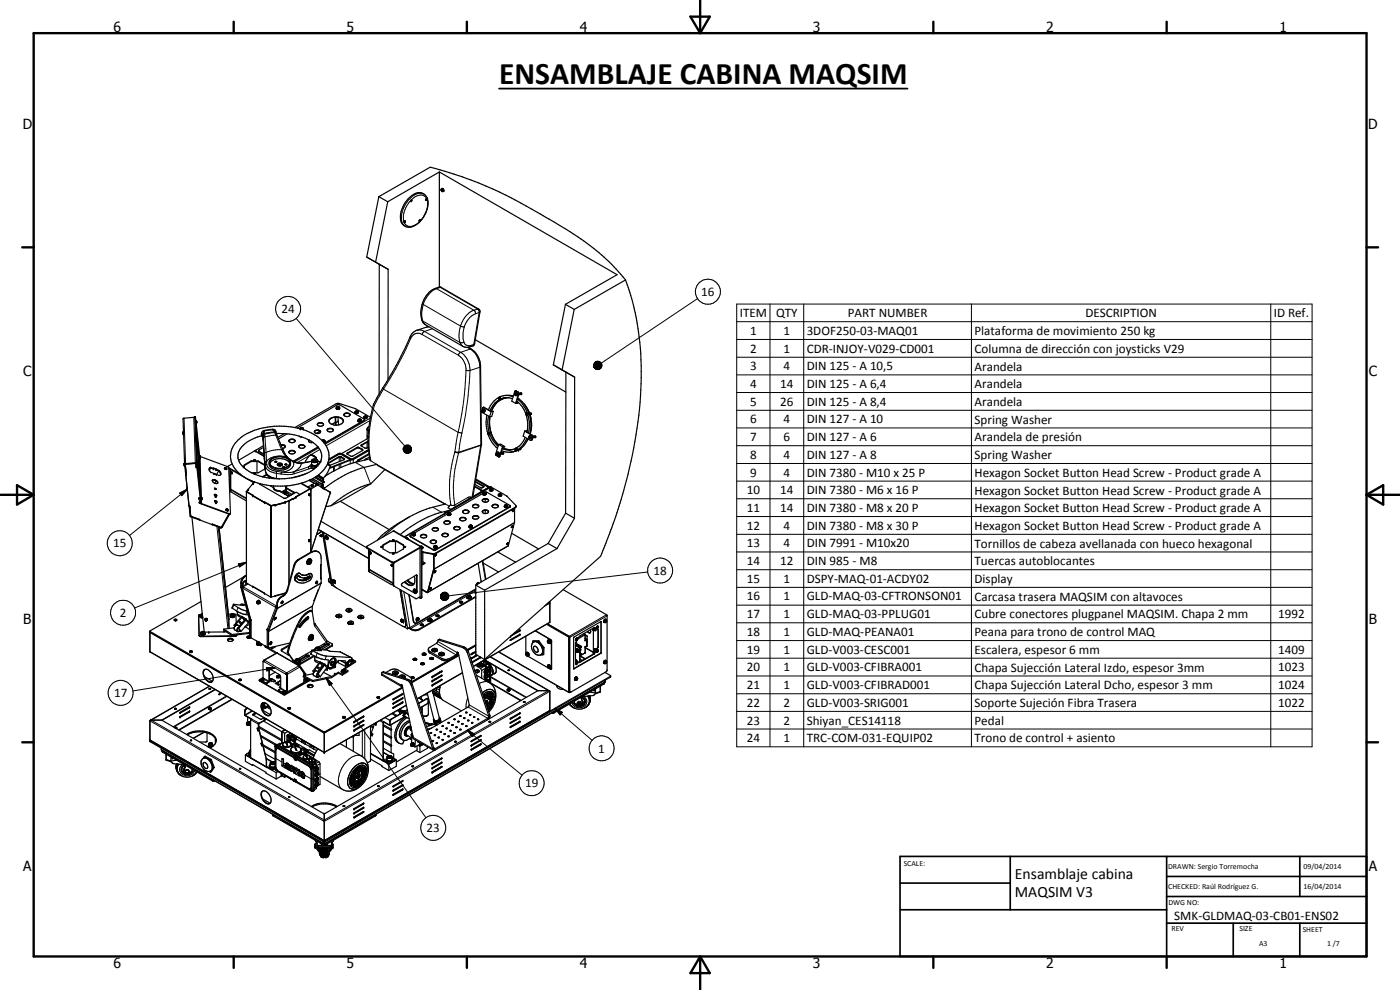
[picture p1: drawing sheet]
<svg xmlns="http://www.w3.org/2000/svg" width="420mm" height="297mm" viewBox="0 0 420 297" stroke-linecap="round" stroke-linejoin="round" font-family="sans-serif">
<defs><g id="words">
<text font-size="9.4" x="149.8" y="25.2">ENSAMBLAJE CABINA MAQSIM</text>
<g font-size="4.7">
<text x="304.6" y="263.7">Ensamblaje cabina</text>
<text x="304.6" y="269.1">MAQSIM V3</text>
</g>
<g font-size="4.2">
<text x="34" y="9.6">6</text>
<text x="104" y="9.6">5</text>
<text x="174" y="9.6">4</text>
<text x="244" y="9.6">3</text>
<text x="314" y="9.6">2</text>
<text x="384" y="9.6">1</text>
<text x="6.8" y="38.7">D</text>
<text x="410.6" y="38.7">D</text>
<text x="7" y="112.9">C</text>
<text x="410.8" y="112.9">C</text>
<text x="7" y="187.1">B</text>
<text x="410.8" y="187.1">B</text>
<text x="7" y="261.4">A</text>
<text x="410.8" y="261.4">A</text>
<text x="34" y="290.4">6</text>
<text x="104" y="290.4">5</text>
<text x="174" y="290.4">4</text>
<text x="244" y="290.4">3</text>
<text x="314" y="290.4">2</text>
<text x="384" y="290.4">1</text>
</g>
<g font-size="3.9">
<text x="210.5" y="88.8">16</text>
<text x="84.5" y="94">24</text>
<text x="222" y="95.2">ITEM</text>
<text x="232.9" y="95.2">QTY</text>
<text x="254.5" y="95.2">PART NUMBER</text>
<text x="325.7" y="95.2">DESCRIPTION</text>
<text x="382.3" y="95.2">ID Ref.</text>
<text x="225.1" y="100.5">1</text>
<text x="235.2" y="100.5">1</text>
<text x="242.1" y="100.5">3DOF250-03-MAQ01</text>
<text x="292.5" y="100.5">Plataforma de movimiento 250 kg</text>
<text x="225.1" y="105.8">2</text>
<text x="235.2" y="105.8">1</text>
<text x="242.1" y="105.8">CDR-INJOY-V029-CD001</text>
<text x="292.5" y="105.9">Columna de dirección con joysticks V29</text>
<text x="225.1" y="111.1">3</text>
<text x="235.2" y="111.1">4</text>
<text x="242.1" y="111.1">DIN 125 - A 10,5</text>
<text x="292.5" y="111.2">Arandela</text>
<text x="225.1" y="116.4">4</text>
<text x="234.1" y="116.4">14</text>
<text x="242.1" y="116.4">DIN 125 - A 6,4</text>
<text x="292.5" y="116.5">Arandela</text>
<text x="225.1" y="121.7">5</text>
<text x="234.1" y="121.8">26</text>
<text x="242.1" y="121.8">DIN 125 - A 8,4</text>
<text x="292.5" y="121.8">Arandela</text>
<text x="225.1" y="127">6</text>
<text x="235.2" y="127">4</text>
<text x="242.1" y="127">DIN 127 - A 10</text>
<text x="292.5" y="127.1">Spring Washer</text>
<text x="225.1" y="132.4">7</text>
<text x="225.1" y="137.7">8</text>
<text x="235.2" y="132.4">6</text>
<text x="235.2" y="137.7">4</text>
<text x="242.1" y="132.4">DIN 127 - A 6</text>
<text x="242.1" y="137.7">DIN 127 - A 8</text>
<text x="292.5" y="132.5">Arandela de presión</text>
<text x="292.5" y="137.8">Spring Washer</text>
<text x="225.1" y="143">9</text>
<text x="235.2" y="143">4</text>
<text x="242.1" y="143">DIN 7380 - M10 x 25 P</text>
<text x="292.5" y="143.1">Hexagon Socket Button Head Screw - Product grade A</text>
<text x="224.1" y="148.3">10</text>
<text x="234.1" y="148.3">14</text>
<text x="242.1" y="148.3">DIN 7380 - M6 x 16 P</text>
<text x="292.5" y="148.4">Hexagon Socket Button Head Screw - Product grade A</text>
<text x="224.1" y="153.6">11</text>
<text x="234.1" y="153.6">14</text>
<text x="242.1" y="153.6">DIN 7380 - M8 x 20 P</text>
<text x="292.5" y="153.7">Hexagon Socket Button Head Screw - Product grade A</text>
<text x="224.1" y="158.9">12</text>
<text x="235.2" y="158.9">4</text>
<text x="242.1" y="158.9">DIN 7380 - M8 x 30 P</text>
<text x="292.5" y="159">Hexagon Socket Button Head Screw - Product grade A</text>
<text x="34" y="164.3">15</text>
<text x="224.1" y="164.3">13</text>
<text x="235.2" y="164.2">4</text>
<text x="242.1" y="164.3">DIN 7991 - M10x20</text>
<text x="292.5" y="164.3">Tornillos de cabeza avellanada con hueco hexagonal</text>
<text x="196.2" y="172.5">18</text>
<text x="224.1" y="169.5">14</text>
<text x="234.1" y="169.5">12</text>
<text x="242.1" y="169.5">DIN 985 - M8</text>
<text x="292.5" y="169.6">Tuercas autoblocantes</text>
<text x="224.1" y="174.9">15</text>
<text x="235.2" y="174.9">1</text>
<text x="242.1" y="174.9">DSPY-MAQ-01-ACDY02</text>
<text x="292.5" y="174.9">Display</text>
<text x="36" y="185.1">2</text>
<text x="224.1" y="180.2">16</text>
<text x="224.1" y="185.5">17</text>
<text x="235.2" y="180.2">1</text>
<text x="235.2" y="185.5">1</text>
<text x="242.1" y="180.2">GLD-MAQ-03-CFTRONSON01</text>
<text x="242.1" y="185.5">GLD-MAQ-03-PPLUG01</text>
<text x="292.5" y="180.3">Carcasa trasera MAQSIM con altavoces</text>
<text x="292.5" y="185.5">Cubre conectores plugpanel MAQSIM. Chapa 2 mm</text>
<text x="383.6" y="185.5">1992</text>
<text x="224.1" y="190.8">18</text>
<text x="235.2" y="190.8">1</text>
<text x="242.1" y="190.8">GLD-MAQ-PEANA01</text>
<text x="292.5" y="190.9">Peana para trono de control MAQ</text>
<text x="224.1" y="196.1">19</text>
<text x="235.2" y="196.1">1</text>
<text x="242.1" y="196.1">GLD-V003-CESC001</text>
<text x="292.5" y="196.2">Escalera, espesor 6 mm</text>
<text x="383.6" y="196.1">1409</text>
<text x="224.1" y="201.4">20</text>
<text x="235.2" y="201.4">1</text>
<text x="242.1" y="201.4">GLD-V003-CFIBRA001</text>
<text x="292.5" y="201.5">Chapa Sujección Lateral Izdo, espesor 3mm</text>
<text x="383.6" y="201.4">1023</text>
<text x="34.2" y="209.2">17</text>
<text x="224.1" y="206.8">21</text>
<text x="235.2" y="206.8">1</text>
<text x="242.1" y="206.8">GLD-V003-CFIBRAD001</text>
<text x="292.5" y="206.8">Chapa Sujección Lateral Dcho, espesor 3 mm</text>
<text x="383.6" y="206.8">1024</text>
<text x="224.1" y="212">22</text>
<text x="235.2" y="212">2</text>
<text x="242.1" y="212">GLD-V003-SRIG001</text>
<text x="292.5" y="212.1">Soporte Sujeción Fibra Trasera</text>
<text x="383.6" y="212">1022</text>
<text x="224.1" y="217.4">23</text>
<text x="235.2" y="217.4">2</text>
<text x="242.1" y="217.5">Shiyan_CES14118</text>
<text x="292.5" y="217.5">Pedal</text>
<text x="179.6" y="225.8">1</text>
<text x="224.1" y="222.7">24</text>
<text x="235.2" y="222.7">1</text>
<text x="242.1" y="222.7">TRC-COM-031-EQUIP02</text>
<text x="292.5" y="222.8">Trono de control + asiento</text>
<text x="157.6" y="236.3">19</text>
<text x="128" y="249.7">23</text>
<text x="352.4" y="276">SMK-GLDMAQ-03-CB01-ENS02</text>
</g>
<g font-size="2.4">
<text x="271.2" y="259.7">SCALE:</text>
<text x="350.6" y="260.8">DRAWN: Sergio Torremocha</text>
<text x="391.2" y="260.6">09/04/2014</text>
<text x="350.6" y="266.9">CHECKED: Raúl Rodríguez G.</text>
<text x="391.2" y="266.7">16/04/2014</text>
<text x="350.6" y="271.4">DWG NO:</text>
<text x="351.6" y="279.3">REV</text>
<text x="372" y="279.4">SIZE</text>
<text x="391" y="279.6">SHEET</text>
<text x="377.9" y="283.8">A3</text>
<text x="398.3" y="283.8">1 /7</text>
</g>
</g></defs>
<g fill="none" stroke="#000" stroke-width=".35">
<path d="M113.7 59l-3.6 18.1 6.4 3.7-.1 33.1M113.7 59l15.4-8.8a124.4 124.4 0 0 1 35.6 15.5 75.2 75.2 0 0 1 22.3 17.4l.7 .9M113.7 59l2.7 1.5M122.5 59.7a3.8 3.8 0 0 1 4.7-1.5 3.8 3.8 0 0 1 1 4.7 6.8 6.8 0 0 1-5.5 5.3 2.82 2.82 0 0 1-2.5-3.6l.7-2.6zM127.7 59.9l.1 .1M127.8 60h.1M127.8 59.7v.3M127.8 59.7l.3 .1-.3 .3zM131.9 51.6l53.3 30.8-15.5 8.9M131.9 51.6l-15.5 8.9M131.9 51.6v34.5M132.4 56.8l.2 .6 .4 .1 .1-.2"/>
<path d="M132.5 56.6l-.1 .2M132.5 57.1l.2 .2M132.5 56.6a.53 .53 0 0 1 .6 .2 .53 .53 0 0 1 0 .6M132.5 56.6l.6 .4M132.6 56.6l.4 .3 .1 .5M132.6 57v.1M132.6 57l-.1 .1M132.6 57l.1 .3M132.6 57.1l.1 .1M132.6 57.1h-.1M133.1 57.4l-.2 .1M113.8 79.3v38.9"/>
<path d="M116.4 60.5l-3.7 18.2M121.3 66.6h.1M121.4 66.6h.1M121.4 66.3l.3 .1-.3 .4zM121.4 66.4h.1M121.5 66.4l-.1 .2M121.6 66.3h.1M123.3 60.5h.1M123.4 60.1l-.2 .2M123.4 60.1l-.1 .4M123.5 60l-.1 .1M123.5 60h.1"/>
<path d="M123.5 60l.1 .2-.3 .3M125.8 66.4h.1M125.9 66l.2 .2-.3 .2M125.9 66l-.1 .4M125.9 66l-.1 .3M128.7 98l-3.6 1.1a4.1 4.1 0 0 0-2.4 2.9 240.6 240.6 0 0 1-10.6 19.3l-1 4.5-.5 3.3M128.8 87.7a5.8 5.8 0 0 1 3.5-1.6l11.3 6.6 .4 .5-1.6 10.1-.3 .4-1.1 .4a2.53 2.53 0 0 1-2.1-.2l-11.2-6.4a5.3 5.3 0 0 1-1.1-5.8v-.3a7.9 7.9 0 0 1 2.2-3.7zM169.7 91.3l-3.6 18.2M169.7 91.3l2.6 1.5M172.3 92.8l-3.6 18.2M187.7 84a82.9 82.9 0 0 1 4.4 36.8 153.7 153.7 0 0 1-9 38.8l-2.9 7.3-34.8 31M187.7 84l-15.4 8.8"/>
<path d="M140.5 104.2a6.2 6.2 0 0 1 3.7 5.8l.3 23.3-2.6 15.7M142.7 101.9l27.1 15.7M149.7 119.3l.1 .6M149.7 119.3a7 7 0 0 0-3.1 3.7M149.8 119.9l-1.2 1-1.5 2.3M149.8 119.6h.1M149.9 119.2l-.2 .1M149.9 119.5l-.1 .1M149.9 119.1l.2 .7M149.9 119.2h.1M149.9 119.1v.1M149.9 119.5v.1"/>
<path d="M149.9 119.4v.2M149.9 119.2l.2 .2v.4M149.9 119.4v.1M149.9 119.2l.2 .2M150.1 119.8l-.3 .1M150.1 119.8h.1M150.3 119.8l.1 .1M150.4 119.9h.1M150.4 119.8v.1M150.6 119.7l-.2 .2M150.6 119.8h.1M150.7 119.7l-.1 .1"/>
<path d="M151.1 119.6h-.3M151.3 119.4v.1M151.5 119.4a5.2 5.2 0 0 0-3.3 2.5M151.7 118.7l2.3 .1M152 119.3a5.7 5.7 0 0 0-3.7 2.5M152 119.3l-2 .5-.3-.4M152 119.3l1.8 .3M152.6 119.3l-.9 .1M154 119a5.3 5.3 0 0 0-4.1 .1M154.6 118.2v.2M154.6 118.2h.1M154.7 118.2v.1"/>
<path d="M154.7 118.3l-.1 .1M154.7 118.3l.1 .1M154.8 117.3l-.3 .2-.9 2.9 1.2 .6M154.8 118.1v.3h-.2M154.8 118.1l-.2 .1M154.8 118.1l-.1 .1M154.8 117.3l.7 .4 .1 .4-.8 2.9M154.8 117.3l.9 .7-.8 2.9 .6-.1M154.8 117.3h-.1M155.3 119.7a8.3 8.3 0 0 1 3 4.3M155.4 119.4a10.1 10.1 0 0 1 3.6 10.8M155.7 117.9l.2 .5h-.3"/>
<path d="M156.3 117.9h.2v.5a.28 .28 0 0 1-.3-.2 .28 .28 0 0 1 .1-.3zM166.1 109.5l2.6 1.5M166.1 109.5l3.7 2.1M168.7 111l3.8 2.2M169.8 111.6l-.1 42.4M169.8 111.6l2.7 1.6M172.5 113.2l-.1 42.3M54.9 130v.1M55.1 130l-.1-.4 .1 .6M55.2 139.2v.1M55.3 139.5v.1M55.4 139.4v.2"/>
<path d="M55.4 139.4l.3 3M55.4 139.5l-.1-.5 .1 .7M55.4 139.5l-.1 .1M55.6 139.3l.3 3.1M55.7 139.9l.1 1.7M55.7 139.2l-.1 .1M55.7 139.3h-.1M58.5 125.3l-.3-.1-3.3 .4 .5 13.8M58.6 125l.1 1.2M58.6 125l-.1 .1a182.8 182.8 0 0 0 1.7 25.9l8.5 3.3M58.6 125l.5 13.7M58.7 126.5l.2 .4"/>
<path d="M58.8 139.1l-3.1 .1M58.8 126.2v.3M58.8 127h.1M58.8 139.1l.1 1.2M58.8 139.1h.1M58.8 139.1l.3 1.1-.2 .1M58.9 126.9l-.1 .1M58.9 139.9v.1M58.9 127l1 9.7M58.9 140h.1M58.9 126.9l.1-.5-.3-.2 .1 .8M58.9 130.3l.7 7.1"/>
<path d="M59 139.1l-.4-.2-2.9 .2-.3 .3M59 131.6l.6 5.6M59 131.4l.6 5.8M59 131.2l.6 6.1M59.1 138.7l.2 .7M59.1 138.6l.2 .1M59.1 138.6l1.3 12.4 8.4 3.1h.3M59.2 138.9l.1 .2M59.3 139.4l-.5-11.2 1 9.1 .3 10.2M59.3 139.3l.9 8.2M59.3 138.7h.1M59.4 138.7l.1 .5-.2 .1"/>
<path d="M59.6 137.2l.2 7.2M59.6 137.2h.1M59.6 137.3l.3 8.1M59.6 137.9h.1M59.6 137.3h.1M59.8 136.7l.2 .8-.1-.7M59.9 136.9l.1 .4M59.9 136.7v.1M59.9 136.7h-.1M59.9 136.8l.2 .2M60.1 137.3v.1M60.1 136.9v.1"/>
<path d="M60.1 137v.2M60.1 137h.1M60.1 137l-.1 .4M60.1 137l8.3 3M69.7 139.2l-1.3 .8M72.8 140h.4l.1 .1-.2 .1M75.4 138.3h2.1M75.4 138.3v.2M75.4 138.5h2.1M75.4 138.3l-2.1 1.2v1M75.4 138.5l-2.1 1.2M76.2 138.2h.1"/>
<path d="M76.3 138.2h.2M76.7 138.2h-.2M76.7 135.3l-5.1 2.8M76.7 135.3l2.6 1.5M76.7 138.1l-.3-.2-.3 .1 .2 .2M76.7 138.1h.1M76.7 138.1l-.1 .1M77.1 138.5v3.4M77.5 138.3v.2M77.5 138.3l1.9 1.1M77.5 138.5l2 1.2M77.6 135.4l1.7 1"/>
<path d="M77.6 135.3l.1 .1M77.7 135.4l1.5 .9M79.1 133.7l-2.4 1.6M79.1 134.2l-1.3 .8-.2 .4M79.5 139.9v.8l-2 1.2h-2M80.8 138.8a2.24 2.24 0 0 0 2.5 2.3 3.1 3.1 0 0 0 3.9-1.9v-.4M81 139.1a3.8 3.8 0 0 1 6 0M81.1 138a4.3 4.3 0 0 1 6 .4 2.09 2.09 0 0 1-2.2 2.2 3.4 3.4 0 0 1-4.1-1.6zM81.2 138a4.1 4.1 0 0 1 5.7 .3 1.74 1.74 0 0 1-1.9 2.2 3.6 3.6 0 0 1-4.1-1.5zM82.4 129.3l.6 .9 1.4 3.7a6.8 6.8 0 0 0 3.7 4.5M82.5 138.5h.5a.28 .28 0 0 1-.2 .2 .28 .28 0 0 1-.3-.2zM82.9 130.1a17.5 17.5 0 0 1 11.8 3.3l.8 .7"/>
<path d="M83.3 139.6a.68 .68 0 0 1 .7-.7 .68 .68 0 0 1 .7 .7M83.3 139.6l.5 .2M83.5 139.4h1M83.5 139.4h.1M83.5 139.4l-.2 .1M84.3 133.5h.9l.4 .5M84.4 133.6h.8l.4 .4M84.4 139.4h.1M84.5 139.4l.1 .2M84.5 139.4l.2 .1M84.7 139.6l-.9 .2M85.4 130.1l-2 1.1"/>
<path d="M85.5 139.4l.6-.1a.28 .28 0 0 1-.3 .3 .28 .28 0 0 1-.3-.2zM85.6 134l-.2 .4-.7 .1M86.2 130.2l-2.6 1.5M86.7 132.2v.1M86.7 135.6v.1M86.8 135.5a1.14 1.14 0 0 1 1.7 .1M86.8 132.1l-.1 .2M86.8 135.5l-.1 .2M86.8 132.1l.8-.3 .8 .3M86.8 135.5l.6-.2 1 .2M88.5 132a1.25 1.25 0 0 0-1.7 .1M88.5 132v.2"/>
<path d="M88.5 132.2v.1M88.5 135.6v.1M88.5 132.2a1.03 1.03 0 0 1-.8 .6 1.03 1.03 0 0 1-1-.5M88.5 135.6a1.03 1.03 0 0 1-.8 .6 1.03 1.03 0 0 1-1-.5M89.7 133.8a.9 .9 0 0 1 1-.5 .9 .9 0 0 1 .7 .9 1.26 1.26 0 0 1-1.8-.2zM89.8 130.9l.8 .2M90.1 128.5v.2M90.2 128.4l-.1 .2M90.2 128.4h.1M90.4 128.3l.5 .1 .1 .4M90.4 128.3l-.2 .1M90.4 128.3l.3 .2"/>
<path d="M90.4 128.3l.2 .1M90.6 128.4v.1M90.6 128.4l.1 .1M90.8 128.8v.1M90.8 128.9h.1M91 128.5l-.2 .3M91 128.7v.1M91 128.8v.1M91 128.7l-.2 .2M91 128.7v.2M91 128.8h.1M91.5 133.9a1.21 1.21 0 0 0-1.9 .1"/>
<path d="M92.7 132l-.1 .1a.84 .84 0 0 0 1.3 .7M92.8 132l-.2 .3M93.5 138.4l-3.1 .5-2.3-.5M94.1 138.1h.6a.34 .34 0 0 1-.3 .4 .34 .34 0 0 1-.3-.4zM94.4 129.5a1.29 1.29 0 0 1 1.8 0M94.8 138.2h.1M94.9 137.8a1.14 1.14 0 0 0-1.4 .5v1.1M94.9 137.8l.4 .4v.9M94.9 137.8l.1-.5-.6-.5-1.2-.4-1.7 2.4M95.4 134.1l-7.4 4.3M95.5 134.1a3.6 3.6 0 0 1 .5 4.5l-.7-.3M95.5 134.2l-7.4 4.2"/>
<path d="M96.2 129.4a.97 .97 0 0 1-.9 .7 .97 .97 0 0 1-1-.6M96.2 129.4a1.26 1.26 0 0 0-1.9 .1M96.7 132.2l.4-.2 .4 .2M96.9 132.1l.1 .2M96.9 132.1h.2M96.9 132.1l.1 .1M97.1 127.3a1.19 1.19 0 0 0-1.9 .1M97.1 127.2a1.1 1.1 0 0 0-1.9 .2M97.1 132.6h.2M97.1 127.2a1.01 1.01 0 0 1-.9 .7 1.01 1.01 0 0 1-1-.5M97.1 132.1v.1M97.1 132.1l.1 .1"/>
<path d="M97.1 132.2h-.1M97.1 132.2h.1M97.2 132.8h.1M97.2 132.2l-.2 .1M97.3 132.6v.2M97.3 132.6l.1 .1M97.3 132.6h.1M97.4 132.7l-.1 .1M97.4 132.5v.1M97.4 132.5l-.1 .1M97.5 132.2v.1M97.5 132.2l-.1 .3"/>
<path d="M97.5 132.3l.1 .1M97.5 132.5h-.1M97.6 132.4l-.3 .5M97.6 132.5l-.1 .1M97.6 132.5l-.2 .2M97.6 132.4l-.1 .1M98.2 129.1a1.09 1.09 0 0 1 1.8 0M98.3 139.1a6.9 6.9 0 0 0-3.2-8.2 21.9 21.9 0 0 0-22.5 .1 6.7 6.7 0 0 0-3.1 7.9 9.5 9.5 0 0 0 4.4 4.6 19.6 19.6 0 0 0 7.5 2.2M98.3 139.1l.8 .6M98.3 139.1a9.9 9.9 0 0 1-4.5 4.5M98.4 128.7l1-.2a.54 .54 0 0 1 .6 .6 .54 .54 0 0 1-.6 .5l-1.1-.3zM99.1 139.7h.1"/>
<path d="M99.1 139.7l-.8 2-1.2 2.1M100.3 140v1.3M100.6 125.2l.2 2.4M100.7 125.2v1.6M100.7 126.8h.1M100.8 126.8l.1 .8M100.9 122.3a.51 .51 0 0 0 .5 .6 .51 .51 0 0 0 .5-.6M100.9 122.4l.2 .2M101 122.6l-.1-.1 .4 .2M101 122.2v.2M101.1 122.5l.6 .1M101.1 122l-.2 .4"/>
<path d="M101.1 122h.1M101.2 122h.5M101.3 122h.2M101.3 122l.2 .2M101.4 125.2l.4 .1a1.06 1.06 0 0 1 1 .5 1.06 1.06 0 0 1-.2 1.2 2.62 2.62 0 0 1-3.9-.6l.1-.4M101.4 125.2a2.6 2.6 0 0 0-2.6 .8M101.5 125.2l.2 2.3M101.5 122.2h.1M101.5 122v.2M101.5 122l.1 .1M101.6 122.1l-.1 .1M101.7 122.6l.1 .1"/>
<path d="M101.7 122.6h.1M101.7 122l.2 .3M101.8 122.5l-.7 .1M101.8 122.6h-.1M101.8 122.6h.1M101.8 122.7h-.6M101.8 122.5v.1M101.9 122.6l-.1 .1M101.9 122.3h.1M101.9 122.3l-.1 .2M101.9 122.3v.3M101.9 122.5v.1"/>
<path d="M102.5 136.1h-1l-2.8 1.7M102.9 125.9a2.93 2.93 0 0 0-4.1 .1M102.9 126l.1 .2M103.2 124.4v.1M103.3 124.2a1.05 1.05 0 0 1 1.8 .3M103.3 137.8v-.2l-1.4-.7-3.5 2.1M103.3 124.2l.8-.2 .7 .1 .3 .4M103.3 124.2l-.1 .3M103.3 137.8l-1.4-.6-3.5 1.9M103.3 137.8l-4.3 1.8M104.2 136l3.2-1.8 1.5 .8-3.2 1.9-1.4-.6zM105.1 124.5a1.08 1.08 0 0 1-1.9 0"/>
<path d="M105.1 137.9v.2l-6.2 2.4M105.1 137.9l-3.2-1.7-3.3 1.8M105.1 137.9l-6.1 2.4M106.5 123.7l.3 .3 .7-.2M106.6 123.6l.4 .4M107 123.4v.1M107 123.4l-.1 .1M107 123.4h.2M107 123.5h-.1M107.2 123.4l-.2 .1M107.2 123.4l-.3 .1M107.4 126.3a.58 .58 0 0 0 1 0"/>
<path d="M107.5 126.4h.1M107.5 123.5l-.4 .5M107.5 126l.3-.3 .6 .3M107.5 126l-.1 .3M107.5 126l.1 .3h.8M107.6 126.4l.2 .1M107.6 126.4h.7M107.6 126.3l-.1-.1v.2M107.7 126.4h.6M107.8 125.8l.2 .1M107.8 125.8l.3 .2M108 125.9v.1"/>
<path d="M108 125.8l.1 .2M108 125.8h-.2M108 125.8v.1M108.2 126.3l.1 .1M108.4 126l-.1 .4M108.4 126v.4M108.4 126.4h-.1M108.4 126.2l-.1 .2M108.4 133.8l1.1 .6h.7M108.9 135.1l-1.5-.7-3.2 1.8M109.2 125.2l.3 .3M109.2 125.2l.4 .4 .5-.2"/>
<path d="M109.3 125.1l-.1 .1M109.4 126l-12 7M109.4 126v-.2l-7.5-4.3-.6-.1-12.1 7M109.4 126l-12 7.1M109.4 126v.1M109.5 125.5h.4M109.5 125.4l.1 .1M109.6 125l.2 .1M109.6 125v.1M109.8 124.9v.2M109.8 124.8l.4 .3-.1 .3M109.8 124.9l-.5 .1 .2 .4"/>
<path d="M109.8 137.7l.3 .2M109.9 125.4l-.1 .1M110.1 125.3l-.2 .2M110.1 125.1l-.2 .3M110.2 132.7v1.7M110.2 125.2l-.1 .1M110.2 130.9l.3 .2M110.2 128.8l.4 .3M110.2 129l.4 .3M110.2 130.7l.3 .2M110.5 132.3l-2.1 1.2v.3M110.5 132.5l-2.1 1.3"/>
<path d="M110.5 131.5l-8 4.6M110.5 132.7l-.3 .2M110.5 134.2l-.3 .2M110.6 135l-4.9 2.8-3.2-1.7M110.6 129.1a27.2 27.2 0 0 0 .5 9M110.6 135.2l-4.6 2.7h-.9M110.7 128.1l-.5 .5v3.1M110.7 136.1l-3.2 1.9-.6 .7M110.8 136.4l-3 1.7-.5 .5M110.8 137.2l-1.3 .8M111 137.7l-4.4 1a29.5 29.5 0 0 0-9.1 4.3M111.2 125.2a24.4 24.4 0 0 0-9.5-4.2l-.8 .2-12.4 7.1"/>
<path d="M113.1 139.3l-3.8 1a33.8 33.8 0 0 0-11.9 6.2M113.5 139.7l20 11.6M145 123.1v.2M145 123.1h.2v.2h-.2M145 123.1h.1M145.1 123.3l.1 .1M145.1 123.3h-.1M145.1 123.1v.2M145.1 122.2l2.3 1.3M145.1 123.1h.1M146.1 124.6l-.2 2 .5 3.4M146.4 130l.1-.3 .5 .3a7.8 7.8 0 0 0 2.5 3.9"/>
<path d="M146.4 130l.1 .3M146.5 130.3h.1M146.5 130.3l.1 .1M146.5 130.3a8.5 8.5 0 0 0 2.8 4.2M146.6 122.9l-.1 .1M146.6 124.8a9.5 9.5 0 0 0 .3 5.1M146.6 130v.2M146.6 130h.1M146.6 122.8v.1M146.6 130.2h.2M146.7 130l-.1 .2M146.7 130h-.1"/>
<path d="M146.7 130v.2M146.8 129.8l.1 .2M146.8 129.8l-.3 .2 .1 .3M146.9 126.4v1.4l.4 1.9M146.9 130v.4h-.3M146.9 129.9l.1 .1M146.9 127l.2 1.4M146.9 130.3l-.3 .1M147 125l-.1 1.4M147 128.4l.3 1.3M147.1 125l-.2 1.4M147.3 129.7l1.1 2.3 1.2 1.4"/>
<path d="M147.3 129.8l.1 .2M147.4 123.4l-2.2-1.2-.3 .1-.3 .9 .1 .6 2.2 1.2M147.4 123.4h.6M147.4 123.5l-.5 1.5M147.5 130.1v.1M147.5 130.2h.1M147.5 130.3l.9 1.8 1.2 1.4M148 123.4l-.6 .1M148 123.4l-.4 1.6h-.7M148.2 121.9l-.8 1.5M148.3 121.8l-.8 1.6M149.2 136.2l.2 .1"/>
<path d="M149.3 136.1l.1 .2M149.3 136.1l-.1 .1M149.3 136v.1M149.3 135.9l-.1 .3M149.3 135.9l.1 .4M149.6 133.3l-.9 3 .2 .4 .7 .4 .4-.2 .9-2.7 .6-.2M149.6 133.3h.7l1.2 .7M149.6 133.3l1.2 .7M150.4 135.8l.1 .3-.3 .2M150.7 134.6a4.7 4.7 0 0 0 3.9 0M150.8 135.8h.3l-.1 .5zM150.8 134.4l1.5 .5 1 .1"/>
<path d="M150.8 134l-1 3.1M150.8 134.3l1.8 .6h1.4M151.5 134h-.7M154.6 134.6v.4l.2 .2M154.8 134.5l-.1 .5 .4 .1M154.8 134.5l-.2 .1M154.8 134.7h.2M154.8 134.9h.1M154.8 134.7h.1M154.8 134.7v.2M154.8 134.5l.3 .1M154.8 135.2l-1.4 .4"/>
<path d="M154.9 134.7v.2M154.9 134.5h-.1M154.9 134.4v.1M154.9 134.4l.2 .2M155 134.9h-.1M155 134.7v.2M155 135.1l-.2 .1M155 120.6l.5 .2M155.1 134.6l-.1 .4M155.1 134.6v.5M155.1 120.3l1.6 1.7 1.1 2.2M155.5 120.8l-.7 .2"/>
<path d="M155.6 135l-.2 .1M155.6 135h.1M156 134.8l-.6 .3M156 134.8l.1 .1M156.1 134.7l-.1 .1M156.1 134.9h.1M156.2 134.6v.3M157.3 121.2l.9 1.3 .8 1.5M157.5 129.3l2.3 1.5v.3l-.4 1M157.5 129.3h.7l-.5 .1 2.2 1.5M157.5 129.3l-.5 1.6 2.2 1.2h.3l.2-.2 .2-1M157.6 131.2l-1.1 1.9-1.6 1.3"/>
<path d="M157.8 124.2h.1M157.9 124.5v.1M157.9 124.6l.5 2.5-.3 2.6M158 124.3h.1M158 124.3h.2M158 124.2h.1M158 124.2v.1M158 124.2h.2M158.1 124.2v.1M158.1 131.5l-1.2 2.1-1.8 1.5M158.1 129.6v.1M158.1 124.2h.1"/>
<path d="M158.2 124h-.3l.2 .6M158.2 123.9h-.2l-.2 .3M158.2 123.9l.1 .1M158.2 124.2v.1M158.2 124l.1 .4M158.3 124a10.8 10.8 0 0 1 .3 5.9M158.3 124.5h.1M158.3 124.1v.4M158.3 124.5l-.4 .1M158.4 124.4l-.1 .1M158.5 131.7a6 6 0 0 1-8 3.6M158.5 131.7l-.3 .5"/>
<path d="M158.8 124v.1M158.8 124h.1M158.8 124.1l.2 .2M158.8 131.1v.2M158.8 131.1l.3 .2h-.3M158.8 124l.2 .3M158.8 131.1l.1 .1M158.8 124.1l.1 .1M158.8 124l-.1-.1 .1 .2M158.8 124h.2M158.9 131.2l-.1 .1M158.9 131.2l.1 .2"/>
<path d="M159 124.3l-.1 .2M159 124v.3M159 124h.2M159 130.7h.1M159 124.3v.1M159 124.3h.2M159.1 124.3a10.2 10.2 0 0 1 .1 5.9M159.2 124h.3v.3M159.2 124v.3M159.2 124.3h.2M159.5 124.3h-.1M159.9 130.9l.2 .2-.3 .3"/>
<path d="M55.7 142.4l1 9.4M55.7 142.4h.2M55.7 142.4l1.1 9.4M55.7 142.4h.1M55.9 142.3v.1M56.2 146.5l-.2 .5 .2 .1v-.5M56.7 151.8h.1M56.8 151.8l.3 3.1 2.7 1.1M56.9 151.8l.5 3.1M56.9 151.8h-.1M57 152.1l.1 1.7M57.3 154.9h.1"/>
<path d="M57.3 154.9l2.6 1M57.6 155.2l3.7 34.4M59.6 149.5l.5-.1zM59.6 149.5h.2M59.8 142.3h.1M59.8 150.8l.4 .1M59.8 142.4v.1M59.9 156h.1M59.9 155.9h.1M59.9 149.4l-.1 .1M59.9 155.9l-.1 .1M60.1 147.5h.1"/>
<path d="M60.1 150.7l-.3 .1M60.2 150.6l-.1 .1M60.2 150.8h-.4M60.3 149.1l.1 .8zM60.4 149.6v.1M60.4 149.2l.2 .5-.2 .2M60.5 149.4h.1M60.5 149.4l.1 .1M60.5 149.5l.1 .1M62.8 141.1l.5 .6 1.6 .7M63.1 140.3l1 .3M63.1 140.3l-.3 .3"/>
<path d="M63.1 140.4l-.3 .6M63.2 140.2l-.4 .3v.6M63.2 140.4l.9 .2M63.2 140.2l.9 .4M63.2 140.2l-.1 .1M63.2 140.4l-.4 .7M63.7 157.3l2.8 .9M63.7 144.1a1.21 1.21 0 0 1 1.6 .9M63.7 157.3l-.1 .1M63.7 157.3l2.6 .9M63.7 144.1a.98 .98 0 0 1 1.1 0 .98 .98 0 0 1 .4 1 1.23 1.23 0 0 1-1.5-1zM64.1 140.6l.8 .2"/>
<path d="M64.1 140.5v.1M64.1 140.6l.7 .2M64.1 140.5l.7 .3M64.1 140.5h.1M64.2 142l.7 .4M64.3 148.5l.7 .3M64.3 148.4a.44 .44 0 0 1 .5 0 .44 .44 0 0 1 .2 .4l-.6-.2zM64.4 146.6l.4 .3M64.4 150.3v.1M64.4 150.4l.4 .3M64.4 150.2v.1M64.5 146.5l.3 .4-.3-.2z"/>
<path d="M64.5 150.2l.5 .2 .1 .3M64.5 150.3l.3 .2M64.5 150.3l-.1 .1M64.5 150.2h-.1M64.6 149l.2 .2zM64.7 150.9l.2 .1zM64.7 150.4v.3M64.8 141l.8 .3M64.8 151.1h.1M64.8 150.5l.3 .2M64.8 140.8h.1M64.8 150.4v.3"/>
<path d="M64.8 146.8v.1M64.8 150.7h.2M64.8 140.8v.2M64.8 144.3l-.3 .7M64.9 140.8l.8 .3M64.9 140.8l-.1 .2M64.9 140.8h.1M64.9 150.5l.1 .2M65.1 150.7h-.1M65.6 141.3l.6 1M65.6 141.3l-.6 1.1M65.7 141.1l.5 .6 .1 .6"/>
<path d="M65.7 141.1l-.1 .2M65.7 158.2l3 27.5 .1 2.9M66.2 142.3v.1M66.3 142.3l-.5 .4-.9-.3M66.5 158.2h-.1M66.5 158.2h.1M67.3 140.5l.3 .3h.4M67.3 140.5a.38 .38 0 0 1 .5-.2 .38 .38 0 0 1 .3 .4M67.4 140.5v.1M67.4 140.4v.1M67.4 140.6l.2 .2M67.5 140.6l.1 .1"/>
<path d="M67.5 140.3v.3M67.6 140.7l.5 .1M67.7 140.5h.1M67.8 140.8h.2M67.8 152.9l.3 .4 .3-.1M67.8 140.4l-.1 .1M67.8 140.4l.1 .1M67.8 140.4v.1M67.8 152.8l.3 .4h.4l-.1-.4M67.9 152.8l.2 .4h.3M67.9 140.5h-.1M68 152.7l-.2 .2"/>
<path d="M68 152.7l-.1 .1M68 152.7l.4 .1M68.1 140.7l-.1 .1M68.1 152.9h.1M68.2 152.9h.1M68.2 152.8l-.1 .1M68.2 152.8l.2 .1h-.3M68.2 152.8v.1M68.4 140l.3 .3M68.4 153.1v.1M68.5 153.2h-.1M68.5 153.1l-.1 .1"/>
<path d="M68.7 140.3l.4 13.8M68.7 140.3l3.5 2M68.7 140.5l7.4 4.3M68.7 154.3l-2.2 3.9M68.7 154.3h.2M68.9 154.3l-2.4 4.1-6.6-2.4M68.9 154.3h.1M69 140.7v6.5l.2 .3M69.1 154.1l-.2 .2M69.2 140.8v6.7l4.7 2.8M69.2 140.8l.1 6.1 4.6 2.7M69.3 141.7l.2-.1 .3 .3"/>
<path d="M69.4 142l.1-.4 .3 .2-.1 .3M69.4 142l.1 .1M69.4 141.9v.1M69.4 141.9h.1M69.4 141.9l.1 .1M69.5 142.1h.1M69.5 141.9h.1M69.5 141.9l-.1 .1M69.5 142.1h.2M69.5 142h.1M69.6 141.7l.1 .2M69.7 141.9v.2"/>
<path d="M73 140.1l.2 .1M73.9 147.6h.1M74 147.6l1.8 1.1M74.1 147.5l1.7 1.2M74.1 147.5h.1M74.5 146.8l-.6 .6v27.5M74.5 146.8l-.4 .7M75.6 144.3l.6 .4M75.8 148.7l3.6 2M75.9 145.1l-1.4 1.7M76.2 141.9l-.1 .1a.26 .26 0 0 0 .3 .2 .26 .26 0 0 0 .3-.3h-.3M76.2 142.2h.5"/>
<path d="M76.3 144.6l-.4 .5M76.4 144.6l-.5 .5M77.8 145.2l7.5 4.3h.5l3-1.8 1.2 .7-1.3 .7M77.8 145.1v.1M77.9 145.1l-.1 .1M79.4 150.7l1.9 1.1 1.3-.3M79.4 150.7l1.9 1M79.5 140l-.6-9.1a8.8 8.8 0 0 0-4.9 1.9 4.4 4.4 0 0 0-1.7 6.6 11.4 11.4 0 0 0 6.5 3.6M79.5 140.4l.5 1.9M79.9 142.5l1 .6M80 142.3l1.3 1 1 .3M80.1 142.3l-1.3 .7"/>
<path d="M80.1 142.4l-1.2 .7M80.4 142.7h-.1M80.9 143.1h.1M80.9 143.3l-.1 .1M81 143.3h-.1M81 143.1v.2M81 143.2l-.4 .2M81 145.7l1 .6M81.3 151.7h.1M81.4 145.7l-.2 .1M82 146.3a1.77 1.77 0 0 0 2 1.1M82.1 145.8a1.48 1.48 0 0 0 1.9 1.4v.2"/>
<path d="M82.1 143.6h.1M82.1 146.2l-.1 .1M82.2 143.6h.1M82.6 151.5l-1.2 .2M84.9 140.1l.3-.1 .2 .3h-.4zM85 147.4v.6M85.1 147.3v.8M85.4 147.3l-.1 .9 .1-.2M85.4 147.4l.1 .3M85.4 147.8v.5M85.4 147.2v.1M85.5 147.8l.6 .8"/>
<path d="M85.5 147.8l-.2 .1M85.5 147.7v.1M85.5 147.7h.1M85.6 150.7l-3 .8M85.6 147.6l.6 .3 .7 .7M85.8 146.3h.1M85.8 145.8a1.4 1.4 0 0 1-1.6 1.8M85.8 146.5l2.4 1.3M85.8 145.9l.1 .4M85.8 146.2l.1 .1M85.9 147.3l1.7 1M85.9 146.6v.8l-.4 .3"/>
<path d="M85.9 146.3l2.3 1.4a2.46 2.46 0 0 1-1.9 1.1l-2.3-1.4M86.6 150.3h.1M86.6 150.3l-1 .4M86.7 150.4l-1.1 .3M87.8 149.6l.1 .1M87.8 149.6l-1.2 .7M87.8 149.6l-1.1 .7M87.8 149.6h.2M87.8 149.6h.1M87.9 149.7l-1.2 .7M87.9 149.8h.1M88 149.6v.2"/>
<path d="M88.7 149.1l.1 .1M88.8 149.1l-.9 .7M88.8 149.2l-.8 .4M90.5 144.9l2.5 1.6M92.7 148.5v.2M92.7 148.6v.1M92.7 148.3h.3M92.7 148.5h.1M92.7 148.7h.1M92.7 148.3v.3M92.8 148.3l-.1 .2M92.8 148.3l-.1 .1"/>
<path d="M92.8 148.3l-.1 .3h.3v-.3M92.8 148.2h.1M92.9 148.5l.1 .1M92.9 144.1l1.6 .9M92.9 148.5v.1M92.9 144.1l.3 .1M92.9 148.2l-.2 .1M92.9 148.2l.1 .1M93 148.3h.1M93 148.5h-.1M93 148.5h.1M93.1 144v.3"/>
<path d="M93.2 146.6h.1M93.2 146.6l-4.5 2.5M93.2 146.6l-.4-.1 .2 .1M93.2 143.9v.2M93.2 146.6l.1 19.1M93.2 146.7h.1M93.2 146.6l-4.4 2.5M93.4 145.8h.5M93.5 145.6l.1 .2h-.2M93.8 145.5h.1M93.8 145.5v.1M93.8 143.6l3.1 1.8 .2 .3-.7 .5 .3 .1"/>
<path d="M93.8 143.6a21.8 21.8 0 0 1-12.4 2.1M93.9 145.5l.1 .2M93.9 145.8l-.3-.3-.2 .3M93.9 145.8h.1M94 145.8h-.1M94 145.7h.1M94 145.7l-.1 .1M94 145.7v.1M94.5 145l-2 1.2M94.5 145l.7 .4M94.6 140.5a18.7 18.7 0 0 1-15.2 2.7l-.6-.2M94.7 143.1l2.6 1.5-.6 .3 .1 .5"/>
<path d="M95.2 145.4l-.3-.2 .5 .1 .1 .2M95.2 145.4l.3 .1M95.2 145.2h.1M95.2 145.4l.2 .1M95.3 142.7l1.8 1M95.4 145.5l.1 .1M95.4 145.5l3.7 2.2M95.5 145.6h.1M95.5 145.5h.1M95.5 145.5v.1M95.5 158.9l15.1 8.7M96.3 156.4l13.7 7.9"/>
<path d="M96.4 159.3l-1 .9M96.8 146.3l.6 .3M96.8 146.3h-.1M97.1 146.2l-.3 .1M97.1 143.7v.2M97.1 146.2v.1M97.1 143.9v.6M97.1 143.8h.1M97.1 146.3h.2M97.1 159.8l2.5 14.7 .5 1.2 .9 .7 19.8 11.5 .6 .1 .4-.2M97.1 143.9h.1M97.2 144.5v.1"/>
<path d="M97.3 146.3v.1M97.3 146.4h.1M97.4 146.4v.2M97.4 146.6h.1M97.4 146.7l1.7 1M97.4 146.6v.1M99.1 147.7l-5.8 18M99.1 147.7h.1M99.3 151.7l-1.5 .3M100.1 140.1v1.3M102.1 150.4l14.7 8.5M102.1 150.4l-2.8 1.3"/>
<path d="M111.3 145.2a28.9 28.9 0 0 0-12 6.5M111.3 145.2l-9.2 5.2M115.5 140.9l-4.2 4.3M122.8 155.2a34.9 34.9 0 0 0-9.5 6.9M124 160l.2 .1M124 160l.3 .1M124.2 159.9v.2M124.2 159.9l.1 .2M124.2 159.9l-.2 .1M124.4 159.9l.3 .3-.2 .5a.56 .56 0 0 1-.9-.3M124.4 159.9h-.5l-.2 .4 .2 .2h.5M131.4 158.6l.2 .3"/>
<path d="M131.4 158.6l-.8-.2-.9 .3M131.5 158.6a.79 .79 0 0 1-.4 .8 .79 .79 0 0 1-.9-.1l-.5-.6M131.5 158.6a1.17 1.17 0 0 0-1.8 .1M133.7 151.2l-4.8 1.2a35.5 35.5 0 0 0-14.1 8.8M134.3 154.3v.1M134.3 154.3l.4 .3M134.3 154.4l.7 .2M134.3 154.1v.3M134.3 154.3h.1M134.3 154.3l-9.9 5.6M134.3 154.1h.1M134.4 154.3h.1"/>
<path d="M134.4 154.3l.6 .1M134.4 154.3l.3 .1M134.7 153.8v.3M134.7 153.8l-.4 .3M134.7 156.4h-.9l-.5 .4M134.7 156.4l.4 .4M134.7 153.8l.5 .3M134.7 153.8v.2M134.7 156.3l.4 .5M134.7 153.2a32.5 32.5 0 0 0-14.6 7.2M134.7 156.3h-.9l-.5 .5M134.8 154l.1 .1"/>
<path d="M134.8 154h-.1M135 154.4l-.1 .2M135 154.4h-.2M135 154.4l.1 .1M135 154.3l.1 .1M135.1 154.4l.1-.2-.1 .3M135.1 154.3l-.1 .1M135.1 154.5l-.1 .1M135.1 156.8a1.13 1.13 0 0 1-1.8 0M135.2 154.1a.51 .51 0 0 1-.3 .6 .51 .51 0 0 1-.6-.3M135.2 151.5l-.7 .9 .8 .4M135.2 154.1l-.1 .2"/>
<path d="M136.2 158.4a1.08 1.08 0 0 1 1.9 .1M137.9 158.3a1.17 1.17 0 0 0-1.6 .1M138 155.8a1.12 1.12 0 0 1 1.9 0M138 155.5l.5-.3h.7l.6 .4a1.01 1.01 0 0 1-1.7 .5zM138 158.4l.1 .1a1.04 1.04 0 0 1-1 .5 1.04 1.04 0 0 1-.9-.6M138.8 153.5l.6-.5h.7l.6 .6M140.6 153.3l-.8-.2-.9 .4M140.7 153.4a.99 .99 0 0 1-1.6 .6l-.3-.5M140.8 158l.1 .1M140.8 158.2h.1M140.9 157.8l-.1 .4 .2 .2 .7-.1v-.4M140.9 158.2h.7"/>
<path d="M140.9 157.8v.3M140.9 158.1l.1 .1M141 157.6l-.1 .2M141 157.6l.4-.1 .3 .4M141 157.6h.1M141 158.2h.6M141.1 157.6l.1 .2M141.1 157.6h.2M141.1 157.6v.2M141.3 157.7l-.1 .1M141.3 157.7l.1 .1M141.3 157.6l.1 .2h-.2"/>
<path d="M141.3 157.6v.1M141.3 149.2l.1 .1M141.6 158.1v.1M141.6 158.2h-.7M141.6 158.2h.1M141.6 158.1l-.1 .1M141.7 157.8l.1 .1M141.7 158.1l-.1 .1M141.7 158.2h-.1M141.7 157.9l-.1 .2M141.8 158l-.1 .1M141.8 155.3a1.08 1.08 0 0 1 1.9 0"/>
<path d="M141.8 151.9a1.11 1.11 0 0 1 1.9 0M141.9 155a.99 .99 0 0 1 1-.3 .99 .99 0 0 1 .7 .7 1.1 1.1 0 0 1-1.8-.2zM142.4 146l2.3 1.4M142.4 145.8l2.5 1.4 1.6-.9M142.5 145.3l2 1.1 .6-.3M142.7 144.6l2.4 1.4M142.7 144.4l2.4 1.4v.2M142.8 143.7l3.9 2.3 .2 .3M142.8 143.9l3.7 2.2v.2M143.7 151.8a1.08 1.08 0 0 1-1.9 .1M143.7 151.8a1.04 1.04 0 0 0-1-.5 1.04 1.04 0 0 0-.9 .6M144.4 147.2v.4"/>
<path d="M144.9 148.2l.4 .3M144.9 148.3l.3 .2M144.9 147.9v.4M144.9 147.9a.49 .49 0 0 1 .7-.1 .49 .49 0 0 1 .1 .7h-.4l-.4-.2M144.9 147.9l.4 .4M145.2 147.7l.2 .2M145.2 147.7l.3 .2M145.4 147.7l.1 .2M145.4 147.7h-.2M145.4 147.7v.2M145.4 147.9h.1M145.5 148.3h.2"/>
<path d="M145.5 148.3l-.6-.2-10 5.7M145.6 148.3l.1 .1M145.6 148.4l-.2 .1M145.6 147.7h.6l6.8 3.9 .2 .4M145.6 149.7v1M145.6 153.1v1M145.6 148.3h.1M145.7 148.3h.1M145.7 148.4l-.5 .1M145.7 148.2l-.3 .1M145.7 148.2v.1M145.7 148.1v.1"/>
<path d="M145.8 147.9l-.1 .3M145.8 148.1l.1 .1M145.8 148.2l-.1 .1M145.9 148.2l-.2 .2M146.5 146.3l-13.1 7.8M146.6 150v.2a1.09 1.09 0 0 1-1.9 0M146.6 150a1.1 1.1 0 0 0-1.9 .2M146.6 150.1a1.21 1.21 0 0 0-1.9 .1M146.6 153.4v.2M146.6 153.4l-.4-.3-.9-.1-.6 .6M146.6 150.1v.1M146.6 153.5a1.21 1.21 0 0 0-1.9 .1"/>
<path d="M146.6 153.5a1.12 1.12 0 0 1-1.9 .1M146.9 147a.56 .56 0 0 0 .5 .4 .56 .56 0 0 0 .5-.3M146.9 147l.2 .2 .8-.1M147 146.9l.4 .3M147 146.9l.1-.3a.5 .5 0 0 1 .6 0 .5 .5 0 0 1 .2 .5M147 146.8l-.1 .2M147.4 146.6l-.1 .3M147.4 146.6l.1 .1M147.5 146.7v.1M147.5 146.8l-.2 .1M147.5 146.7v.2M147.9 147.1l-.4 .1"/>
<path d="M149.4 151.6l.2 .3M149.4 151.6a1.25 1.25 0 0 0-1.7 .3M149.5 151.6l.1 .2M149.5 151.6a1.12 1.12 0 0 0-1.8 .3M149.6 148.5l.4 .3M149.6 148.5l.2 .4h.5l.3-.4M149.6 151.8a1.09 1.09 0 0 1-1.9 .1M149.6 148.3v.2M150 148.2l.2 .1M150 148.3h.2M150 148.2l-.1 .2M150 148.2v.1"/>
<path d="M150 148.3l-.1 .1M150.2 148.3l-.3 .1M150.4 148.7l-.4 .1M150.4 148.3l.1 .2M150.4 148.7l-.1 .1M150.5 148.5a.44 .44 0 0 0-.4-.4 .44 .44 0 0 0-.5 .3l.4 .4M150.5 148.5l-.1 .2M150.5 148.5h.1M150.6 148.5l-.2 .2M151.4 151.9l.1 .3M151.4 151.9l.4 .3M151.4 152.1h.1"/>
<path d="M151.4 151.9v-.1v.2M151.4 151.9l.1 .1M151.5 151.9v.1M151.5 152l.6 .1M151.5 152h.6M151.5 151.5l-.1 .3M151.5 151.5h.1M151.6 151.5h.5M151.7 151.5v.1M151.8 151.6h.1M151.9 151.6l.1 .1M151.9 151.5l.1 .2-.3-.2"/>
<path d="M151.9 151.5h-.2M151.9 151.5v.1M152.1 152v.1M152.1 152h.1M152.1 151.5h.1M152.2 152v.1M152.2 151.5l.1 .2M152.2 152h-.1M152.3 152h-.1M152.3 151.7v.4l-.3 .2-.5-.1M152.3 151.7v.2M152.3 151.9l-.2 .2"/>
<path d="M152.3 152l-.8 .1M152.3 151.9l-.1 .1M153.1 152l-22.5 13-.6-.1-6.9-4M153.2 152l-22.6 13.1h-.4l-7.1-4.1M153.2 151.9l-.1 .1M153.5 158.2v.1M153.5 158.2l.1 .1M153.6 158l-.1 .2M153.7 158.2l-.2 .1M153.7 158.2h.1M153.7 153.2l.1 .1M153.8 157.8l-.3 .4"/>
<path d="M153.8 157.8h.1M153.8 152.9l-.1 .3M153.8 158.2h-.1M153.9 152.8v.5M153.9 157.8v.1M153.9 157.8l-.1 .4M153.9 157.9h-.2M153.9 157.9h.1M153.9 152.8l.2 .1M153.9 152.8l-.2 .3M154 153.2h.1M154 153.1v.1"/>
<path d="M154 153v.3l-.3-.1M154 153v.1M154.1 152.8l-.2 .1M154.1 152.8v.2M154.1 152.9l-.1 .3M154.4 152.4v4.4l-1.8 7-24.3 14M154.8 151.9l-24.3 14.2-.5 .1-3.4-.8M169.7 154l-5.2 9.1M169.7 154l2.7 1.5M172.4 155.5l-5.2 9.1M72.7 176.4l2.7 9.8-.1-.1M72.7 176.2v.2"/>
<path d="M72.7 176.2h.1M72.9 176.1l-.2 .1M72.9 176.1l-.2 .3M73.1 173.1l-5.4 3.1M73.8 174.8l.1 .2M73.8 174.8l.1 .1M73.9 174.4l-.1 .4M73.9 175h.1M73.9 174.4h.1M73.9 175l.2 .1M73.9 174.9l.2 .2M73.9 174a1.47 1.47 0 0 0-1 2.1"/>
<path d="M73.9 172.8a2.85 2.85 0 0 0-1.5 2.2v1.2l2.7 9.9v5.2M73.9 172.6a2.79 2.79 0 0 0-1.6 2.3v1.2l2.6 10v5.1l.2 .1M73.9 174.2a1.51 1.51 0 0 0-1 1.8v.1M73.9 174.9l1.9 1.1M74.2 175.1h-.1M75.8 176l3.6 2.1M79.4 178.1l1.9 1.1M81.3 179.2h.1M82.6 178.9l-1.2 .3M85.6 178.1l-3 .8M85.6 178.1h.1M89.5 172.8l-.4 .6 .6 .6"/>
<path d="M89.5 172.8h.1M89.5 172.8l.5 .3M89.6 172.8l.4 .3M89.6 172.8a2.42 2.42 0 0 0 3.2 .1M90 173.1h.1M90 172.1a1.37 1.37 0 0 0-1.4 .7 1.37 1.37 0 0 0 .2 1.6l.4 .2M90.5 172.4l.2 .1M91.3 173.4l.1 .5M91.5 173.4l.2 .3h.3M91.6 173.4l.4 .3M91.9 173.3l.1 .4M92.3 173.2v.1"/>
<path d="M92.3 173.1v.1M92.6 169.1l.2 .1M92.6 168.8v.3M92.7 173l-.4 .3M92.7 162.3h.1M92.7 162v.3M92.7 161.9v.1M92.7 162.1v.2M92.7 169l.2 .1M92.7 162h.1M92.7 161.9h.3M92.8 162l-.1 .2"/>
<path d="M92.8 172.8v.2a2.63 2.63 0 0 1-3 1M92.8 161.9v.1M92.8 161.9h.1M92.8 161.9h-.1M92.8 162h.1M92.9 169.1h.1M92.9 162.2h.1M92.9 161.9h.1M92.9 168.1l.1 .1M92.9 161.9l-.1 .1M93 162.1h.1M93 172.8v.3a2.78 2.78 0 0 1-3.4 .8"/>
<path d="M93 168.1l-.4 .4v.6M93 162.1l-.1 .1M93 162.1v.1M93 168.1v.1M93 172.8l-.2 .1M93 172.8l.1 .2a2.66 2.66 0 0 1-3.6 .9M93 168.2l-.3 .4v.4M93 161.9v.1M93 162v.3h-.3M93 167.9a.8 .8 0 0 0-.6 .6 .8 .8 0 0 0 .3 .8l.7-.6M93 162h.1M93 162.2h.1"/>
<path d="M93 167.9h.4M93 167.9v.2M93.1 168.1h.1M93.2 168.2l-.5 .8M93.2 169l-.6 .1M93.2 167.8l-.2 .1M93.2 167.8l.2 .1M93.2 167.9l-.2 .2M93.2 169l-.2 .1M93.2 168.1v.1M93.2 167.9h.1M93.2 167.9h-.1"/>
<path d="M93.2 165.7l-3.8 2.2-.8 .8-2.4 8.3a4.3 4.3 0 0 1-2.3 2.4l-.3 .4a3.1 3.1 0 0 0-.5 2.6l-2.7 6.9v5.1M93.2 167.9v.3M93.3 172.1a1.45 1.45 0 0 1-.9 2.4 3.3 3.3 0 0 1-3.2 .1M93.3 172.1l-.3-.1a2.67 2.67 0 0 1-3.3 0 1.42 1.42 0 0 0-1.1 1.2 1.42 1.42 0 0 0 .6 1.4M93.3 172.1l-1.5 .5h-.9M93.3 172.1l.1 .1M93.3 167.9l-.1 .2M93.3 168.1h.1M93.4 167.9l-.7 .8M93.4 168v.3M93.4 168v.7M93.4 167.9v.1"/>
<path d="M93.4 168.4h-.3l-.1 .7M93.4 168v.1M93.4 167.9v.8M93.4 168.1h.1M93.4 167.9a.85 .85 0 0 0-1.1 .3 .85 .85 0 0 0 .2 1.1M93.4 168.7l-.2 .3M94.8 175h.1M94.9 174.6v.4M94.9 174.8h.1M95 174.4l.3 .2-.1 .4-.4 .1v-.4l.4-.2M95 160.4l1.7-.9 2.8 15.9M95 174.7v.1"/>
<path d="M95 174.4l-.1 .1M95 174.7l-.1 .1M95.1 174.4l.1 .4-.4 .2M95.1 174.4l-.1 .1M95.1 174.7l-.2 .1M95.5 165.6a2.09 2.09 0 0 0-2.3 .1M95.6 177l-1.2 3.1M96.1 160.8l.2 .1M96.1 160.7v.1M96.3 160.9h.4M96.3 160.6l.5 .2M96.3 160.5l-.2 .3"/>
<path d="M96.3 160.5l.4 .1v.3M96.3 160.6h-.1M96.4 169.4l-.2 .1v4.1l.2-.1M96.5 160.7l-.1 .1M96.8 160.8l-.1 .1M96.8 160.8h-.1M97.7 161h.1M97.7 161.5l.5 .2M97.7 161l.1 .6M97.8 160.9l.2 .1M97.8 160.8h.1M97.8 160.8l-.1 .2"/>
<path d="M97.8 160.9l-.1 .1M97.8 161.3l-.1 .2M97.8 161.3v.3M97.9 160.9v.1M97.9 160.8v.1M97.9 160.8l.4 .3M97.9 161.5l-.1 .1M98.2 161.7h.1M98.3 161.1h.1M98.3 161.1v.6M98.3 161.7h-.1M98.3 161.6l-.1 .1"/>
<path d="M98.4 161.6l-.5-.7 .5 .8M98.4 161.6v.1M98.4 161.6l-.1 .1M98.6 174l.2 .6 .5 .4M98.6 174l.7 .8M99 173.4l-.4 .6M99.5 175.4h.1M99.5 175.4l1 .7M99.8 174.4v.1M99.8 174.5l.1 .1M99.9 174.6v.1M99.9 174.1l-.1 .3"/>
<path d="M99.9 174.6l.2 .3 .5-.1M100 174h.1M100 174l.1 .1M100 174l-.1 .1M100 174.5l.1 .2M100 174.5l-.1 .1M100 174.5h.1M100.1 174.1l.4 .2M100.1 174.1h.1M100.1 174.5l-.2 .1M100.1 174.1l.5 .7M100.1 174.1l.4 .7"/>
<path d="M100.1 174.1l-.2 .1M100.5 174.2h.1M100.5 174.2l.1 .6M100.5 174.8l-.1 .1M100.6 174.8h.1M110 164.3l.2-.4 7.9-4.6 8.4 4.8 .1 15-.3 .4M110.6 164.7l.1 6.8M110.8 164.8v6.7l6.6 3.9M110.8 164.8l.1 6.2 7.1 4.1M111 165.7h-.1M111 165.7h.1M111 165.9v.1"/>
<path d="M111 165.6h.1M111 166l.2 .1M111 165.9h.1M111 165.9l.1 .1M111.1 165.6l-.2 .3 .2 .1M111.1 165.9v.1M111.1 165.6l.1 .1M111.1 165.7h.1M111.1 166.1h.2M111.2 165.7v.4M111.2 165.7h.1M111.2 165.7l.1 .4"/>
<path d="M111.3 165.7l.1 .3M111.3 166.1h.1M111.4 166l-.1 .2M114.3 164l.3-.1 .3 .2-.3 .2zM114.4 164.2h.4M117 162.3l-2.1 1.2v1.2l2.1 1.2h2.1l2-1.2v-1.2l-2-1.2M117 162.3v.2M117 162.3h2.1M117 162.5h2.1M117 162.5l-2.1 1.2M117.3 175.3l.1 .1M117.5 169.6l.1 .1"/>
<path d="M117.5 169.7h.1M117.5 169.6v.1M117.5 169.3l.3 .2v.4M117.5 169.4l-.1 .1M117.5 169.4v.4M117.5 169.4l.1 .1M117.5 169.8l.3 .1M117.6 169.8l.1 .1M117.6 169.4l.2 .2M117.8 169.6v.3M117.8 166.2h.4M117.8 166.2h.5"/>
<path d="M117.8 162.2v-.2h.4l.1 .2M117.8 169.6v.2M117.8 162.2h.5M117.8 162.2l.2 .1M117.9 165.9l-.1 .3M118 168.9l.1 6.9M118 175.2l-.6 .2M118.1 168.9l.1 6.9 6.6 3.8M118.2 165.9v.3M118.2 162.2l-.1 .1M118.3 162.2h-.1M118.7 162.5v3.4"/>
<path d="M119.1 162.3v.2M119.1 162.5l2 1.2M120 176.9l1.8 10.6M120.1 176.9l1.8 10.6M120.6 175.1l4.5-2.5v5.1l-.5 .4-4-2.3zM121.2 164l.5 .1-.3 .2zM121.2 164.2h.5M121.3 161.1l26.1-15a16.8 16.8 0 0 1 7.4 5.5v.5l-.2 .3-23.9 13.8M121.5 174.5a2.38 2.38 0 0 0 2.4 1M121.7 161.3l.7 .2M121.9 161.3l-.1 .1M121.9 161.3l.2 .1"/>
<path d="M121.9 161.3v.1M122.1 161.4v.1zM122.1 174.2l.9 .7 1.2 .4M122.4 161.5l.1 .2M122.4 174l.8 .8 1.1 .3M122.4 161.5v.2M122.5 161.7h.1M122.8 178.5l1.4 8.2M123.1 160.8v.1M123.7 160.4l.1 .2M123.7 160.1v.3M123.7 160.4l.4 .2"/>
<path d="M123.8 160.6l-.1-.3-.5 .3-.1 .4M123.8 160.6l.6 .1M124.1 177.3l.2 .1M124.1 177.3l.3 .2M124.1 177.3l.1 .2M124.2 177.5h.2M124.2 160.1h.1M124.2 176.9h.1M124.3 176.8a.51 .51 0 0 1 .5 .3 .51 .51 0 0 1-.1 .6M124.3 172.9a1.71 1.71 0 0 1-1.2 2.8l-.9-.4-.8-.7M124.3 177.4l-.1 .1M124.3 177.4h.1"/>
<path d="M124.3 176.8l-.2 .2M124.4 160.5v.2M124.4 160.5l-.1 .1M124.4 160.5l.1 .1M124.5 176.9h-.3l-.2 .4 .3 .4 .4-.2M124.5 160.6l-.1 .1M124.5 176.9l.3 .4M124.5 177l.2 .3M124.6 160.1l-.2 .4M124.6 179.5l.2 .1M124.7 160.4l-.2 .2M124.7 160.3l-.2 .3"/>
<path d="M124.7 177.3l.1 .3M124.8 177.6l-.3 .1M125 172.6v4.9l-.3 .4-.3 .1M125.7 179.2l.7 .3M126.1 164.4v14.6l-1.3 .6M126.2 163.9l.6 .2M126.2 160.8a1.16 1.16 0 0 1 1.8 .1M126.3 160.7a.98 .98 0 0 1 1-.4 .98 .98 0 0 1 .7 .7 1.1 1.1 0 0 1-1.8-.2zM126.3 164l.3 .1M126.4 164.3l-8.1 4.6h-.5l-7.8-4.6M126.4 164.3v.1M126.4 164h.1"/>
<path d="M126.4 164.3v15.2M126.6 164.1l-8.5 4.6-.4-.1-7.7-4.5M126.6 165.6l.3 .1M126.6 176.9l1.7 .9M126.6 164.1h-.1M126.7 169.2h-.1M126.8 169.1l-.1 .1M126.8 164.1l-.2 .4 .3-.2M126.8 164.1l.1 .4-.3 .1M126.9 165.7l2.9 .6 .9-.1M126.9 165.7l-.1 3.4M126.9 168.6l.6 .3"/>
<path d="M127.5 168.9l-.9 .5M127.5 168.9l-.9 .7M129 176.7v.1M129 176.7h.1M129.1 176.7l-.1 .1M129.1 162.6a1.15 1.15 0 0 1 1.9 0M129.2 176.3l-.2 .4M129.2 176.7h.1M129.3 176.3h.1M129.3 176.5l-.1 .2M129.3 176.5h.1M129.3 176.6h.1"/>
<path d="M129.3 176.6l-.1 .1M129.3 176.4h.1M129.4 176.3l-.2 .1M129.4 176.5l-.1-.2-.3 .4M129.4 176.3v.1M129.4 176.5l-.1 .1M129.4 176.6l-.3 .1M130.2 166.3v4.4l-1.9 6.9-.3 .1-1.4-.9M130.2 164.2l.4 .3 .3-.1M130.2 164.1v.1M130.2 163.9v.5a.62 .62 0 0 0 1-.1M130.2 166.3v4.5l-1.9 7"/>
<path d="M130.2 163.9v.2M130.2 164.1l.1 .1M130.3 171.6h.2M130.3 164.3h.3M130.3 171.4v.2M130.3 164.2l.3 .1M130.4 164.4h.5M130.5 171.3l-.1 .1M130.5 171.3l-.1 .3h.2M130.5 163.7l.3 .2M130.6 166.6v.1M130.6 164.3h.2"/>
<path d="M130.6 171.2l-.1 .1M130.6 171.4v.2M130.6 171.4h.1M130.6 166.7h.1M130.6 171.2h-.1M130.6 166.5l.1 .1M130.7 166.3l-.1 .1M130.7 163.7l.1 .2-.3-.2M130.7 166.3l-.1 .3M130.7 171.2l.1 .1M130.7 171.2h.1M130.7 166.6l.1 .1"/>
<path d="M130.7 171.2l-.4 .4M130.7 166.2h.2M130.7 166.2l-.1 .5M130.7 163.7v.2M130.7 163.7h-.2M130.8 171.2l-.2 .4M130.8 166.2l-.1 .1M130.8 171.2h-.2M130.8 166.2h.2M130.8 166.2h.1M130.8 166.5h.1M130.9 166.2h.1"/>
<path d="M130.9 166.4l.1 .1M130.9 164.3h.1M131 166.5h-.2M131 166.2v.1M131 164.3l-.1 .1M131 164.3h.1M131 166.5l-.3 .2M131 166.3v.2M131 166.5l-.1 .1M131 163.7l-.8 .2M131 163.7h.1M131 163.7l.2 .3"/>
<path d="M131 162.6a1.08 1.08 0 0 0-1.9 0M131 162.6a1.13 1.13 0 0 1-1.9 0M131 164.2l-.2 .1M131.1 163.8v.1M131.1 164.1l-.1 .1M131.1 163.9v.1M131.1 164v.3M131.1 164.3h-.1M131.2 164.2l-.1 .1M131.2 164l-.4 .3M131.2 164.1l-.1 .1M132.7 160.6a1.02 1.02 0 0 1 .9-.6 1.02 1.02 0 0 1 .9 .6"/>
<path d="M134.4 160.3a1.19 1.19 0 0 0-1.7 .3M134.5 160.4a1.03 1.03 0 0 1-.9 .7 1.03 1.03 0 0 1-.9-.5M140.2 179a.61 .61 0 0 0 .5 .5 .61 .61 0 0 0 .6-.4M140.5 178.7h.1M140.6 179h.2M140.7 178.8l-.1 .2M140.7 178.8h.2M140.7 178.9l.1 .1M140.7 178.8v.1M140.7 178.9l-.1 .1M140.9 178.8l-.1 .2M141.4 179.1l-.3-.4h-.7l-.3 .6"/>
<path d="M141.4 179.1v.1M141.4 179.2a.74 .74 0 0 1-.6 .5 .74 .74 0 0 1-.7-.4M141.4 179.2a.83 .83 0 0 1-1.3 .1M142.7 178.1h.1M142.8 176.7l-17.5 10.1a.76 .76 0 0 1-1.3-.5l-1.3-7.9M142.8 178.9l-17 9.8a2.52 2.52 0 0 1-2.8-.4l-.1 .1M142.8 179.2l-17 9.7a2.5 2.5 0 0 1-2.5-.1l-.4-.4M142.8 178l-.1 .1M142.8 175.6l2.6 1.5M142.8 177.8l-.1 .3M142.8 175.6v20.7l2.6 1.6M143 175.2l-.1 .3"/>
<path d="M143 175.2v.1M143.1 175.1l-.1 .1M143.2 175.3l-.1 .1M143.3 175l-.1 .3M143.3 175l-.1 .1M143.5 174.9l-.2 .1M143.5 169l.8 5.7M143.6 174.8h.1M143.6 174.8l.1 .1M143.6 174.8l-.1 .1M143.7 174.9l-.6 .2M143.7 174.9v.1"/>
<path d="M143.7 175h-.4M143.7 175h.1M144.9 168.2l.9 5.6M145 169l4.6 2.6M145.4 177.1v20.8M149.4 165.6l5.4 3.1M152.2 163.2l-.1 .1M152.2 163.2l-.1 .2M152.3 163.2l.1 .1M152.3 163l-.1 .2M152.3 163h.3M152.3 163l-.1 .1"/>
<path d="M152.3 163.3h.1M152.4 163.2h-.1M152.4 163.2h.1M152.5 163.2l-.1 .1M152.5 162.9l-.2 .1M152.6 163l-.2 .3M152.6 163.1l-.2-.2-.3 .3v.2l.3-.1M153.6 160l8.1 4.7M164.5 163.1l-21.7 12.5M164.5 163.1l2.7 1.5M167.2 164.6l-21.8 12.5M169 176.9l13.2 7.8-.1 16.6-11 6.4"/>
<path d="M45 189.4l52.4 30.2M45 189.4l.1 .3 52.1 30.1 23.7-13.5M45 189.7v5.9l52.3 30.2M45 189.7v.1M45 189.4h.1M52.4 186.1l.2 .1M52.4 186.1v.1M52.4 186.2h.4M52.6 186h.1M52.6 186v.1M52.6 186l.1 .1M52.7 186.1h.1"/>
<path d="M52.7 186v.1M52.9 185.8h-.5v.4M52.9 186.2h-.2M53 186l-.1 .2 .1-.3-.5-.1-.1 .3M57 195.5l.1 .1M57 195.5h.1M57 195.6l.1 .1M57.1 195.6l.1 .1M57.1 195.7h.2M57.2 195.5l.1 .1M57.4 195.5l-.1 .1M57.4 195.5l-.2 .1"/>
<path d="M57.4 195.5v.1M57.4 195.3l.3 .2-.2 .2M57.4 195.3l-.4 .2M57.5 195.3l-.6 .2M57.5 195.7h-.1M57.6 195.4v.2M57.6 195.6l-.4 .1M57.6 195.6v.1M57.6 195.5v.1M59.6 184.7l.3 6.2h10.7l.3-.1 .1-.3M60.1 184.8v.4l.8 .2M60.1 184.7v.2"/>
<path d="M60.1 184.7l-.1 .2M60.1 184.9l.6 .2M60.2 184.4h-.4l-.2 .4M60.2 189.9l.3 .3M60.3 190l.5 .3 .6-.2M60.3 190.3l.4 .2 .7-.2M60.3 189.9l-.1 .3M60.3 190.2l.1 .1M60.4 180.5l-15.4 8.9M60.5 184.4l.2-.1 .1 .2zM60.5 184.4l-.1 .1 .4 .1M60.6 189.5h.1"/>
<path d="M60.6 189.5l-.3 .3v.5M60.7 189.5l.6 .1M60.7 189.6l.1 .2M60.7 190.3h.3M60.7 189.6l.3 .2M60.7 184.2a.44 .44 0 0 0-.5 .3 .44 .44 0 0 0 .3 .6h.3M60.9 185.3l-.9-.3 .9 .3M60.9 189.5l.1 .3M60.9 189.5l-.2 .1M61.3 189.6l.1 .1M61.3 190.2h-.1M61.4 189.7l.1 .2"/>
<path d="M61.4 189.9h.1M61.5 190.2l-.5 .3-.6-.1M61.5 190l-.1 .2M61.5 189.9v.1M61.5 190l-.1 .3M61.5 190a.66 .66 0 0 1-.6 .6 .66 .66 0 0 1-.7-.5M61.5 189.9l-.1 .2M61.5 190.1v.1M61.5 185.7h.6l.1 .4M61.5 185.7v.1M61.5 185.7l.5-.2 .3 .3M61.7 186.1h.2z"/>
<path d="M61.8 185.6l-.3 .4 .3 .2 .4-.1M61.8 186l-.1 .1M61.8 185.6l.5 .2-.1 .3M61.8 185.9v.3M61.8 185.9v.1M61.9 185.8l.1 .2M61.9 185.8v.3M61.9 185.8l-.1 .1M62 186.1l-.2 .1M62 186v.1M62 186l-.3 .1M62 186l-.2 .2"/>
<path d="M62.2 185.8l-.5-.1-.2 .2M67.2 188.8l2.5 1.6M67.2 188.8l-.1 .3 2.4 1.6M67.2 189.6h.1M67.2 189.6h.7M67.2 189.6l-5.8 .1M68.3 192.1a1.16 1.16 0 0 1 1.6 0M68.3 191.9a.91 .91 0 0 1 .9-.4 .91 .91 0 0 1 .7 .6 .91 .91 0 0 1-.9 .4 .91 .91 0 0 1-.7-.6zM68.6 184.3h.7M69.1 184.9l.4 .3 .8-.2M69.2 184.5a.59 .59 0 0 0 .5 .7 .59 .59 0 0 0 .6-.6M69.2 184.7l.1 .2"/>
<path d="M69.2 184.8h-.1a.73 .73 0 0 0 1.3 .2M69.2 184.8l.2 .2M69.3 184.3l-.1 .3M69.4 184.9h.8M69.4 185h.7M69.6 182.4l1.6 1.1M69.6 182.4h.1M69.7 190.4l-.2 .3M69.8 184.4h-.2M69.8 184.2l-.3 .2h.4M69.8 184.2l.1 .2M69.8 184.4h.1"/>
<path d="M69.8 184.2v.2M70.1 181.4l2.1 1.3 2 .6M70.1 181.4l-.5 1M70.1 181.3v.1M70.1 181.3l3.2 .4M70.1 184.2l-.8 .1M70.1 184.2l.3 .8M70.2 184.3l.6 .1 .1 2.5M70.3 188.4l-3.1 .4M70.3 187.6l.1 .1M70.3 187.6l.2 .3M70.3 184.8v.1"/>
<path d="M70.3 184.8l-.2 .2M70.3 184.7v.1M70.4 184.7l-.1 .1M70.4 184.9l-.1 .1M70.4 187.7l.1 .1M70.5 187.8l-.2 .5 .1 .7 .9 .5 .8-.3M70.5 187.8l.7-.3 .7 .4M71 190.6l-.3 .2-10.4 .1-.5-.3M71.2 183.5l1.5 .6 1.8 .4M71.2 184.2l1.3 .8M71.2 183.5v.7M71.2 184.2l.2 .5 .9 .6"/>
<path d="M71.5 188.4l.8 1M71.5 188.4l.2 .1M71.7 188.5l.6 .9M72.4 187.2l-.6 .7M72.6 184.9l-2.3 2.7M72.7 186.9l-.7-.4-.1 .1 .6 .7M72.7 185.1l1 .7M72.7 185.1l-2.3 2.6M72.7 185.1l1 .7-2.2 2.6M73.1 185.8l.3 .3M73.4 186v.1M73.4 186.1l-.7 .8"/>
<path d="M73.6 181.4l-1.1-.1-.5 .2M74 185.8l-2.3 2.7M74.2 191.3l.8 .1M74.2 191.2v.1M74.2 191.3l.2 .1M74.2 191.1h.1M74.3 190.9l-.1 .4M74.3 186.6l.6 .4M74.5 191.4h.3M74.6 191.1l.1 .1M74.6 190.9l-.3 .1M74.6 191.1l-.1 .1 .3 .1"/>
<path d="M74.6 191.1h.1M74.6 186.8l-2.3 2.6M74.7 190.9h.2M74.7 191.1l.1 .2M74.7 191.2l.1 .1M74.7 191.1v.1M74.8 185.8v.8l-.8-.5M74.8 186.4l.1 .5M74.9 186.6v.2M74.9 186l-.1 .2M74.9 190.9h-.6M74.9 189.8l-5.2 .6"/>
<path d="M74.9 190l-5.4 .7M74.9 187.3l-1.3 .7 1.3 .9M75.1 191.3l-.1 .1M75.2 191.3l-.3 .1M75.3 191.3l1.7 1 .2 .7M75.3 191.3h-.2M75.3 186v.1M75.3 186.1v5.2M77 180.8l.2 .3M77 193.3l.2-.2 .2 .4M77 193.3l.2 .2M77.1 180.8h-.1"/>
<path d="M77.1 193.2h-.1M77.1 193.2h.1M77.1 193h.4M77.1 180.6l.3 .5M77.1 193h.3l.2 .5M77.1 180.7v.1M77.1 180.7h.1M77.1 193l-.1 .3M77.2 180.7l.1 .4M77.2 180.6l-.2 .2M77.2 181.1h.1M77.2 193.5h.1"/>
<path d="M77.2 180.3l.4 .2M77.2 181.1h.5M77.2 180.3l-.2 .5M77.2 193.5l.4 .1M77.3 193.3l-.1 .2M77.4 192.7l-.2 .1h.3M77.4 192.7h.2M77.4 180.2l.2 .1M77.5 180.1l.5 .2 .1 .6M77.5 180.2h.1M77.5 180.2l-.3 .1M77.5 180.1l-.1 .2"/>
<path d="M77.5 192.6l-.2 .1M77.5 192.6l.5 .5M77.5 192.6l.5 .2 .1 .6M77.5 192.6l-.1 .1M77.5 192.8l.1 .2M77.5 193l.1 .5M77.6 193l.2 .2M77.6 180.5l.1 .5M77.6 180.2l.3 .2 .1 .6M77.6 192.7l.4 .6M77.6 192.7l-.1 .1M77.6 180.3l.2 .1"/>
<path d="M77.7 181.1h.1M77.8 193.2v.3M77.8 193.5l-.2 .1M77.8 180.4l.1 .3-.1 .4M77.8 181h-.1M77.8 180.4l-.2 .1M77.8 180.9l-.4-.4h-.3l.3 .1 .2 .5M77.8 180.9l-.2 .2M77.9 193.5l.4 .2M77.9 181.1h-.2M77.9 193.1v.4M77.9 193.1l-.1 .1"/>
<path d="M77.9 193.5h-.1M77.9 180.8l-.1 .1M78 181l-.1 .1M78 193.3v.2M78.1 180.9l-.2 .2M78.1 193.4l-.3 .1M78.3 193.6v.1M78.4 193.2l-.1 .5M78.4 193.2l1.8 .9M78.6 193.3l-.2 .2M79.3 198l-.1 .5-.3-.1v5.1M79.3 198h.1"/>
<path d="M79.3 198l-.3 .4M80.1 188.9h.1M80.2 188.9l.3 .1M80.2 194.1v.1M80.2 188.8l-.1 .1M80.2 194.2h.2M80.2 188.9h.1M80.2 188.8l.1 .1M80.3 188.9l.1 .1M80.4 194.3l-.8-.5 .1 .4 3.1 1.8M80.4 194.4h.2M80.6 194.4l2.5 1.5"/>
<path d="M81 193.1l.1 .2M81.1 193.2h.1M81.1 193v.2M81.1 193l-.1 .1M81.1 193.2v.1M81.1 192.9l.3-.3 .2 .1-.2 .5-.3 .1M81.1 192.8v.2M81.2 193h.1M81.3 192.8l.1 .1M81.3 192.7h.1M81.3 194.3l.3 .2M81.3 192.7h-.1"/>
<path d="M81.4 192.9l-.2 .1M81.4 192.9l-.1 .1M81.4 194.3l.2 .2M81.4 192.7l.1 .3-.4 .3M81.5 194.4l.2 .2M81.5 194.4l.1 .1M81.6 194.5l.1 .1M81.9 194.1l-.4 .3M82.4 185.7h.1M82.4 185.7l.1 .1M82.4 194l.1 .2-.8 .4M82.5 194v.1"/>
<path d="M82.6 185.6h.1M82.6 185.5v.1M82.6 185.4l-.2 .3M82.8 185.3h.1M82.8 185.3l-.4 .4M82.8 182.2l.3 .1M82.8 185.3l-.3 .5M82.9 185.3h.1M82.9 185.3l-.4 .5M83 181.9l-.1 .3M83 181.9l-.2 .3M83 181.9l.1 .1"/>
<path d="M83.1 195.9v.1M83.1 196l-3.8 2M83.1 181.8l-.1 .1M83.1 182.2h-.3M83.1 195.9h.1M83.2 195.9l6.6 4M83.2 195.9h.1M83.2 195.9l-.1 .1M84.4 180.9l.1 .1M84.4 195.2l2.4 1.4M84.5 181v-.5l.4-.1-.2 .7M84.5 180.6l-.1 .4 .3 .1"/>
<path d="M84.5 181h.2M84.6 180.6l.1 .1M84.6 180.8h.1M84.7 180.6v.1M84.7 180.7v.1M84.7 180.7h.1M84.7 180.4l-.2 .2M84.7 180.4l.2 .3-.2 .3M84.7 180.5h.1M86.2 195.7l1.8 2.5M86.2 195.7l.2 .1M86.4 195.8l1.8 2.6"/>
<path d="M86.7 193.8l-2.3 1.4M86.8 193.5l-2.1 1.2-.3 .5M87 192.9l-6.4 1.5M87.8 198.1l.2 .1zM88 198.2l.2 .2M88.5 198.5a.89 .89 0 0 0 .8 .6 .89 .89 0 0 0 .9-.6M88.5 198.3l.2 .4 .4 .2M88.5 198.3l-.3 .1M88.5 198.3l.1 .1M88.6 198.4v-.4a.84 .84 0 0 1 1-.3 .84 .84 0 0 1 .6 .8M88.6 198.2v.5l.5 .2M89.1 198.9h.4"/>
<path d="M89.1 197.8v.2h.3M89.1 197.8h.3M89.1 197.8v.2h.4M89.4 198h.1M89.4 197.8l.2 .1-.1 .1M89.4 197.8v.2M89.9 199.9l1.4 2.2v.6M89.9 199.9l-.2-.1 .5 .1 1.5 2.3M89.9 199.9v.1M89.9 197.9l2.2-1.3a.37 .37 0 0 1 .5-.1 .37 .37 0 0 1 .1 .5l-2.5 1.5M89.9 200l1.7 2.4M90 198.7l-.5 .2"/>
<path d="M90.1 198.3a.93 .93 0 0 1-1.5 .1M90.1 198.2l-.1 .5-.5 .2M90.2 198.5l-.1 .1M91.3 185.9l.3 .2M91.5 185.8l.1 .3M91.6 186.1l-1.9 2M91.8 185.5l-1.2 1.2a1.63 1.63 0 0 0-.9 1.4M92.2 185.1l-.2 .4h-.1M92.2 185.1l-.4 .4M92.4 185l-.2 .1M92.4 185l.2 .2-.2 .6-2.3 2.3h-.4M92.4 185l-.3 .7-.5 .4"/>
<path d="M92.8 197l-.7-.1-2.1 1.2M93 192.1h.1M93 192.1l.1 .1M93.2 191.4v.5M93.4 191.9h.2M93.5 191.1l-.3 .7M93.5 183.3l-.2-.1a7.1 7.1 0 0 0-4.2 4.5l-1.9 4.6-1 3.4M93.5 195.3l-4 2.4M93.6 191h.2M93.6 191.9h-.2M93.6 190.9h.3M93.6 195.1l-.4 1.1 .2 .1 2.9 1.4 2.2 .3v2"/>
<path d="M93.6 190.9l-.6 .7 .4 .3M93.7 191.9l-.6 .3M93.7 195.1l2 1.1 2 .6 7.7 .5 .2 .2-.2 .9M93.7 195.1l2.8 .1M93.7 190.8l-.6 .6M93.7 190.8l.1 .1M93.7 191.8l-.2 .1M93.7 191.8l-.1 .1M93.8 191.8h-.1M93.8 190.6l-.8 .6v.9M93.8 190.6l.3 .3-.1 .5M93.8 190.6a.91 .91 0 0 0-.9 .5 .91 .91 0 0 0 .1 1"/>
<path d="M93.8 191a.53 .53 0 0 0-.5 .3 .53 .53 0 0 0 .1 .6M93.8 191l.1 .1M93.8 191.8l-.1 .1M93.8 190.6l.1 .1M93.9 191.6l-.1 .2M93.9 190.9l.1 .2M93.9 191.6h.1M93.9 191.3a.37 .37 0 0 0-.5 .1 .37 .37 0 0 0 .1 .5M93.9 190.7v-.2a1 1 0 0 0-1.2 .4 1 1 0 0 0 0 1.2l.4 .1M93.9 191.4h.1M93.9 191.1l.2 .1M93.9 191.1l.1 .3"/>
<path d="M94 191.4l-.3 .4M94 191.3v.1M94 191.1v.1M94 191.3h.1M94 191.4l-.1 .2M94.2 196.7l-4.5 2.6-.5 .1M94.3 187l.3 .4M94.4 180.1l-.7 1.8v1.8M94.4 180.1l-.2 .1 2.2-5.3v-7.4a1.81 1.81 0 0 0-.9-1.9 1.81 1.81 0 0 0-2.1 .2l-4 2.3-.8 1-2.3 7.9a3.9 3.9 0 0 1-2.2 2.5l-.7 1-.1 2-2.7 6.9v5M94.4 180.1h.1M94.4 180.1h-.1M94.4 197l.8 .2"/>
<path d="M94.4 197v1M94.4 198l.3 .5 1 .5M94.4 198l1.5 .7M94.4 196.8l-4.8 2.8M94.5 196.9l-.1 .1M94.6 194.8l-.1 .3M94.6 187.2l3.5 5v.4M94.6 194.9v.3M94.6 194.8l-.1 .1M94.6 194.7l.3-.4 .7-.1 .4 .4v.3M94.6 194.7v.2M94.6 194.7l-.7 .4"/>
<path d="M94.6 194.9l.3 .3M94.6 187.4l-.2 .3-.9-4.4a6.4 6.4 0 0 0-3.6 3.4l-2.5 5.7-1 3.4M94.6 187.4l-.3 .1M95.2 194.4l.1 .2h.2M95.2 194.4v.2l.2-.1M95.2 195.2l.5-.3 2.5 .1 .8 .4M95.4 194.5l.1 .1M95.4 194.3v.2M95.4 194.3l-.2 .1M95.4 194.3l.1 .3M96 198.5l-2.1 2.8M96 194.7l.2 .2"/>
<path d="M96.1 194.8v.1M96.1 198.7l1.2 .7M96.1 198.7l-2 2.8M96.1 198.7l1.2 .6-2 2.8M96.6 199.5l.5 .2M96.7 199.5v.1M96.7 199.6l-.6 .8M96.7 199.6l.3 .2M97.6 199.5l.9 .5M97.6 199.3l-2.1 2.9M98.1 192.6l-2.6 1.6M98.1 192.6l.3-.2 1.2 .8 .2 .5-2.1 1.3"/>
<path d="M98.5 199.9l.3 .6M98.5 199.6v.1M98.8 193.5l-.7-.1-2.1 1.2M98.8 193.5l-.1-.4h-.5l-2.3 1.3M98.8 193.5l-2.5 1.4M99 195.4l3.1 .2 3.3 1.7M99.8 193.4l-2.6 1.6M99.8 198.4a.62 .62 0 0 1 .3 .8 .62 .62 0 0 1-.8 .3M100.2 197.5a1.98 1.98 0 0 1-1.4 2.9M100.3 197.5a2.18 2.18 0 0 0-1.8 1.9M100.5 199.6h.1M100.6 199.6l-.2 .6h-.4"/>
<path d="M100.6 199.6l.1 .3M100.7 199.9l-.7 .3M100.7 199.9l-.3 .4h-.5M100.9 184.8l.1 .3M101 185.1l.4 .2M101.5 185.3h.4M101.5 184.7h.3M101.5 184.7v.2M101.5 198.2v.6l2.2 1.1M101.5 184.7l.1 .3 .3-.1-.1-.2M101.5 198.5l-.3 .2M101.8 184.7v.2"/>
<path d="M102.5 185a.81 .81 0 0 0-.8-.7 .81 .81 0 0 0-.8 .7l.4 .3 1-.1M102.5 185l-.4 .2M102.5 184.8v.2M104 183.3l.4 .2 1-.2M104 183.3a.77 .77 0 0 1 .7-.8 .77 .77 0 0 1 .8 .7l-.1 .1M104 183.3l.9 .3M104.2 199.1l-2-.9 1.5 .7v1M104.2 199.1l-.6-.8-2.1-.1-1.6 2.2-1 .3M104.3 199.6l-.6 .3M104.4 186.9a.86 .86 0 0 1 .9-.6 .86 .86 0 0 1 .8 .7l-1 .3M104.4 186.9l.6 .4M104.4 186.9l.1 .1"/>
<path d="M104.5 187l.3 .2M104.6 182.9v.2M104.6 199.7l-1.4 .9 1.2 .6M104.8 182.9l.1 .3-.5-.2 .2-.1M104.8 182.9v.3M104.8 182.9h-.2M104.8 187.3h.6M105.1 186.7v.2M105.4 186.7v.3M105.4 186.7h-.3M105.4 186.7l.2 .1-.2 .2-.4-.1 .1-.2M105.4 183.3l-.3 .2"/>
<path d="M105.4 198.4l-.4-.3-.2 .1-.6 .9M105.4 198.4l.1 .1M105.5 198.5a.93 .93 0 0 1-1 1.1l-.8-.5M105.6 197.7l.2 .2M105.6 198.5h-.1M105.7 198.5l-.2 .1M105.8 198.4l-.2 .1M105.8 197.9l.9 .5M105.8 197.9l.1 .1M105.9 198v.4l-.4 .3M105.9 198l-.1 .4M105.9 198.3l-.1 .2"/>
<path d="M106 187.1l-.5 .2M106.1 186.9l-.1 .1M106.7 198.4v.2l-3.2 2.1M106.7 198.4l-1.4 .9M107.5 185.2l.7 .4M108.1 185v.2M108.1 185h.3M108.1 185l.1 .3 .3-.1-.1-.2M108.4 185v.2M109 185.4l.1-.1a.85 .85 0 0 0-.8-.7 .85 .85 0 0 0-.8 .7l.4 .2h.8M109 185.4l-.1 .1M109 185.4l-.6 .2"/>
<path d="M109.1 185.2v.1M120.3 186.1v.3l.6 .3M120.4 186.4h.2v.2M120.4 186.4l.2 .2M120.5 185.9l.4 .2 .2 .6M120.5 185.9v.1M120.5 185.8h.1M120.5 185.8l-.2 .3M120.5 185.9l.1 .1M120.5 185.9l-.2 .2M120.6 186.4h-.2M120.6 185.8h.1"/>
<path d="M120.6 185.8v.1M120.6 185.9v.1M120.6 186.5v.1M120.7 185.8l-.1 .1M120.7 185.8l.4 .4-.1 .5M120.9 186.7h.2M120.9 186.2l.1 .4M121 186.6l-.1 .1M121.1 186.6v.1M121.2 188l1.1 .6M121.7 187.8l-.1 .2M121.8 187.5v.2"/>
<path d="M121.9 187.5l-.2 .3M122.5 188.5l-.2 .1M122.9 188.4h-.6v.2M124 197.9l.1 .1M124.1 198l.2 .1M124.4 197.7v.2M124.4 197.7h.2M124.4 197.7l.1 .3M124.4 197.9h.2M124.6 197.7l.1 .1-.2 .2M124.6 197.7v.2M124.6 197.5l.1 .1"/>
<path d="M124.7 197.5l-.7 .2 .3 .4M124.7 197.5l.3 .4M124.7 197.6l.3 .2M125 185.5h.1M125 186.1v.1M125 197.9l-.7 .2M125 197.9l-.3 .2M125.1 185.7v.5M125.1 186.2h.1M125.2 185.5l-.1 .2M125.3 185.5l-.3 .7M125.4 185.3l-.2 .2"/>
<path d="M125.5 185.3l.1 .1M125.5 185.8h.1M125.5 185.8l-.1 .3 .1-.4 .2 .2M125.5 185.8l.2 .1M125.6 185.3h-.3l-.4 .4v.4l.4 .1M125.6 185.4l-.3 .1M125.6 185.4l.2 .4-.2 .3M125.7 185.9l-.3 .3h-.4M126.2 187.4a.41 .41 0 0 1 .5-.2 .41 .41 0 0 1 .2 .5h-.6zM126.2 187.6l.3-.2 .5 .2M126.3 187.7h.6M126.3 199.3l.3 .1"/>
<path d="M126.3 199.3l.1 .1M126.3 199.1v.2M126.5 198.9l-.2 .2M126.5 198.9h.7M126.5 198.9l-.1 .1M126.6 199.1h.3M126.6 199.1l.1 .2 .2-.1v-.1M126.6 199.1v.1M126.8 196.4l.1 .1M126.8 196.3l.1 .2M126.8 196.3v.1M126.9 196.1l-.1 .2"/>
<path d="M126.9 199.1l-.2 .1M126.9 196.5l.3 .1M127.1 199.4h-.2M127.2 196.2v.1M127.2 198.9l.1 .4M127.2 196l-.4 .1v.3M127.3 199.3l-.8 .1M127.3 199.2l-.1 .2M127.3 199.1v.2M127.3 196.1v.2M127.3 196h.2M127.3 196.1l.1 .2h-.2"/>
<path d="M127.3 196.1l-.1 .1M127.5 196l.2 .1M127.5 196h-.6M127.7 196.4l-.5 .2M127.7 196.1l.1 .2M127.7 196.4l-.1 .1M127.8 196.3l-.1 .1M127.8 196.2v.1M128.3 186.1l.4 .3 .9-.3M128.6 194.9l.3 .5 3.7 2.2 1 .3a4.6 4.6 0 0 0 3.3-1.4l.3-.9 .4 .2M128.8 185.6l.1 .2h.2M128.8 185.6h.3"/>
<path d="M128.8 185.6l.3 .2M129 197.6l.1 .1M129.1 185.8h.1M129.1 197.7v.1M129.1 185.6v.2M129.1 197.7l.1 .1M129.1 197.8l.4 .1M129.2 197.8h.1M129.2 197.3l-.1 .4M129.2 197.3l.7 .1M129.4 197.5l.3 .2M129.4 197.5l.2 .1"/>
<path d="M129.4 197.5h.2M129.4 197.3h-.2M129.5 185.8l.1 .4-.4 .3-.7-.1-.2-.5M129.5 185.8l-.5-.3-.7 .4M129.5 185.8l.1 .1a.63 .63 0 0 1-.6 .5 .63 .63 0 0 1-.6-.5M129.6 197.5l.1 .2M129.6 197.6v.1M129.6 197.5v.1M129.6 195a.89 .89 0 0 1 .9-.5 .89 .89 0 0 1 .8 .7l-.3 .2M129.6 197.3l.3 .1M129.6 195v.1M129.6 195l.3 .4"/>
<path d="M129.7 195.1v.1M129.7 195.3l.2 .1M129.9 195.4l.6 .1 .5-.1M129.9 197.4l.1 .1M129.9 197.4h.1M130 197.7l-.6 .2M130 197.7l-.3 .2M130 197.4v.3M130 197.5l-.1 .3M130.2 195.5h.5M130.2 194.9v.2M130.5 194.9l.2 .1-.3 .2-.2-.3"/>
<path d="M130.5 194.9v.3M130.5 194.9h-.3M130.9 184.8l.1 .1M130.9 184.8h.8M131 185h.6M131.3 195.1l-.3 .3M131.5 192.1l.4-.3 7.4 2.3 .9 .8 6.9 19.8M131.7 196.2v.1M131.7 196.2l.4 .4M131.7 196.2a.92 .92 0 0 1 .8-.5 .92 .92 0 0 1 .8 .5M131.8 184.8l-.5 .2-.3-.1M131.8 184.8a.47 .47 0 0 0-.5-.3 .47 .47 0 0 0-.4 .3"/>
<path d="M132.1 196.6h.8M132.3 196.1l.5 .1-.4 .2zM132.6 196v.3M133.3 196.2l-.4 .4M133.3 196.2v.1M137.6 195.8l3.1 16-.2 .3-12.1 7M137.6 195.8l-.3 .6a6.2 6.2 0 0 1-4 1.8l-4.2-2.2-.5-.6 .1-1 2.4-1.4 .4-1 7.4 2.3 .8 .6 .5 .7 6.5 19.3M137.7 196.4l-14.3 8.2M137.7 196.6l-14.2 8.2M138 180.7l.2 .2 .6-.1M138 180.8l.3-.2 .5 .2M138 180.7a.47 .47 0 0 1 .4-.3 .47 .47 0 0 1 .4 .3v.1"/>
<path d="M138.1 180.9h.6M141.4 196.3v.1M141.4 196.4h.1M141.4 196.3h.1M141.5 196.2l-.1 .1M141.5 196.2l.1 .1M141.7 196l.2 .1M141.8 196l.1 .1M141.9 195.9l.2 .1M142.5 196.8l.2 .1M142.6 196.8l.1 .1M142.7 199.6l1.5 .9"/>
<path d="M142.8 195.4l-1.3 .8M142.8 195.7l-1.3 .7M142.8 195.6l-1.4 .7M142.8 193.5l-2.6 1.4M142.8 193.7l-2.5 1.4M142.8 196.6l.1 .1M142.9 196.6l.1 .1M143 196.6h.1M143.1 196.5l-1.6 .9-.1 .3M143.2 196.6l-1.8 1M143.3 196.6l-1.9 1.1M144.2 197.3l-2.6 1.5"/>
<path d="M144.2 197.1l-2.6 1.5M144.2 197.4l-2.5 1.4M144.3 197.2l-.1 .1M144.3 198.7v.1M144.3 198.8l.3 .2M144.3 197.2l-.1 .2M144.3 198.7l.3 .3M144.4 198.6l.2 .4M144.6 199h.1M144.8 198.4l.4 .3-.2 .6-1 .1-.4-.3M145 198.3l1.1 .6M145.1 198.2l1.6 1 .3 .4v5.3"/>
<path d="M145.2 198.8a.96 .96 0 0 1-1.5 .3M145.3 198.1l1.9 1.2v5.8M145.4 198l16 9.3M145.5 198l15.9 9.2M145.5 199.8l.4 .1v.5zM145.9 199.6l-1.7 .9M146.1 199.3a2.19 2.19 0 0 1-3.2 .2M146.1 199.1v.2M146.1 199.3h.2M146.1 199.1l.4 .2-.9 .5M146.1 198.9v.2M146.1 199l.8 .7v5.1"/>
<path d="M146.1 198.9l-.9 .5a1.79 1.79 0 0 1-1.9-.1M146.2 198.5h-.1M146.6 200v.2M146.6 199.9l.2-.1v.5M146.6 199.9l-2 1.3M147 199.1l.2 .3M147.1 197l17.8 10.3M147.2 199.7a2.1 2.1 0 0 1 .4 2.8M147.2 199.8a2.27 2.27 0 0 1 .4 2.7M148.7 199.9l.2 1-.2 1M149.6 195.6l21.1 12.2M153.2 191.9l-.1 .2"/>
<path d="M153.2 191.9h.1M154.1 190.1l2-1-.1 .3-2.8 1.5M156 190.3v.3l-2.9 1.5M156 189l-.1 .2-2.3 1.4M156 190.3v.1M156 190.4l-2.9 1.7M156 190.3l-2.8 1.6M157.8 190.9v5.5l.3 .3M157.9 196.3l.2 .2M157.9 196.3v.2M157.9 195.9v.1M158.1 195.8h.1"/>
<path d="M158.1 195.8l-.2 .1M158.1 196.3h-.2M158.1 196.3v.1M158.1 196.4l-.2 .1M158.1 196.4v.1M158.1 195.7h.1M158.1 195.8l.1 .1M158.1 195.7l-.1 .1M158.1 195.8h.2M158.1 196.7h.3M158.1 196.7l6.4 3.7M158.1 196.5h-.2"/>
<path d="M158.2 195.9l-.4 .2M158.2 195.7l.4 .3M158.2 195.9l.1 .1M158.3 195.8l.2 .2M158.3 196l.3 .5M158.3 195.8l.3 .7M158.3 196l.2 .6M158.5 196.5l-.1 .2M158.5 196l.2 .7M158.5 196.6h.1M158.6 196l.1 .1M158.6 196.6l.1 .1"/>
<path d="M158.7 196.6l-.2 .1M158.7 196v.6M159.7 193a1.53 1.53 0 0 1 1.5-.5 1.53 1.53 0 0 1 1.2 1.2 1.73 1.73 0 0 1-.4 2.9 2.56 2.56 0 0 1-2.3-3.4zM159.8 192.4v.5M159.8 192.4h1.7M160.2 194a1.07 1.07 0 0 1 1.1 .5 1.07 1.07 0 0 1 0 1.2 1.2 1.2 0 0 1-1.1-1.7zM160.6 189.3l4.5 2.6 .3 .3v8.5M160.7 189.2l4.8 3 .1 8.4-.4 .2-.6-.4M161.5 192.4l1.5 2M161.7 192.3l-1.9 .1M161.7 192.3l1.6 2M161.7 192.3l-.2 .1"/>
<path d="M162.9 196.5h-.6M163 194.4l-.1 2.1M163.3 194.3l-.1 2-.3 .2M163.3 194.3l-.3 .1M164.2 187.2l6.7 3.9 .1 16.5M164.3 187.2l6.7 3.9v16.5M164.4 192.3v.6l.5 .1M164.4 192.3l.3-.3 .4 .3M164.4 192.3h.3M164.4 192.6h.1M164.4 192.6v.2M164.4 199.7h.3"/>
<path d="M164.4 199.6v.6M164.5 192.1v.1M164.5 199.5l.6 .3M164.5 192.6l.1 .1-.2 .1M164.5 192.6v.1M164.5 192.7l-.1 .1M164.5 192.7h.1M164.6 199.5l.1 .1M164.6 192.1l.3 .3M164.6 192h.1M164.6 199.5h.1M164.6 199.5l-.2 .1"/>
<path d="M164.6 199.5l.2 .1M164.6 193h.1M164.7 199.6l.2 .3M164.7 192.1l.4 .4v.4M164.7 199.6h.2M164.8 192.1h-.3M164.8 192.1l.3 .5M164.8 199.6l.3 .4-.1 .4M164.8 192.2l.1 .2M164.9 192.4l.1 .4M164.9 199.9v.1M164.9 180.8v6l-22.8 13.2"/>
<path d="M164.9 199.9l.1 .3M164.9 193h.1M164.9 180.8l-1 .7M165 192.9l-.1 .1M165 180.5l-.1 .3M165 199.7l.1 .4M165 192.8h.1M165 192.9l-.2 .1M165 200v.3M165 180.6l-.5 .3M165 192.8v.1M165 192.3h.1"/>
<path d="M165 192.9h.1M165.1 192.3h.1M165.1 199.8h.1M165.1 192.3l.1 .4-.2 .3M165.1 199.8v.6M165.1 192.7l-.1 .1M170.6 191.2h.3M170.7 191.1h.2M170.7 190.9l-.1 .3M170.8 191.1l-.2 .1M170.8 191v.1M172.2 191.2v9.4"/>
<path d="M172.3 191.1l-.1 .1M172.7 195.7h.1M172.7 195.3l.2 .4M172.7 197.9l.4 .3M172.7 193.5l1.4 1M172.7 193.7l1.1 .6 .2 .4v3.9M172.7 195.4l.1 .3M172.8 195.7h.1M172.8 194.9v.1M172.8 198.9l.1 .4 .4-.2M172.8 198h.1M172.8 192l.1 .1"/>
<path d="M172.8 195.2h-.1M172.8 195l-.1 .1M172.8 195l.3 .2v.5M172.9 198.8v.5M172.9 191.8v.2M172.9 192.1h.1M172.9 199.1l.2 .1M172.9 195l.4 .2M172.9 191.6v.5M172.9 192v.1M172.9 195.7h.2M172.9 198.1l.1 .1"/>
<path d="M173 198.2h.1M173 191.6l-.2 .2M173 198.1v.1M173 194.7v.1M173 194.7a.56 .56 0 0 1 .6 .3 .56 .56 0 0 1 0 .6M173 195.6l-.1 .1M173 198.6l-.1 .3M173.1 191.5l.2 .1M173.1 198.2v.1M173.1 192.1h-.2M173.1 198.5l.2 .1M173.1 194.7h-.1"/>
<path d="M173.1 191.9h.1M173.1 194.9l.2 .6-.2 .2M173.1 194.9h-.3M173.1 198.5l-.3 .4M173.2 198.5l.1 .3M173.2 191.4l-.3 .3M173.2 198.5l-.1 .1M173.2 191.8l-.1 .1M173.2 192l-.5 .9v5.2l1.2 .7 4.5-2.6M173.2 198.9l.1 .1zM173.2 191.8l.1 .1M173.2 198.9h.1"/>
<path d="M173.2 198.9v.2M173.3 192l-.4 .1M173.3 194.7l.3 .5v.4M173.3 193.3l1.2 .7M173.3 198.6l-.4 .2M173.3 194.8l-.5 .1M173.3 194.8l.3 .4M173.3 194.8l-.2 .1M173.3 198.6v.2M173.3 191.6v.4M173.3 195.2h.1M173.3 191.9h-.2"/>
<path d="M173.3 199.1h.1M173.3 191.5l-.3-.1-.1 .4M173.3 193.3l-.6 .1M173.3 191.5v.1M173.3 198.8l-.1 .3M173.4 191.8l.5-.9 4.5-2.6 1.2 .7v5.1M173.4 195.6l-.2 .1M173.4 195.6h.2M173.4 195.2v.4M173.6 195.2v.4M173.6 195.2h-.2M173.6 195.6h.1"/>
<path d="M174.1 196.3l.3-.1v.2M174.1 196.8l1.4 .9M174.1 197.7l.7 .5M174.1 194.5v4M174.1 196.3h.1M174.1 196.8l1.5 .9M174.1 194.6v.6M174.1 195.9l.4 .2M174.3 196.3l.1 .1M174.5 196.1l-.1 .3M174.5 194l-.4 .5v1.8l.4-.2M174.5 194l-.4 .5"/>
<path d="M175.2 190.1l.4 .3v1.9M175.6 194.1h.1M175.6 190.5l.6 .3v3.1l-.1-.1M175.6 194.1l-.1 1.9-1.4 .8M175.6 194.3l2.5 1.4M175.6 194.4l2.5 1.3M176.1 192.9h.1M176.1 193.8l-.5 .3M176.1 193.7l.1 .1M176.1 192.9v.8M176.1 193.7v.1M176.2 191.9l-.6-.3 .5 .3v.8"/>
<path d="M176.2 192.7l-.1 .2M176.3 189.5l.4 .4h.5M177.2 189l.1 .6-.3 .3-.7-.5M178 188.8l.1 .3M178 188.7l.3 .3-.2 .1M178 188.7v.1M178 188.5v.2M178 195.8v.5M178 195.8l.3 .2-.2-.2M178.1 189.1h.1M178.1 189.1v6.7M178.1 195.8l.3 .2"/>
<path d="M178.2 188.6l-.2 .1M178.3 196.1h.1M178.2 188.4l.4 .2M178.3 196.1l-4.5 2.6M178.3 196.1l.1 .1M178.3 195.1h.1M178.3 194.7v.4M178.3 189.1l.3 .2M178.3 195.1l.1 .1M178.3 195.6l.2 .1-.5 .1M178.4 195.2l.2 .2M178.4 195.1h.1"/>
<path d="M178.4 194.7h.1M178.4 194.7l.1 .1M178.4 194.7l-.1 .4M178.4 195v.2M178.5 189l-.3 .1M178.5 194.6l-.3 .2M178.5 194.6h.1M178.5 194.7h.3M178.5 194.8h.1M178.5 194.8v.1M178.5 194.6l.1 .1M178.5 194.7h.1"/>
<path d="M178.6 188.6v.7M178.6 195.1v.1M178.6 195.2h.2M178.6 195.2h.1M178.8 188.5l-.2 .1M178.8 194.9h.1M178.8 194.9l-.2 .2M178.8 194.7l-.2 .1M178.9 194.7l-.4 .4v.3h.2M178.9 188.6v.5l-.3 .2M178.9 194.7l.1 .2M179.1 195.7l-.1-.3 .4-.4 .1 .4-.3 .3"/>
<path d="M179.1 188v.5M179.2 188l.3-.1v.4l-.4 .2M179.2 188l-.1 .6M179.2 187.9h.2M179.3 187.9l-.3 .3v.3h.3M179.3 195.5h.1M179.4 187.9l.1 .1M179.4 188.3v.1M179.4 195.4l.1 .1M179.4 188.2v.2M179.4 188.2l.1 .1M179.4 195.3l.1 .2"/>
<path d="M179.4 195l-.4 .2 .1 .5M179.4 195.3l-.1 .2h.2M179.4 188.3h.1M179.4 188.2v.1M179.4 195.3v.1M179.4 195.4v.1M179.4 194.1l-1.1 2M179.4 188.9v5.2M179.4 194.1h.2M179.5 188.3l-.1 .1M179.5 195.2l-.4-.1-.1 .4 .2 .2M179.6 194.1l-1.2 2.1"/>
<path d="M180.3 186.5h.1M180.3 186.5l-8 4.6M180.3 186.5l.1 9.5-8.2 4.6M180.4 186.6l-.1 9.4-8.1 4.6M181.2 198.8l.1 .3M181.3 199.1h.1M181.3 198.6v.5M181.3 186.7l.1 .1M181.3 186.6v.1M181.4 186.7l.2 .1M181.4 199.1h.1M181.4 198.3l-.2 .4"/>
<path d="M181.4 198.3l-.1 .2M181.5 186.7h.1M181.6 198.2h.1M181.6 198.2l-.2 .1M181.6 198.3l-.3 .7M181.6 198.2h.3M181.6 185.9h.3M181.6 185.9l-.3 .5M181.6 185.9h.1M181.6 185.9l-.3 .7M181.6 185.9l.2 .1M181.6 186.1l-.2 .6"/>
<path d="M181.6 198.1l.2 .1M181.6 198.1a.53 .53 0 0 0-.4 .4 .53 .53 0 0 0 .2 .6M181.7 186l-.3 .7 .4 .1M181.7 198.2h-.1M181.7 198.2l.2 .1M181.7 198.2l-.4 .6 .3 .3M181.7 186h.2M181.7 198.1l.1 .1M181.7 186h-.1M181.7 198.2h.2M181.8 198.2h.1M181.8 186.4v.2l.2-.1"/>
<path d="M181.8 185.8l-.2 .1M181.8 185.8a.51 .51 0 0 0-.6 .3 .51 .51 0 0 0 .1 .6M181.8 185.8l.1 .1M181.8 186.7v.1M181.8 198.7l.1 .1M181.9 198.8l-.2 .1M181.9 198.8h.1M181.9 186.3v.1M181.9 186.3l-.1 .1M181.9 198.2l.2 .6-.6 .3M181.9 198.3h.1M181.9 198.3l.1 .1"/>
<path d="M181.9 186.3l.1 .2M181.9 186.4l-.1 .1M181.9 186.4l.1 .1M181.9 186l.1 .1M181.9 198.8v-.2l-.2 .3M181.9 185.9l.1 .1M182 186l.1 .3-.3 .4M45.1 216.1v6l52.2 30.2M48.5 216.1h-3.4M48.5 216.1l48.8 28.1M52.4 218.3h.1M52.5 218.3v.1"/>
<path d="M52.5 218.2h.3M52.7 218.2l.4 .2M52.8 218.2v.1M52.8 218.4h-.2M52.8 218.3v.1M52.9 218.3v.1M52.9 212.6l-.5 .1M52.9 212.6l-.3-.1-.2 .2M53.1 218.4l-.1 .3M53.1 218.4l-.1 .2M54 213.8l2.9-1.7-.1 .3-2.8 1.6zM56.8 213.4l-2.8 1.6v.2l2.8-1.6"/>
<path d="M56.8 212.1l-2.8 1.8M56.8 213.4h.1M56.8 213.4l.1 .2M56.8 213.4l-2.8 1.7M56.9 213.6h-.1M61 201.9a2.64 2.64 0 0 0 2.6 2.7M61.3 219.7l-3.2 1.8M61.3 203l2.5 1.4M61.5 200.9a2.28 2.28 0 0 0 .4 3.1l.7 .6h.9M61.5 200.9l-.5 .8M61.5 200.9a2.56 2.56 0 0 1 2.5 2.7l-.5 1M62.1 219.9v2.6l-2.1 .1"/>
<path d="M62.6 212.6l.3 .3M62.6 212.6l.3 .1M62.8 206.8h.1M62.8 206.8l.1-.3 .3 .3M62.8 206.8h.4M62.8 206.8h.3M62.8 212.4h.3M62.8 205.9l-17.7 10.2M62.9 212.3l.2 .2M62.9 212.3l-.3 .3M62.9 212.3h.2M62.9 212.7v.2"/>
<path d="M62.9 212.3l-.1 .2M63 212.3l.4 .1M63.1 212.3h.1M63.2 206.8h-.1M63.3 212.9h-.4M63.3 212.6v.3M63.3 212.6l-.4 .1M63.4 212.4l-.1 .5M63.4 212.4l-.1 .2M64.5 206.9l-16 9.2M64.6 206.9l-16 9.2M66.3 207.9l-.5 .3v.2l.7-.4"/>
<path d="M66.5 208l-.8 .4M69.6 209.8l-16 9.2M69.7 209.8l-15.9 9.3M71.8 203.8v.4M71.8 204.1h.5M71.8 203.8l.5 .1M71.8 203.9v.2M71.8 204.2h.2M72 204l.1 .1M72.1 204l-.1 .1M72.1 204v.1M72.2 203.8l-.4 .1"/>
<path d="M72.3 203.8l.1 .3M72.3 203.9l.1 .2M72.3 204.1l-.2 .1M72.4 204.1h-.1M73.5 214.5h.1M73.6 214.6l1.8 1-.2 .3v11.5M74.1 217.2h.2M74.1 217.2l.1 .2M74.2 212.5l-.7 .6-.1 1.4 1.9 1.2M74.3 212.5l-.7 .6v1.5M74.3 217.2l.1 .1M74.3 217.2v.1"/>
<path d="M74.3 217.3l-.1 .1M74.3 217.3h.1M74.4 215.2l-.1 1.5M74.4 216.7l.4 .2M74.4 216.7l-.3 .2a.45 .45 0 0 0-.1 .5 .45 .45 0 0 0 .5 .2l.3-.1M74.4 217.3l-.2 .1M74.4 216.7h-.1M74.5 216.6l.3 .1M74.5 216.6v.1M74.5 216.6l-.1 .1M74.6 216.6a.53 .53 0 0 1 .5 .3 .53 .53 0 0 1-.1 .6M74.6 216.6h-.1"/>
<path d="M74.6 216.6h.1M74.6 216.7l.2 .2M74.6 217.6h.2M74.7 216.7h.1M74.8 216.9l.2 .4M74.8 216.7l.2 .1M74.8 217.6l.4 .1M74.8 216.9v.5M74.8 217.4v.1M74.9 217.5h.1M74.9 216.8v.7M74.9 217.5l-.1 .1"/>
<path d="M75 216.8v.4M75.8 214.4l2.4 1.4 1-.5M76.7 214l.1 .1M76.7 213.9l-.9 .5M76.7 213.9l-.9 .6M76.9 214l-.9 .5M77.2 218.5h.2l.2 .7h-.2zM77.3 218.5l.1 .7M77.7 217.9l6.7 3.9v.4l-6.7-3.9M77.7 217.2v1.3l2.3 9.4v2.1M77.7 217.1l-.2 1.3 2.4 9.5 .1 2.3M77.8 204.1l7.4 4.3 7.6-4.3"/>
<path d="M78.4 203.8v.1M78.4 203.8l-.1 .3M78.4 212.2l.4 .2M78.4 203.8a.47 .47 0 0 1 .5-.2 .47 .47 0 0 1 .4 .3M78.5 212.3a2.62 2.62 0 0 0 2.5 2.3M78.5 212.2v.1M78.6 211.2l-.1 1.1M78.6 211.2h.1M78.6 211.2l.7 .3M78.6 203.7l.4 .1zM78.7 211l-.1 .2M78.8 210.9a2.48 2.48 0 0 0 .7 3.4l1.2 .5 .6-.6"/>
<path d="M78.8 210.9a2.09 2.09 0 0 1 2.3 1.5M78.8 210.9l.3 .5M78.8 203.8h.1M78.8 203.8h-.1M78.8 203.6v.2M78.9 203.8h.1M78.9 203.5v.1M78.9 203.3l-1 .6v.4l7.3 4.2 7.5-4.2v-.4M78.9 203.5h.1M79.1 216.3l5.5 3.2M79.2 211.8l-.2 .4 .6 .3M79.2 211.8h.1"/>
<path d="M79.3 211.5l.1 .3M79.3 211.5a.58 .58 0 0 0-.4 .9l.3-.1M79.3 212.3l-.7 .5M79.4 211.8l-.2-.2-.3 .3v.4h.3M79.4 212.4l-.8 .5M79.4 211.8v.1M79.4 211.8h.1M79.5 215.5l-.3 .2 .5-.1M79.6 212.5l-.9 .5 2.5 1.5M79.6 215.6l-.3 .2M79.6 212.5h.1M79.7 212.5h.1"/>
<path d="M79.8 212.1l-.2 .4M79.8 212.1l.1 .1M79.9 212.3l.2-.1 1.1 .7M79.9 212.2l-.2 .3M79.9 215.8l-2.3 1.4M80 215.8l-2.2 1.3M80.4 212l.7 .4M80.4 212.1l-.1 .2M80.4 212v.1M80.4 212.1l-.5 .1M80.5 211.6l-.7 .5M80.6 211.7l-.8 .4-.6-.3"/>
<path d="M80.7 211.8l-.3 .2M80.9 200.9h.4l2.8 1.8 .1 3.8-.6 .4v.3l1.6 .9 .9-.6-.1-5.5M80.9 201l-.2 3.7-.9 .3-1.5-.9M80.9 200.9l-.2 .2v3.5l-.9 .3-1.5-.9M81 200.9l-.1 .1M81.1 212.4l.2 .6v1.2M81.1 203.8v.2M81.1 203.8l-.2 .1 .5 .3M81.2 203.8v.2M81.3 203.7l-.3 .1M81.3 203.6v.1M81.3 203.6l-.4 .2h.2"/>
<path d="M81.3 203.7l.1 .1M81.3 203.6l.1 .1M81.3 214.1l-.3 .2M81.4 204.2v.1M81.4 204.2l.6 .4 .6-.3h-.1M81.4 203.7v.1M81.5 203.6l-.1 .1M81.5 203.6l1 .7M81.5 203.7l-.1 .1M81.5 203.6v.1M81.5 203.7l1 .6M82.5 204.4h.1"/>
<path d="M82.5 204.3v.1M82.6 201.7l-1.8 1M83 203.1h.1M83.1 202.9v.2M83.1 203.1v.1M83.1 203.1l.2 .2h.4M83.3 202.8l-.3 .1M83.3 202.7v.1M83.3 202.7l-.3 .2h.1M83.3 202.8l.1 .1M83.3 202.7l.1 .1M83.3 202.8v.5"/>
<path d="M83.3 204.8v.6M83.4 202.8v.1M83.6 202.7l.5 .3-.1 .1M83.6 202.8l.4 .3M83.6 202.7v.1M83.6 202.8l-.2 .1M83.6 202.7l-.2 .1M83.6 202.9v.4M83.6 204.6v1M83.6 207.1l1.5 .8h.4M83.9 206.2l.2 .1M83.9 206.3h.2"/>
<path d="M83.9 206.2h.1M84 203.1v.1M84 203.1l.1 .1-.4 .1M84.1 204.2v.1M84.1 204.3l-1.3 .8M84.1 204.2l-1.5 .8 1 .6 .6-.4M84.1 204.3l.1 .1M84.1 204.2l.1 .1M84.6 219.5v3.6M84.6 219.5h.1M84.6 219.5l.8 .5M84.9 207.6v.1"/>
<path d="M85 207.4h.1M85 207.4l-.1 .2M85 207.4h.6M85.3 207.3l-.2 .1 .2 .2M85.3 207.3l.2 .1M85.3 207.5l-.1 .1M85.3 207.3v.2M85.3 207.5h.1M85.4 207.5v.1M85.5 207.4l-.2 .2M85.5 207.4v.1M85.5 219l-.9 .5"/>
<path d="M85.6 207.4h.1M85.6 207.4l.2 .3M85.6 207.9l-.3 .1M85.7 207.8l-.1 .1M85.8 207.8l-.2 .1M85.8 202.3l.2 .2v5.1l-.3 .2M85.9 202.2l.2 .2M85.9 202.2l-.1 .1M86 202.1l-.1 .1M86 201.9l.3 .3v5.3M86 201.9l-.2 .4M86 201.9v.1"/>
<path d="M86 202v.1M86.1 207.4l.2 .2M86.3 207.5v.1M86.4 219.5l-1 .5M86.4 212.6h.1M86.4 212.5l.1 .1M86.5 212.6l.1 .1M86.5 212.6l.2 .1M86.6 212.4l-.2 .1M86.7 212.5h.1M86.7 212.5v.1M86.7 212.5l.1 .1"/>
<path d="M86.8 212.5v.1M86.9 212.3l.3 .1-.1 .2M86.9 212.3l-.5 .1 .1 .3M86.9 212.3h-.4M86.9 212.3h.2M87 212.4v.3M87.1 212.6l-.5 .1M87.1 212.6l-.3 .1M87.2 212.6h-.1M91.1 202.7l2.8 1.5M91.1 202.7l-.1 .3 2.8 1.5M91.2 204.6l-4.9 3"/>
<path d="M91.3 203.2v1.4M91.3 202.2l.2 .1M91.3 204l.3 .2 .5-.1M91.3 204.6h-.1M91.3 202.3l.2 .3M91.3 204l.4 .2M91.3 203.9l.3-.3h.5l.1 .3M91.5 202.3l.2 .3M91.5 202.3l.1 .1M91.6 202.4h.1M91.6 203.7h.4zM91.7 202.2h.1"/>
<path d="M91.7 202.2l-.1 .2M91.8 203.6v.2M91.8 203.8h-.1M91.8 203.8h.1M92.1 204.1l-.2 .1M92.2 204.1h-.1M92.3 204l-.1 .1M92.3 205.9a1.03 1.03 0 0 1 1.6 0M92.3 205.7a.91 .91 0 0 1 .9-.4 .91 .91 0 0 1 .7 .7 .91 .91 0 0 1-.9 .3 .91 .91 0 0 1-.7-.6zM92.5 203.9l-.3 .1M92.5 203.8v.1M92.6 203.9l-.6 .4-.7-.2"/>
<path d="M92.7 205.6v.6M93.9 204.2l-.1 .3M93.9 201.3l.2 .2M93.9 201.3l.2 .4M94 202.1l-2.9 .6M94.1 201.5l.1 .1M95.3 202.1l.8 1M95.3 202.1l.2 .1M95.5 202.2l.6 .9M95.7 201.6l-1.1-.3-.6 1 .2 .4 .9 .5h.3l.4-.4M95.9 200.8l-.5 .7M96.4 200.6l-.9-.4-.1 .3 .7 .4"/>
<path d="M97.1 201.7l2.4 1.3M97.3 219.8v6M97.5 219.6h-.1M97.9 200.2l1 .5M98.1 200.9l.2 .1zM98.2 200.3l-2.1 2.8M98.3 200.9v.1M98.5 200.4l-.9 .6M98.5 200l.2 .5M98.7 200.5l.2 .2M99.5 203l-5.6 1.2M100.4 202.1h.2z"/>
<path d="M101.5 202l1.2 .6M101.5 201.7v.3M101.5 201.7l1.2 .6M101.5 201.7l-2 1.3M101.5 202l-2 1.3-5.7 1.2M102.4 201.5l.9 .2M102.5 201.2l.4-.3 .6 .1 .2 .2M102.5 201.2a.62 .62 0 0 0 .5 .7 .62 .62 0 0 0 .7-.5M102.5 201.2v.3l.4 .2M102.7 202.3v.3M102.9 215.1v.2l.5 .1M102.9 215.1l.6-.1v.3"/>
<path d="M102.9 215.1h.5v.3M102.9 215.1v.2M102.9 201.2l.3 .1M103 201v.2M103 201l-.1 .2M103 201h.3M103 201.2h-.1M103 201.2h.2M103.2 201.2h.1M103.2 215.3h.1M103.2 215.1l.1 .2M103.2 215.1v.2"/>
<path d="M103.3 201v.2M103.3 201l-.1 .3M103.3 215.2l-.1 .1M103.4 201.8l-.7 .5M103.5 215.3l-.1 .1M103.6 215.3h-.1M103.7 201.5l-.2 .2M103.7 201.2v.3M103.7 201.2v.2M103.7 201.5l-.7 .3M103.7 201.4v.1M104.4 201.2v.3l-1.7 1.1"/>
<path d="M104.4 201.2l-.7 .5M106.3 216.5l-.1 .2M106.3 217.8l-.1 .2M106.3 217.7v.1M106.3 216.5h.1M106.6 216.3v.2M106.6 217.6v.1M107.8 215.6v.2M107.8 216.9v.1M107.8 219.8v.8h-1.2M108.2 215.4v.2M108.2 216.7v.1"/>
<path d="M108.4 215.3v.1M108.4 216.5v.2M109 216.4l-2.8 1.5M109 217.6l-2.8 1.6M109 215.1l-2.8 1.6M109 215.1l.2-.2-2.9 1.6M109 216.4l.1-.3-2.8 1.6M109 216.4l-2.8 1.6M109 217.6h.1M109.1 214.9l-.1 .2M109.1 216.2l-.1 .2M109.1 217.4l-.1 .2"/>
<path d="M109.1 217.4l-.1 .3-2.8 1.5M109.1 217.4l-2.8 1.5-.1 .3M111.2 217.9l.8 .5M111.2 217.8v10.4l-1 .7M111.4 217.7l.7 .4M112.4 217.1l-1.2 3.5M112.7 217.3l.1 .2M112.7 217.3h-.1M112.7 217.3l.1-.4 .2 .1-.2 .6-.2-.3M112.7 216.9l-.1 .4M113.2 209.3l.3 .2M113.2 209.3h.1"/>
<path d="M113.2 209.3l.2 .1M113.3 209.1l-.1 .2M113.3 209.1h.5M113.6 209.2v.1M113.7 209.4l-.2 .1M113.8 209.1l.1 .2M113.9 209.3l-.4 .2M113.9 209.3l-.2 .1M114.6 201.8l7.5 2.2 .9 .8 6.9 19.9M114.6 201.8l.5-.3 7.3 2.3 .9 .8M114.6 201.8v.8l6 3.4M115.1 219.8l2.3 1.3"/>
<path d="M115.1 217.8l2.3 1.3M115.1 217.4l2.3 1.4M115.1 216.7v11.5M115.1 216.7h.1M115.1 216.5l-.1 .2v11.6h.1M115.1 216.5l1.9 1.1v-1.3l.3-.4 4.9-2.9-4.8 2.8-.3 .7-.1 1.2zM115.6 215.3l1.4 .9M115.8 201.8l1.3-.8a2.49 2.49 0 0 1 2.4 0l3.5 2.1a1.03 1.03 0 0 1 .3 1.5M117.4 218.8l.1 .1-.1 .2M117.4 217.4v1.4M117.4 219.1v2M117.6 214.1l1.3 .8"/>
<path d="M117.8 201.8a1.01 1.01 0 0 1 1.7-.1v.1M117.8 201.8h.1M117.8 201.8l.1 .2M117.9 214l1.3 .7M117.9 201.9l.2 .3M117.9 202.1l.2 .1M118 211l-.1 .1M118.1 209.7h-.1M118.1 210.9l-.1 .1M118.1 202.2l.3 .1M118.4 201.7v.2M118.4 202.3h.5"/>
<path d="M118.7 201.7l.2 .2-.3 .1-.2-.3M118.7 201.7v.3M118.7 201.7h-.3M119.1 202.3h-.2M119.2 210.3l.1 .1M119.5 210.1l.2 .1M119.5 201.8h.1M119.5 201.8l-.4 .4M119.5 201.8l-.6 .5M119.7 212.9l.6 .4M119.9 203.1a.81 .81 0 0 1 .8-.6 .81 .81 0 0 1 .8 .7l-.1 .1M120 213.7l.2 .5"/>
<path d="M120 212.8l1 .6M120 213.6v.1M120.2 213.4l-.6-.3v.4l.4 .2M120.2 213.3l.7 .1M120.3 213.2l-.3 .4M120.5 202.9v.2M120.5 202.9l-.1 .2 .3 .1 .2-.1-.1-.2M120.5 202.9h.3M120.6 206l-.2-.6 .3 .2 3.3 15.9 6.1 3.6M120.6 206h.2M120.6 213.6l.2 .1M120.6 213.6l-.2 .4"/>
<path d="M120.8 208.1v.3l-2.8 1.6v-.3M120.8 209.4v.2l-2.8 1.6-.1-.1M120.8 210.6v.3l-2.9 1.5M120.8 202.9v.3M120.8 208.1l-2.8 1.8M120.8 209.3v.1M120.8 210.6l-2.8 1.8M120.8 213.7v.1M120.8 208.1l-2.7 1.6M120.8 209.4l-2.8 1.8M120.8 210.6l-2.9 1.8M120.8 209.4l-2.7 1.5"/>
<path d="M120.8 206.1l-23.3 13.5M120.9 214.7l.3 .1M120.9 214.7l.6 .6M121.2 214.8l.3 .5M121.2 214l.3 .1M121.2 214l-.3 .7M121.3 215.2l-4.3 2.4M121.4 213.4h.1M121.4 213.4l-.2-.2-.6 .4M121.4 213.4l-.6 .3M121.4 203.3l-.1 .1M121.4 203.3l-.3 .2"/>
<path d="M121.5 214.1l-.3 .7M121.6 203l-.2 .3M121.7 211.8l.3 .1M121.7 215.1l-.2 .2M121.8 215.1a6.4 6.4 0 0 0-3 7l1 .9M122 211.6l-24.7 14.2M122 213.7l-.2-.1-.6 .4M122 213.7l.3 .5M122 213.7l-.5 .4M122.2 215.3a6.5 6.5 0 0 0-3.1 6.9l.4 .5a1.03 1.03 0 0 0 1.1 .5 1.03 1.03 0 0 0 .8-1M122.5 214.4l-.7-.3-.4 .7 1.4 .9M122.7 218l-.6 .4a2.1 2.1 0 0 0-.6 2.1"/>
<path d="M122.8 217.9l.5 .1M122.8 217.9a2.21 2.21 0 0 0-1.4 2.6M122.9 216.3a3.9 3.9 0 0 0-2.6 5.3l.6 .4M122.9 217.9l-.2 .1M123 216.6a4.3 4.3 0 0 0-2.4 5l.8 .6M123.1 218.7l.4 .3M123.1 218.7v.2l.5 .3M123.3 218.2a1.71 1.71 0 0 0-1.3 2.5l.5 .1M123.3 204.6l6.9 19.9M123.4 218.4a1.41 1.41 0 0 0-1.3 2.2l1.5 .8-.3 .4M123.4 218.5l-.3 .2M123.5 203.4l.2 .1"/>
<path d="M123.5 203.9l-.4 .4M123.7 203.1l-.2 .1M123.7 203.1l-.2 .3M123.8 203.2h.1M123.8 203.2v.1M123.8 203.2l.1 .2v-.2M123.9 203.2v.2M123.9 203.1l.3 .2-.1 .2M124 203.1l.2 .1-.1 .3M124 203.1h-.3M124.1 203.5h-.4M124.2 203.4l-.1 .1"/>
<path d="M125.6 210.9h.1M125.8 209.4l.8 .5M126.4 209.5l-.2 .2M126.4 209v.8M126.6 212.1v1.7M126.6 209.9l.1 .2M126.6 209.9l.4 .3M126.7 212.1v1.9M126.9 214.8l.3 .1M127.3 208.5h1M127.6 216.8l1.1 .3 .3 .2-.1 .2M127.7 217.1l1.2 .4"/>
<path d="M128 214.8l-.8 .1M128.2 214.8l-1 .1M128.2 208l2 7.8M128.3 209.6h-.3l-2.4 1.4M128.4 211l.1-1.2-.2-.2-2.6 1.5M128.4 211v.1M128.4 211.1l-2.3 1.3M128.6 209.2v5.1l-.5 .5M128.9 217.5l-.2 .3M128.9 217.5l-.3 .3M129.1 219.9l.4 .1zM129.1 217.3l-.3 .4"/>
<path d="M129.5 218.4l-1.2 .4M129.5 220h.1M129.7 204.4v.1M129.7 205.7h.1M129.7 203.2h.1M129.7 204.3h.1M129.7 217.2l-.8 .3M129.7 204.2v.2M129.7 207.2l2.3 1.3M129.9 204.1l.1 .1M129.9 207.7l2.3 1.3M129.9 207.8l2.3 1.3"/>
<path d="M130 208l.2 .2M130 208.1l.2 .1M130 204l.2 .1M130.1 215.9l.6 .5M130.1 215.9l.1 .4 .6 .4M130.1 217.3l-.3-.1-.6 .4M130.2 206.9l1.7 1M130.2 215.6l-.1 .3M130.2 216.2l.2 .7 .7 .1M130.2 208.2l.3 .2M130.2 208.2l.3 .4M130.2 216.5l.3 .8"/>
<path d="M130.4 208.1l-.2 .1M130.5 217.3l-2.5 .7M130.5 217.3l.1 .1M130.5 208.6l.5-.2-.2 .2M130.5 208.2h.1M130.5 203.8v.1M130.5 208.4v.2M130.6 203.7v.2M130.6 208.2h.1M130.6 217.4l.1 .4M130.7 208.3l-.2 .1M130.7 208.5l.1 .1"/>
<path d="M130.7 216.4l.1 .3M130.8 206.5l.2 .2v.6l-.8-.5M130.8 202.4l-.1 .2M130.8 208.6l.3 .4M130.8 208.6l.3 .1M130.8 203.7v.1M130.9 218.9h.4zM130.9 206.5l1 .6M131 203.6l-.2 .2M131.1 208.4l.1 .1M131.1 217v.5l-.5-.1M131.1 208.7v.3"/>
<path d="M131.1 208.7h.2h-.1M131.2 208.7l1.2 .8M131.2 208.7l1.1 .7M131.3 218.8v.1M131.3 208.9l.3 .4M131.3 202.1h.2M131.3 208.9l-.2 .1M131.4 206.1l.6 .4M131.5 206.1l.5 .2M131.6 209v.3M131.6 203.1l.2 .1M131.6 206l.4 .2"/>
<path d="M131.6 216.2l-.9 .2M131.6 216.2l.1 .2M131.7 201.8v.1M131.7 216.4l-.9 .3M131.7 216.4l-.4 .3h-.5M131.7 201.9h.1M131.8 215.2l.2 .2M131.8 209.1l-.2 .2M131.9 201.7v.1zM131.9 209.2l.3 .4M132 208.4l-2.3-1.3 2.2 8.3M132 216.7v.3"/>
<path d="M132 216.7l-.9 .3M132 215.8l-.3 .6M132 201.6l.2 .1M132 206.2l-.1 1.9 .5 1.4M132 215.4l-.4 .8M132 215.8l.2 .4-.2 .5M132 215.4v.4M132.1 219.5l.4 .1zM132.2 205.7l-.2 .5M132.2 216l.1 .8M132.2 201.5h.3M132.3 209.4l-.1 .2"/>
<path d="M132.3 201.5h.1M132.4 209.5l.7 .7 5.4 3.1M132.4 201.5l-2.7 1.6M132.4 209.5l-.2 .1M132.4 202.6l.1 .1M132.5 201.3l.1 .2-2.9 1.7M132.5 202.6l.1 .2-2.9 1.7M132.5 203.9l.1 .2-2.9 1.6M132.5 201.3l-2.8 1.6v.3M132.5 203.9l-2.7 1.5-.1 .3M132.5 202.6l-2.8 1.6M132.5 201.5h-.1"/>
<path d="M132.5 201.3v.2M132.5 202.6v.1M132.5 203.8l-2.8 1.9M132.5 202.7l-2.8 1.7M132.7 217.8l.3 .1zM133 217.9v.1M133.8 218.6h.5M133.8 218.5h.5M133.8 218.5v.1M134.3 218.5v.1M134.5 216.8l.3 .1-.3 .1zM135 219.2h.4"/>
<path d="M135 219.2h.1M135.4 219.2h.1M135.6 217.5l.4 .1-.2 .1zM136.2 219.9l.4 .1zM136.2 220h.1M136.3 215.7l.3 .2h-.3zM136.9 218.1h.2v.2h-.2zM137.4 216.5h.4zM138 218.9h.4M138 214.8h.4M138 214.8h.1M138 218.8h.3"/>
<path d="M138 218.8v.1M138.3 218.8l.1 .1M138.4 214.8h.1M138.5 217.2h.5M138.5 217.2h.1M138.8 201.9l-13.6 7.8M139 217.2h.1M139.1 215.4l.4 .1zM139.7 213.7l.5 .1zM139.7 217.8l.5 .1zM140.4 216.1l.3 .1-.3 .1zM140.9 214.4l.4 .1z"/>
<path d="M141.5 216.8l.4 .1zM142.1 215.1h.3v.2h-.3zM142.5 201.2l.2 .1h-.2M142.6 201.4l.1 .1M142.7 201.4l.6 .4M142.7 201.2l.5 .1 .1 .5M142.7 201.2l.5-.3a.51 .51 0 0 1 .5 .7l-.4 .2M142.7 201.2v.2M142.9 202.6l3.9 2.2a4.4 4.4 0 0 1 1.9 4.5M143.4 215.7l.3 .2h-.4zM144.2 200.5l.4 .7M144.6 201.2v2.3"/>
<path d="M144.9 208.4l.5-.4a1.72 1.72 0 0 1 2.2-.3 1.72 1.72 0 0 1 .8 2 5.9 5.9 0 0 1-1.8 3.5M145.1 208.8l.3-.5 .3 .1-.3 .6M145.1 208.9l.3 .1M145.2 209.2v.1M145.3 209.4l.1-.1 .3 .1-.3 .5M145.6 203.5l.1 .6M145.6 203.5l-.1 .5M145.7 209.4l-.3 .4M145.7 208.4l-.4 .6M145.7 202.2h.1M145.7 208.5l.4 .2-.4 .6-.3-.2zM145.7 202.2l-.2 .7 .1 .6"/>
<path d="M145.9 202.7l.6-.4a.65 .65 0 0 1 0 .8 .65 .65 0 0 1-.7 .2zM146 204.3l.2-.3h.4l-.1 .6M146 210.6l-.3 .1M146 210.6l-.2 .5M146 210.7l-.2 .4M146 210.6v.1M146 210.1l-.4 .3M146 210.2l-.4 .2M146 210.2h.2M146.1 208.7l-.4 .6M146.1 211.8l.1-.2 .3 .2M146.1 210.2h.1"/>
<path d="M146.2 210.2l.1 .5-.3 .7M146.2 201.7l-.1 .2zM146.2 207.8l.3 .2-.3 .6-.3-.2zM146.2 203.1l-.1 .1zM146.3 212.4l.3-.5 .3 .2-.3 .5-.3-.1M146.3 201.2l-.1 .5zM146.4 212.7l.1 .1M146.4 200.9a.81 .81 0 0 0-.5 1.2 .7 .7 0 0 0 .6-.4 .7 .7 0 0 0 0-.7M146.4 200.9l.1 .1M146.4 204.1l-.1 .4M146.4 204.1l.1 .1M146.5 202.6l-.2 .5"/>
<path d="M146.5 202.6l-.3 .5M146.5 204.2l-.1 .3M146.5 202.6h.1M146.5 202.3a.63 .63 0 0 0-.8 .3 .63 .63 0 0 0 .2 .8M146.5 204l-.4-.2-.3 .4M146.5 209l-.3-.2-.3 .5 .7 .5 .3-.6-.3-.2-.3 .6M146.5 212.8v.1M146.5 211.8l-.2 .5M146.5 209l-.3 .5M146.5 208l-.3 .6M146.5 201a.64 .64 0 0 0-.7 .3 .64 .64 0 0 0 .1 .8M146.6 200.2l-.7 .5a.86 .86 0 0 0-.2 1.4l-.1 .1a.83 .83 0 0 0 .1 1.3"/>
<path d="M146.6 210.9l.3 .2-.3 .6-.3-.2zM146.6 208l.3 .2-.3 .6-.3-.2zM146.6 200.2l.2 .1M146.7 214.9l-.3 .6-15.8 9.2-.4-.2M146.8 216.5l.5 .1-.4 .1zM146.8 200.3l.1-.1-1.2 1-.2 .7 .2 .3M146.8 207.6l.4 .2-.2 .3-.3-.2zM147 211.2l.4 .1-.4 .6-.3-.1zM147 210.2l.4 .2-.4 .5-.3-.1zM147 209.3l.4 .1-.4 .6-.3-.2zM147 208.3l.4 .1-.4 .6-.3-.1zM147 212.1l.2 .1-.4 .6z"/>
<path d="M147.1 214.7l-.3 .8-.4 .4-15.8 9.1-.5 .1-.2-.4M147.1 214.7l-.4 .2M147.1 212.2l-.3 .6M147.1 207.8l-.1 .3M147.2 216.6h.1M147.2 216.6h-.4M147.2 205l9 5.2M147.2 204.9l9.2 5.2M147.2 200.7v1.1M147.3 207.9l.3 .1-.2 .3-.3-.1zM147.4 208.5l.4 .2-.4 .6-.3-.2zM147.4 211.4l.2 .1-.3 .6-.2-.1z"/>
<path d="M147.4 210.4l.4 .3-.4 .5-.3-.2zM147.4 209.5l.4 .2-.4 .6-.3-.2zM147.4 202.6h-.2M147.6 211.5l-.4 .6M147.6 202.5l-.2 .1M147.7 208.1l.3 .2-.1 .3-.4-.2zM147.7 209.7l-.3 .5M147.7 210.6l-.3 .6M147.9 209.7l.3 .2-.3 .6-.4-.2zM147.9 210.7l.1 .1-.3 .6-.2-.2zM147.9 208.8l.3 .2-.3 .5-.4-.2zM148 210.8l-.4 .5"/>
<path d="M148 208.3l-.2 .3M148.1 207.3a4.1 4.1 0 0 1-.5 5.2l-.9 1.1M148.2 209l-.4 .5M148.2 209.9l-.4 .6M148.5 202.1h-.2M148.6 202.1l-.4 .1M148.7 201.8l-1.1 .8M148.8 201.7l-.2 .4M152.2 206.8l.1 .3M152.3 207.1h.1M152.3 207.1v.2M152.3 207.3l.5 .1"/>
<path d="M152.3 207.1h.5M152.5 206.8v.1M152.5 206.8h.1M152.5 206.8h.3M152.5 201.2h.4M152.6 206.7h.2M152.6 206.7l-.4 .1M152.6 201.1l.2 .1M152.6 206.7v.1M152.6 206.7l-.1 .1M152.7 206.7l.4 .3M152.7 206.7l.1 .1"/>
<path d="M152.8 207.1v.3M152.8 206.8v.1M152.8 206.8h-.2M153.1 207l-.3 .4M153.1 207l-.3 .1M153.1 217h.1M153.1 215.7l.1 .1M153.1 218.2l.1 .1M153.1 218.2h.1M153.2 218.3h.1M153.2 216.8l-.1 .2M153.2 215.8h.1"/>
<path d="M153.2 216.7v.1M156 216.5v.2l-2.8 1.6M156 215.2v.2l-2.8 1.6M156 213.9v.3l-2.8 1.6M156 215.2l-2.8 1.8M156 216.5l-2.9 1.7M156 213.9l-2.9 1.8M156 216.4v.1M156 215.2l-2.8 1.5M156 216.5l-2.8 1.7M157.1 210.7h.5M157.1 210.6l.3 .1"/>
<path d="M157.6 210.7l-.2-.2-.4 .1 .4 .1M157.6 210.7h-.2M161.4 207.2l3.5 .1M161.4 207.2l-14.9 8.7M164.4 200.1h.1M164.4 200.2l.2 .2M164.4 200.1v.1M164.5 200.1v.1M164.5 200.1l.1 .1h-.2M164.5 200.2h-.1M164.5 200.2h.1M164.6 200.4l.3 .1"/>
<path d="M164.9 207.3l.1 5.9-67.7 39.1M165 200.3h.1M165 200.2l-.1 .3M165 200.3l-.1 .1M165 200.4h-.1M165.1 200.3l-.1 .1M167.1 205.7v.2M170.7 207.8h.1M170.8 207.8h.3M170.8 207.6v.2M170.9 211.2l.5 .6M171 211.2l.4 .6"/>
<path d="M171 207.6l.1 .1M171 211.1l.4 .7M171 207.6h-.4l.1 .2M171.1 207.7v.1M171.2 207.7l-.1 .1M171.4 211.8l.4 .3M171.4 211.8l.3 .2M171.6 210.8l.6 .2M171.7 212a3.4 3.4 0 0 0 3.9 .3M171.7 212l.6 .4M172.2 211l.5 .6 .8 .4M172.2 211h.2"/>
<path d="M172.2 200.6v.1M172.2 211l.6 .6 .8 .3M172.4 211l1.1 .6M172.4 210.3v.7M172.5 203.9l.2 .2M172.5 203.5l-.1 .4 .2 .1M172.5 203.6v.2M172.6 203.4l-.1 .1M172.6 204l.1 .1M172.7 203.6l-.1 .1M172.7 203.8v.2M172.8 204v.1"/>
<path d="M172.8 204.1h.1M172.8 211.2l.8 .5M172.8 203.2l.4 .1M172.8 203.2l-.3 .4M172.9 203.2h.2M172.9 203.2l-.1 .1M172.9 203.2h.3M172.9 203.2h.1M173 203.2v.1M173 203.8l.1 .2M173 203.2l-.4 .8M173.1 203.2l-.6 .1v.7h.3"/>
<path d="M173.1 203.3l-.2 .1M173.1 203.6l.2 .2M173.1 203.6l-.1 .2M173.2 203.3l.1 .1M173.2 203.2l.1 .2M173.2 211.2l.4 .5M173.2 211.2h.1M173.2 210.9v.3M173.3 203.8l-.2 .2M173.3 203.4v.5l-.6 .2M173.5 212h.6M173.5 211.4l.2 .1"/>
<path d="M173.6 211.3a.28 .28 0 0 1 .3-.2 .28 .28 0 0 1 .2 .4M173.6 211.3l.1 .2M173.6 211.9h.5M173.6 211.1l.4-.1 .2 .3M173.6 210.8h.5M173.6 210.4v.4M173.6 211.1l-.1 .3M173.6 210.8l-.3 .4M174.1 211.1l-.5 .1M174.1 211.1l.1 .2M174.1 211.5h-.1M174.1 210.8l.4 .4"/>
<path d="M174.1 210.4v.4M174.1 211.4l-.4 .1M174.2 211.3l-.1 .1M174.5 209.6l.4 1.4M174.5 210.9v.3M174.5 211.2l-.4 .5h-.5M174.6 210l.4 .8-.2 .6M174.7 209.2l-.3 .5 .5 1.3-.1 .3M174.7 209.2a1.42 1.42 0 0 1 .9 1.6 1.42 1.42 0 0 1-1.5 1.2M174.8 211.3l-.6 .3M174.8 211.4l-1.2 .3M175.3 209.6l.2 1.2"/>
<path d="M175.5 210.8l-.3 .7-1.1 .4M175.6 210.4l-.1 .3M175.6 212.3l-.2 .1M175.9 212.1l-.3 .2M176 212l-.1 .1M176.3 208.9l.5 .9v1.1M176.3 211.8l-.4 .3M176.3 211.8l-.7 .5M176.6 208.8l.3 1v1.1M176.6 208.8l.3 .7 .1 1.1M176.7 208.8l.4 1-.1 .8 .2-.7M176.9 210.9l-.7 .9"/>
<path d="M176.9 208.8l.2 .9zM176.9 208.8l.3 .9M177 210.6l-.7 1.2M177 207.7l1.7 .2M177.1 208.8l.1 .5M177.1 209.5l-.1-.7 .1 1.3 .1-.4M177.1 210l-.1 .6M178.3 206.9v.2h-.2M178.7 206.7v1.2M178.7 207.9l-.6 .8-3.4 .5M180.1 207.5l.1 .1M180.1 207.5l-1.4 .5"/>
<path d="M180.1 205.9v1.6M180.2 205.9v1.7M180.2 207.6l-1.7 .6M181.4 204.8l-.1 .4-15 8.7h-.7M181.4 204.9l-15.5 8.8M181.6 201.8l1.6 .9M181.6 204.1l-.1 .6-84.2 48.6M183.2 202.9l-85.8 49.5-52.4-30.2M183.2 202.7h.1M183.2 202.7v.5l-85.7 49.4-52.4-30.1-.1-.4M183.2 202.9h.1M45 222.1v.1"/>
<path d="M48.4 224.5l.1 .5 48.8 28.3M49.8 228l1.7 .6M49.8 226.2v1.8M49.9 227.9l1.4 .5M49.9 227.9l-.1 .1M49.9 226.3v1.6M51.3 228.3l.8 .8 3.2 .5M51.3 227.1v1.2M51.7 227.3l.3 .2M52.9 229.7l.1-.5v1.8M52.9 230.5l.1 .5M52.9 229.8v.4"/>
<path d="M52.9 230.5l.1 .3M53 229.8l.3-.6-.4 1.3M53 230.8l.1 .3M53 229.8l-.1 .3v-.2M53 231l.2 .6M53 230.8l.5 1.1M53 228.1l-1.7 .2M53 229.2l-.1 .7M53.1 229.2l-.2 .7M53.2 229.2l-.3 .6M53.4 229.3l-.4 1.2M53.5 229.3a1.99 1.99 0 0 0 0 2.6"/>
<path d="M53.5 231.9l.6 .6M53.5 231.9l.9 .8M53.7 229.3a2.19 2.19 0 0 0 .7 3.4M54.4 230.8l.1 .3M54.4 232.7l.2 .1M54.7 230l-.2 .8 .2 .8M54.8 231.8l1.1 .6M55.1 231.4l.6 .6M55.2 231.1l-.1 .3M55.3 229.6a1.4 1.4 0 0 0-.9 1.6 1.4 1.4 0 0 0 1.5 1.1M55.3 229.6l.2 .7M55.4 230.4a.88 .88 0 0 0-.4 .9 .88 .88 0 0 0 .7 .7"/>
<path d="M55.5 230.1l-.4 1.3M55.5 231.3v.2M55.5 231.5l.2 .3M55.7 231.8l.2 .1M55.9 231.9h.1M55.9 232.4h.6M55.9 231.1l-.2 .7M55.9 230.9v.2M55.9 231.1h.1M55.9 231.9l.3 .1M56 220.3a7.3 7.3 0 0 1 8.5 .7 1.97 1.97 0 0 1-.7 3M56 231.1l-.5 .4"/>
<path d="M56.2 220.5a7 7 0 0 1 8.3 .9l.3 .9M56.3 231.1l.5 .4M56.3 231.9l-.1 .1M56.3 231.9h.2M56.5 231.9l-.3 .1M56.5 231.1l.1 .7M56.5 230.9v.2M56.5 231.1h-.5M56.6 231.8l-.1 .1M56.8 232.3l-.3 .1M56.8 231.5l-.2 .3M56.8 231.3v.2"/>
<path d="M57.1 222.1l.4 .1M57.1 222.2h.3M57.1 222.1v.1M57.2 222.2h.3M57.2 231.6l-.6 .5-.9-.1M57.3 232l-.2 .2M57.4 232l-.9 .3M57.5 222.2h-.1M57.6 231.4a2.17 2.17 0 0 1-1.9 .6M57.6 231.4h.3M57.6 230.8v.6M57.7 231.6l-.4 .4"/>
<path d="M57.7 231.6l-.3 .4M57.8 231.4l-.1 .2M57.9 231.4l-.2 .2M58.3 232.5a3.6 3.6 0 0 1-3.9 .2M58.3 232.5l-.6 .3M58.3 232.5h-.1M58.5 231.3l-.6 .1M59 231.6l-.7 .9M59.1 231.6l-.8 .9M60.4 228.3a2.43 2.43 0 0 0 2.4 3.1M60.4 228.3a1.37 1.37 0 0 1 1.3-1 1.37 1.37 0 0 1 1.3 1 1.94 1.94 0 0 1 .2 3l-.4 .1M60.4 228.3h.1"/>
<path d="M61.2 228.8a1.25 1.25 0 0 1 1 1.7 1.1 1.1 0 0 1-1.1-.5 1.1 1.1 0 0 1 .1-1.2zM61.3 227l.2-.1 1.9 1M61.3 227l-.4 .6M61.3 227l1.8 1M62.4 224.1l.2 .1M62.6 223.7v.1M62.6 223.2v.2M62.6 223.4v.4M62.6 223.4l.2 .4M62.6 223.2l.2 .4M62.6 223.8l.5 .3 .7-.2M62.7 223.1a.49 .49 0 0 0 .5 .4 .49 .49 0 0 0 .5-.4"/>
<path d="M62.7 223.1l-.1 .1M62.8 223.6h.6M62.8 223.8l.6 .1M62.8 231.5l.3 .2M62.8 223.6v.2M62.9 223l.1 .2 .5-.1M63 222.9l.1 .4 .4-.2M63.1 222.8l-.2 .1M63.1 222.8h.3M63.1 222.8l-.4 .3M63.1 228l1 2.4M63.3 222.8l.2 .1"/>
<path d="M63.4 223.6v.3M63.4 227.9l.9 2.4M63.4 227.9l-.3 .1M63.4 222.8v.1a.26 .26 0 0 1-.2 .2 .26 .26 0 0 1-.3-.2M63.4 222.8l.2 .1M63.5 222.9v.2M63.6 222.9l.1 .2M63.7 223.1a.56 .56 0 0 1-1 0M63.7 223.1l.1 .3M63.8 224l-.8 .4M63.8 223.4l.1 .2M63.8 223.4v.4"/>
<path d="M63.8 223.8l-.4 .1M63.8 223.8l-.6 .2-.5-.1M63.8 223.8v.1M63.8 223.4l-.4 .2M64.1 230.4l-1 1.3M64.1 234.1l-15.5-8.9 .2 .5 15 8.6h.7M64.3 230.3l-1.2 1.4M64.3 230.3l-.2 .1M64.6 221.5v1.6M71.9 230.6v.1M71.9 230.5l.4 .1-.3 .2zM71.9 230.7h.3"/>
<path d="M72.2 230.7h.1M73.6 226.5l9.3 5.3M73.6 226.5v1.9l2.1 1.2M73.9 226.4l-.3 .1M73.9 226.4l1.3 .8M74.6 226.1l.6 .6M74.6 226.1l.1 .5 .5 .3M74.8 225.7l-.8 .5-.1 .4 1.3 .7M74.8 225.8l-.2 .3M75.2 227.4l4.8 2.8M75.2 225l-.4 .4v.7l.4 .4M75.2 225.2v.2"/>
<path d="M75.7 229.6v-.2l7.2 4.3M75.9 229.5l-.2 .1M78.2 220.6l4.8 2.8M78.3 221l4.4 2.6M78.3 223h.2l.2 .8-.2-.1zM78.4 223.2l.2 .1M78.4 223l.2 .7M78.6 223.6v.1M78.6 223.7h-.1M78.8 237.4a2.65 2.65 0 0 1 2.5 3.3l-.2 .3M78.8 237.4a2.68 2.68 0 0 0 1.8 3.8M78.8 237.4a2.46 2.46 0 0 0 2.1 3.7l.2-.1"/>
<path d="M78.8 239.7l2.3 1.3M78.9 223.4l3.7 2.2M79 223.8l3.6 2.1M79.5 226.1l3.1 1.7M79.9 227.5l1.7 1.1M79.9 227.6l1.7 1M80 230h.1M80.1 230.1l1.6 .9 .9-.4M80.1 230.1l-.1 .1M80.1 230l1.6 .9 .9-.4M80.1 230v.1M80.8 229.9a1.31 1.31 0 0 0 1.8 .2"/>
<path d="M81.1 229.4l-.2 .1a.96 .96 0 0 0 .6 1 .96 .96 0 0 0 1.1-.2M81.6 228.6a.71 .71 0 0 1 1 .4M81.6 228.6l-.5 .3v1a.97 .97 0 0 0 1.5-.1M81.7 229.1l-.1 .1M81.7 229.1l.4 .1M81.7 228.6l-.3 .3 .1 .3 .8-.2-.1-.3M81.7 228.6l.5 .1M81.7 228.6v.5M82.2 228.7v.4M82.6 224l.3 .4M82.6 223.7v7.2M82.6 230.8l.3 .3"/>
<path d="M82.6 230.7l.3 .1v.3M82.6 230.9h.2M82.6 230.7l.2 .1M82.6 224.1h.2M82.6 224.1l.2 .1M82.6 223.9h.3v.5M82.6 223.6v.1M82.7 223.6h-.1M82.7 230.8h.1M82.7 230.8l.1 .1M82.7 230.8l-.1 .1M82.8 224h.1"/>
<path d="M82.8 230.8l.1 .1M82.8 224v-.2l.3 .2-.2 .3M82.8 230.8h.1M82.8 231h.1M82.8 230.8v.3M82.8 224.1v.1M82.8 224.2h.1M82.8 231.1l10.6 6.2M82.9 230.5l-.3 .2M82.9 224.2h.1M82.9 230.9l-.1 .2M82.9 231.8v1.9"/>
<path d="M82.9 224.2h-.1M82.9 224.2l-.1-.3v.3M83 223.4l-.3 .2M83 223.4l10.9 6.2M83 223.4h.1M83.1 231l-.2 .1M83.4 231.5l-.5 .3M83.7 223.6l5.1 2.9M83.7 223.6v.1M84.2 223.3l-.3-.2-.7 .3M84.4 232.1v.5l.2 .1M84.6 232.2v.5"/>
<path d="M84.6 232.7h.1M84.6 232.7l-1.7 1M84.6 232.7l.8 .5M84.7 227.6h.2M84.7 227.6v2.2l1 .6M84.8 227.6l.2 .2M84.8 223.4a1.5 1.5 0 0 0 2.5 .2M84.8 223.4a1.38 1.38 0 0 0 1.2 .9 1.38 1.38 0 0 0 1.3-.6M84.9 227.7l.1 .1M85 227.8v1.8M85 229.6l.7 .4M85 227.8l.1 1.7"/>
<path d="M85.1 229.5l.6 .4M85.1 229.5l-.1 .1M85.4 220v2.7M85.4 232.7v.5M85.4 222.7l1.6 .2 .3 .2v.6M85.4 222.7l-1.7 .9M85.7 229.9l.1 .3M85.8 230.2l.5 .6 .6 .2M85.8 230.2l-.1 .2M85.8 222.7l-.5 .1-.5 .6M85.8 230.3l-.1 .1M85.9 233l-.5 .2"/>
<path d="M85.9 222.9h.1M85.9 223.1l.4 .5M86 229l-.2 .1M86 222.9h.1M86 222.9l-.1 .2M86 222.6a1.5 1.5 0 0 1 1.7 1M86 222.9l.3 .7M86.1 229.7l.5 .2M86.1 230l.2 .4 .5 .1M86.1 230l.8 .5M86.1 230l.7 .5M86.1 229.5l.2-.1 .3 .5"/>
<path d="M86.1 229.5v.2M86.1 229h.1M86.1 229.4v.1M86.2 220.6v1.8M86.2 220.6l1-.6zM86.2 222.2l.2 .3M86.2 229l.1 .1M86.2 229l-.5 .2v.7M86.2 222.4l.4 .2M86.2 222.4l-.4 .2M86.2 229l.2 .1M86.3 223.6h.1"/>
<path d="M86.3 229.1l.6 .7M86.4 229.1l.6 1.1M86.4 229.1h-.1M86.6 239.2h.1M86.7 239.2h.2M86.8 230.5l.2 .4M86.8 230.5l.1 .5M86.8 230.5h.1M86.9 239.1h-.3l.3 .1M86.9 239.1h.1M86.9 231h.1M87 239.1l-.1 .1"/>
<path d="M87 229.9l.1 .3M87 230.4v.1M87 230.2l-.1 .3M87 230.4h.1M87.2 233.8h.3M87.2 233.8h.1M87.2 233.7v.1M87.2 220.8l.1 .2M87.2 224.9a1.86 1.86 0 0 0 3.1 .2M87.3 221l-.3 .5 .2 .6M87.3 220.7l-.5 .3v1.7M87.3 221l.1 .1"/>
<path d="M87.3 220.7l.1 .4M87.3 229.7l.3 .3h.5l.3 .5M87.3 223.5v.1M87.6 220.8v.1M87.6 220.9h.1M87.6 231.4h-.1M87.7 230.4l.3 .2 .1 1.2 .4 .1v-1.2l-.5-.7-.7-.3-.1 1.4 .2 .3h.3M87.7 230.4l-.1 1M87.7 230.4l-.1 .1M87.7 223.3l1.3 .7M87.7 220.3l-1 .6-.1 1.8M87.7 223.6v.7l-.3-.2z"/>
<path d="M87.8 220.4h.1M87.8 220.4l-.2 .4M87.9 220.4l.1 .2-.3 .3M87.9 220.4h-.1M88 220.4a.27 .27 0 0 1 0 .4 .27 .27 0 0 1-.4 0M88.1 234.2l.3 .2M88.2 220.9l-.8 .2M88.3 223.6a.86 .86 0 0 1 1.4 .4l-.1 .2M88.4 223.7l.8-.1 .5 .4M88.4 227.4l-4.9-3.1-.7 .4v5.6l.5 .9 4.8 2.8 .6-.1M88.4 231.9h.1M88.4 227.3l.1 .2"/>
<path d="M88.4 230.5l.1 1.4M88.4 227.4l.1 .1M88.4 234.2l.1 .2M88.5 227.2a.28 .28 0 0 1 .4 0 .28 .28 0 0 1 0 .4l-.2 .1M88.5 223.3l-.5 .2M88.5 223.3h.7M88.5 227.2l.3 .3-.2 .2M88.5 227.5h.1M88.5 234.2v.1M88.5 227.4h.1M88.5 227.5v.1M88.5 227.2l-.1 .1"/>
<path d="M88.5 222l-.1 .1M88.5 234l.3 .5M88.5 234.4h.4M88.5 227.6l.1 .1M88.5 221.8v.2M88.5 234.3v.1M88.5 221.8h.1M88.5 221.8l-.1 .3M88.5 234.2l.1 .1M88.6 221.8l-.1 .2M88.6 227.7l.3 .2M88.6 221.8v.3h-.2"/>
<path d="M88.6 227.5h-.1M88.6 227.3l-.1 .1M88.6 234.1l-.1 .1M88.6 227.3l-.1 .3M88.6 234.1l-.1 .3M88.6 227.6h-.1M88.6 234.3h-.1M88.6 234.2h-.1M88.6 234.4h-.1M88.6 234.2l.1 .1M88.6 227.5h.1M88.6 227.4h-.1"/>
<path d="M88.6 224.6h.1M88.7 233.9l-.3 .3M88.7 227.5h-.1M88.7 233.9l.4 .6M88.7 234.3l-.1 .1M88.8 226.5v.1M88.8 228l.5-.3 3.9 2.5M88.8 224.9l.3 .3M88.8 230.5h.1M88.8 230.5l-.1 .3 .6 .4-.6 .6v.3l1.2 .6M88.8 221.6l-.4 .1-.2 .3 .1 .7 .6-1.1M88.8 221.5h.1"/>
<path d="M88.8 221.5v.1M88.8 230.5l.9 .5M88.9 234.4h.1M88.9 221l1.7 .9-.1 .8 1.1 .6M88.9 223.1l.3 .2M88.9 223.1l-.3 .2M88.9 223.1l-.5 .2M88.9 221v.7M88.9 223.1h.1M88.9 223.1l.5 .3M88.9 223.1l-.4-.3-.8 .5M88.9 221.7l1.6 .9"/>
<path d="M88.9 221.7l-.6 1.3M89 234.4h-.1M89 221h-.1M89.1 225.1l-.5-.8 .4 .9M89.1 225.1v.1M89.1 234.5v.1M89.1 234.6l3.8 2.1M89.2 232l.6 .4 .1 .3M89.2 223.3l2.4 1.3 .1 .7M89.2 232h.1M89.3 232l.4 .3M89.6 227v.1"/>
<path d="M89.6 226.9l4 2.3M89.7 231l.1 .1M89.8 232.4l.1 .3M89.8 231.1v.1M89.8 231.1l.1 .3-.7 .6M89.9 231.1v.3l-.6 .6M90.2 224.6a1.86 1.86 0 0 0-3 .3M90.2 226.7l-.4-.3-.7 .4M90.2 224.5l1.1 .2 .1 .3-.2 .3M90.2 224.6l.1 .1M90.2 231.5a1.33 1.33 0 0 0 1.1 2M90.2 231.5l.7 .2"/>
<path d="M90.2 231.5v.1M90.3 224.7h.8l.3 .3M90.3 224.7l.2 1-1.5 1M90.3 224.7a1.33 1.33 0 0 1-1.8 1.3 1.09 1.09 0 0 1-1.3-1.1M90.4 231.5l.4 .1M90.4 224.8l1.2 .8M90.4 232.2l.6 .3M90.5 232h.3l.2 .5M90.5 232.1l.5 .3M90.5 232v.1M90.5 232.1l-.1 .1M90.5 232l-.1 .2"/>
<path d="M90.5 225.2l-.2 .4-1.5 .9M90.5 232.7l.8 .4v.4M90.5 232.7l-.1-.2 1 .5M90.6 232.7l.2 .2M90.8 232.9h.1M90.8 231.6l.1 .1M90.8 231.6h-.1M90.8 232.9l.4 .2 .1 .4M90.9 222.1l.1 .4 .1 .1 .1-.3-.1 .1M90.9 231.7l.5 1.3M90.9 231.7l.5 .7v.6M91.1 222.2v.2"/>
<path d="M91.1 222.4h.1M91.5 222.5l.1 .8M91.6 225.6l.3 .3v.4M91.6 225.6h.1M91.6 223.3v-.8l1.4 .9v.7l1.1 .6M91.6 223.3h.1M91.6 223.3l1.4 .7M91.6 224.6l.7 .4M91.7 224.7l.5 .3M91.8 225l-.4 .4M91.8 226.3l-.5-.2-.6 .3M91.9 226.9h.1"/>
<path d="M91.9 226.9l.2 .5M92 226.9l.1 .5M92 226.9l-.2-.2 .1 .2M92 226.9l.2 .4M92.1 227.4h.1M92.1 225.3l2.2 1.4M92.1 225.3l2.2 1.3M92.1 225.3l.7-.3 1.8 1M92.2 225.5l-.5 .2M92.2 227.3v.1M92.3 225l-.8 .5M92.3 225l.2 .1"/>
<path d="M92.4 225.8l-.5 .3M92.4 225.8l1.8 1.1M92.5 225.6l-.1 .2M92.6 226.7a1.28 1.28 0 0 0-1.6 .4 1.02 1.02 0 0 0 1 .8 1.02 1.02 0 0 0 1-.9l-.2-.2M92.6 226.7l.2 .1M92.6 226.7l-1.3-.4-1.7 .6M92.7 228.1a.89 .89 0 0 0 .9 .7 .89 .89 0 0 0 .8-.7M92.7 228.1a.94 .94 0 0 1 .9-.5 .94 .94 0 0 1 .8 .5M92.7 228.1a.98 .98 0 0 0 1.7 0M92.8 226.8l2 1.3-.2 .5-1 .6M92.9 236.7v.1M93 227.2a1.24 1.24 0 0 1-2 0"/>
<path d="M93.2 236.9l.2-.2 .4 .2v.3l-.3 .1M93.2 236.9l.1 .1M93.2 237l.2 .3M93.2 230.2l.1 .1M93.3 230l.3-.1 .2 .5M93.3 230l.3 .2v.3M93.3 236.9h.1M93.3 237l.1 .1M93.3 236.9l.1 .1M93.3 230v.3M93.3 230.3h.1M93.3 230.2h.1"/>
<path d="M93.3 230.3l.1 .1M93.4 223.5l.1 .5 .2-.3M93.4 230.2l.1 .1M93.4 237h-.1M93.4 230.2l-.1 .1M93.4 230.4v.1M93.4 227.9l.4 .4M93.4 230.2v.2M93.4 230.3v.1M93.4 236.9v.1M93.4 237.1v.1M93.4 230.5h.2"/>
<path d="M93.4 236.9v.3M93.4 237.3h.1M93.4 230.5l.1 .3M93.4 227.8l.2 .5M93.5 237h-.1M93.5 237.2h.1M93.5 237l-.1 .1M93.5 230.3h-.1M93.5 230.2h-.1M93.5 237.3l.1 .1M93.5 236.9l.1 .4M93.5 237v.1"/>
<path d="M93.5 227.8h-.1M93.5 223.6l.1 .2M93.5 227.8h.1M93.5 230.3h.1M93.5 237.1v.1M93.5 237.1l-.1 .1M93.5 230.3l-.1 .1M93.5 230.8h.1M93.5 227.8l.2 .5M93.6 229.2v.2M93.6 230.8v5.5l-.7 .4M93.6 237.3h-.1"/>
<path d="M93.6 228.3h.1M93.6 223.8l.1 .1M93.6 237.4h.1M93.7 223.8h-.1M93.8 230.4h.1M93.8 230.4l-.3 .1M93.9 229.6l.7-.4 .3 .2v.3l-.6 .5M93.9 229.6l.4 .5v7.1l-.6 .2M93.9 229.6h.1M94 223.9l.1 .8M94.1 224.7h.1M94.1 224.7v-.8l1.3 .8"/>
<path d="M94.1 224.7l.9 .5M94.3 230.6l.8-.4a.72 .72 0 0 1 .4 .8 .72 .72 0 0 1-.7 .6M94.7 228l1 .6M94.8 235.9l.1 .1M94.8 236.1l.1 .5M94.8 228.2l-.2 .8-.8 .5M94.9 236.6l-.6 .4M94.9 236.6h.1M94.9 236l-.6 .3M95 235.8h.1M95 235.7l.3-.7-.2 .7M95 232.7h.1"/>
<path d="M95 231.4h.1M95 235.7v.1M95.1 232.7h-.1M95.1 235.7l-.1 .1M95.1 234.4h-.1M95.1 231.4h-.1M95.2 231.1l-.1 .3M95.2 231.5a.78 .78 0 0 1 .3 .9 .78 .78 0 0 1-.7 .5M95.2 234.5l.2 .1M95.2 233.1l.1 .1a.8 .8 0 0 1 .2 .8 .8 .8 0 0 1-.7 .6M95.2 234.4l.1 .1a.88 .88 0 0 1-.4 1.5M95.2 231.4l.1 .1"/>
<path d="M95.2 232.8v.3M95.2 234.4h.1M95.2 233.1l.2 .1M95.3 233.7l-.3 .7M95.3 230.7h.1M95.3 233.4a.68 .68 0 0 0-.7 .4 .68 .68 0 0 0 .2 .8M95.3 230.4a.81 .81 0 0 0-.5 1.2M95.3 233.7h.1M95.3 230.4a.68 .68 0 0 0-.7 .4 .68 .68 0 0 0 .2 .8M95.3 232v.1M95.3 232l-.3 .7M95.3 230.7l-.1 .4"/>
<path d="M95.3 233.4a.81 .81 0 0 0-.5 1.2M95.3 233.4l.2 .2M95.3 230.4l.2 .2M95.3 230.7l-.3 .7M95.3 232.1l-.2 .6M95.3 233.7l-.2 .7M95.4 230.2l-.5-.1-.6 .4M95.4 231.8a.65 .65 0 0 0-.8 .3 .65 .65 0 0 0 .2 .8M95.4 234.8l-.1-.1a.67 .67 0 0 0-.7 .4 .67 .67 0 0 0 .2 .8M95.4 224.7l-1.4 2.8-2.1-1.3M95.5 234.9l-.3-.1-.4 .4v.7M95.5 234.9v.1"/>
<path d="M95.5 232l-.3-.2-.4 .4v.7M95.7 228.6l.3 .6M95.7 228.6l-1.4 .8M96 229.2v6.1l-1.7 1.2M96 229.2l-1.4 .8M102 223.1l6.5 3.8a4.3 4.3 0 0 1 2 4.5M104 222v2.2M105.1 233.3l.3-.1v.5l-.3 .1zM105.4 234.4l-.3 .2v-.6l.3-.1v.5M105.4 235.1l-.3 .1v-.5l.3-.1v.5M105.5 232.5l.4-.3v.5l-.4 .3zM105.5 233.1l.4-.2v.5l-.4 .3z"/>
<path d="M105.5 233.8l.4-.2v.5l-.4 .3zM105.5 234.5l.4-.3v.6l-.4 .2zM105.5 235.2l.4-.3v.6l-.4 .2zM105.5 221.1h.4M105.9 232.7l-.4 .3M105.9 220.9v.2M105.9 233.4l-.4 .2M105.9 234.1l-.4 .2M105.9 234.7l-.4 .3M106 221v4.4M106.1 232.1l.5-.3v.6l-.5 .3zM106.1 231.4l.5-.2v.5l-.5 .3z"/>
<path d="M106.1 232.8l.5-.3v.6l-.5 .2zM106.5 230.8a2.13 2.13 0 0 1 3.3-.6 4.9 4.9 0 0 1-3.6 6.1 1.72 1.72 0 0 1-1.3-2.4 5.8 5.8 0 0 1 1.6-3.1zM106.5 232.4l-.4 .2M106.5 231.7l-.4 .2M106.5 231.2v.5M106.5 231.9v.5M106.5 232.5v.5M106.5 233.2v.5M106.5 233.9v.5M106.5 234.6v.5M106.5 235.2v.6M106.5 233.7l-.4 .3"/>
<path d="M106.5 233l-.4 .3M106.5 234.4l-.4 .3M106.5 235.1l-.4 .2M106.5 235.8l-.4 .2M106.5 232.4h.1M106.5 231.7h.1M106.5 233.7h.1M106.5 233l.1 .1M106.5 234.4h.1M106.5 235.1h.1M106.5 235.8h.1M106.6 220.5v.1"/>
<path d="M106.6 233.7v-.5l-.5 .3v.5M106.6 234.4v-.5l-.5 .2v.6M106.6 235.1v-.5l-.5 .2v.6M106.6 235.8v-.6l-.5 .3v.6M106.6 233.7l-.5 .3M106.6 234.4l-.5 .3M106.6 235.1l-.5 .3M106.6 235.8l-.5 .3M106.6 220.6l-.7 .5M106.7 230.7l.4-.3v.3l-.4 .2zM106.7 231.1l.4-.3v.6l-.4 .2zM106.7 231.8l.4-.3v.5l-.4 .3z"/>
<path d="M106.7 234.5l.4-.3v.6l-.4 .2zM106.7 235.2l.4-.3v.6l-.4 .2zM106.7 235.8l.4-.2v.2l-.4 .3zM107 233.5l.1 .1M107.1 232l-.4 .3M107.1 233.6h.1M107.2 232.7l-.2 .4 .2 .5M107.3 230.3l.4-.2v.2l-.4 .3zM107.3 230.8l.4-.3v.5l-.4 .3zM107.3 231.4l.4-.2v.5l-.4 .3zM107.3 234.1l.4-.2v.5l-.4 .3zM107.3 235.5l.4-.3v.3l-.4 .3z"/>
<path d="M107.5 233.2h-.2M107.6 232.3l-.4 .4M107.6 236.3l-1 .4h-1M107.7 232.7l-.4 .4 .1 .2 .2-.2M107.7 232.7v.3M107.7 235.1l-.4 .3v-.6l.4-.2v.5M107.7 232.7l-.1 .4M107.7 231.7l-.4 .2M107.7 230.3l-.4 .3M107.7 231l-.4 .3M107.7 234.4l-.4 .3M107.7 235.5l-.4 .3"/>
<path d="M107.7 232.3h.2M107.9 232.3a.8 .8 0 0 1 0 .9 .8 .8 0 0 1-.7 .4M107.9 234.5l.4-.3v.6l-.4 .2zM107.9 233.8l.4-.2v.5l-.4 .3zM107.9 232.3l-.8 .4M107.9 232.3h.1M108.3 230.7h.1M108.3 229.7v.3M108.3 230.2v.5M108.3 230.8v.6M108.3 233.6v.5M108.3 234.2v.5"/>
<path d="M108.3 234.9v.3M108.3 231.4l-.4 .2M108.3 230.7l-.4 .2M108.3 230l-.4 .3M108.3 234.1l-.4 .2M108.3 234.7l-.4 .3M108.3 235.2l-.4 .2M108.3 231.4h.1M108.3 230h.1M108.3 234.1h.1M108.3 234.7v.1M108.3 235.2h.1"/>
<path d="M108.3 235.2l-.4 .3M108.3 231.4v-.6l-.4 .3v.5M108.3 230v-.3l-.4 .3v.3M108.3 230.7v-.6l-.4 .3v.6M108.3 235.2v-.3l-.4 .3v.3M108.3 230.7l-.4 .3M108.4 232.1l.5-.3v.6l-.5 .3zM108.4 232.8l.5-.3v.6l-.5 .2zM108.4 230.8l.5-.3v.5l-.5 .3zM108.4 230.1l.5-.3v.5l-.5 .3zM108.4 231.4l.5-.2v.5l-.5 .3zM108.9 231l-.5 .3"/>
<path d="M108.9 233.7l-.5 .3M108.9 229.8v.5M108.9 230.5v.5M108.9 231.2v.5M108.9 231.9v.5M108.9 232.5v.5M108.9 233.2v.5M108.9 233.9v.5M108.9 234.4l-.5 .3M108.9 232.4l-.5 .2M108.9 233l-.5 .3M108.9 231.7l-.5 .2"/>
<path d="M108.9 230.3l-.5 .3M108.9 231.7h.1M108.9 233.7h.1M108.9 234.4h.1M108.9 232.4h.1M108.9 233v.1M108.9 231h.1M108.9 230.3h.1M108.9 234.4v-.5l-.5 .2v.6M108.9 233.7v-.5l-.5 .3v.5M109 233.1l.5-.2v.5l-.5 .3zM109 231.8l.5-.3v.5l-.5 .3z"/>
<path d="M109 232.5l.5-.3v.5l-.5 .3zM109.5 233.4l-.5 .2M109.5 230.7h.1M109.5 230.2v.5M109.5 230.8v.6M109.5 231.5v.5M109.5 232.2v.5M109.5 232.9v.5M109.5 232l-.5 .3M109.5 232.7l-.5 .3M109.5 231.4l-.5 .2M109.5 230.7l-.5 .2"/>
<path d="M109.5 233.4h.1M109.5 232.7h.1M109.5 232h.1M109.5 231.4h.1M109.5 230.7v-.6l-.5 .3v.6M109.5 231.4v-.6l-.5 .3v.5M109.5 230.7l-.5 .3M109.6 232.1l.2-.1v.5l-.2 .2zM109.6 230.8l.2-.2v.6l-.2 .1zM109.6 231.4l.2-.1v.5l-.2 .2zM109.8 231.8h.1M109.8 230.6v.5"/>
<path d="M109.8 231.3v.5M109.8 232v.5M109.8 232.5l-.2 .1M109.8 231.8l-.2 .1M109.8 231.1l-.2 .2M109.8 232.5h.1M109.8 231.1v.1M109.8 229.4a4.2 4.2 0 0 1-.4 5.1 5.3 5.3 0 0 1-6.3 2.5l-7.1-4M111.2 226.1l5.5 3.2M111.2 227.8l5.5 3.4M111.2 220.3l.1 .1M111.2 220l.2 .1"/>
<path d="M111.5 220.5l.2 .1M111.5 220.5v.1M111.5 220.5l.2 .2M111.7 220.3h.1M111.7 220l.2 .3-.2 .5-.2-.2zM111.7 220.1l-.2 .4M113.3 236h.5M113.4 235.8l.4 .1-.4 .1zM115.1 225.7l1.6 1M115.1 224.5l2.3 1.3M115.1 222.5l2.3 1.4M115.1 222.2l2.3 1.4"/>
<path d="M115.1 220.2l2.3 1.3M115.1 225.8l1.5 .9M115.1 228.2v.1M116.2 227.5l-.3 .3a1.06 1.06 0 0 0 1.7 .6l.3-.5M116.2 226.9l.4-.2 .9 .2 .1 1.1-.7 .3-.5-.1-.2-.2zM116.7 229.3v1.9M116.7 226.8l-.3 .2 .1 .2 .5 .1 .3-.2-.1-.2M116.7 227.2v.1M116.7 226.8l.5 .1M116.7 227.2l.4 .1M116.7 226.8v.4M117.2 226.9v.3"/>
<path d="M117.4 221.1l.1 .1-.1 .3M117.4 225.8l.7 .4v1.3M117.4 223.6h.1l-.1 .3M117.4 221.5v2.1M117.4 223.9v1.9M117.6 227.2l.5 .3M117.6 227.3l.8 .5 .2 .3M117.6 227.5l.3 .4M117.9 227.9a1.19 1.19 0 0 1-2 .1M117.9 236l.2 .1M117.9 238.5l.1 .1M118 236h.1"/>
<path d="M118 237.3h.1M118 238.6h.1M118 237.1v.1M118 235.8l-.1 .2M118.1 235.8h-.1M118.1 227.5l.8 .5M118.5 228.1l-1.6 .9-1.8-.8M118.6 228l-1.6 1.1h-.4l-1.5-.8M118.9 228v1.9l-2.2 1.3M118.9 228l-2.2 1.3M120.8 236.9l-2.8 1.6M120.8 236.7v.3l-2.7 1.6"/>
<path d="M120.8 234.2v.3l-2.7 1.6M120.8 235.5v.3l-2.7 1.5M120.8 236.7v.2M120.8 234.2l-2.8 1.8M120.8 235.5h.1M120.8 236.7l-2.9 1.8M120.8 235.5l-2.8 1.8M120.8 236.9l-2.8 1.5M120.8 234.2l-2.7 1.6M120.8 235.5l-2.7 1.5-.1 .3M121.4 220.5l.3 .3M121.5 220.5l.1 .1"/>
<path d="M121.7 220.7l.5 .2M122.9 221.6l.4 .2M123 221.5l-.8 .5-.8 .2M123 221.5l.3 .3M123.3 221.2l-.3 .3M123.3 223.5l.1 .2M123.3 223.5h.3M123.5 223.9h.1M123.5 220.5l.3 .2M123.5 220.5l.1 .3M123.5 220.5l.1-.1 .3 .3M123.6 223.5v.1"/>
<path d="M123.6 223.6v.1M123.6 223.6l-.2 .1M123.6 230l.2-.2 .3 .2M123.6 230h.5M123.6 223.5h-.3M123.6 223.5v.2M123.6 220.9l-.1 2.2 .1-.1M123.6 221h.3M123.6 223l.4 .1M123.6 223.7h-.2M123.7 222.9l.6 .6M123.7 220v.2"/>
<path d="M123.7 220.1l-.3 .3 .2 .6M123.7 222.9v.1M123.7 222.9l-.1 .1M123.8 220.7h.1M123.8 220.7l-.2 .1M123.9 220.7l-.3 .1M123.9 223.9h.2M124 223.1h-.4l-.4 .3 .3 .5M124 223.1l.2 .4M124.1 223.9l.4 .2M124.1 223.7h.1M124.2 223.2l-.3-.3 .4 .2v.6l-.8 .2"/>
<path d="M124.2 223.8l-.1 .1M124.2 223.5v.3M124.2 223.6l-.1 .2M124.2 223.7h.1M124.2 223.6v.1M124.3 223.4l-.1 .4M124.7 222l-.2 2.1M125 225.2l1 .6M125.2 223.8v1.2l-6.3 3.6M125.3 222.4l.1 .1M125.5 222.5l.2 .1zM125.5 223.6l.5 .3"/>
<path d="M125.7 223.6h.8M125.9 223.4h.1M126 223.9v1.9M126 223.4l.1-.6-.2 .6-1.4 .7M126.6 223.1l-.6 .3M126.7 223.1l-.3 .1M126.9 223.3l-.6 .3-.5-.1M127 223.3l-1 .6M128.3 224.1v.4l-2.3 1.3M129.7 222.2l.4 .1zM129.7 229.3h.1M129.7 230.3l2.9-1.6v.2l-2.8 1.6z"/>
<path d="M129.7 231.6l2.9-1.6-2.8 1.8zM130.1 222.2h.1M130.2 224.5l-.3 .2M130.3 220.6h.4zM130.5 225.1l-33.2 19.1M130.6 220.5h.1M130.9 222.9l.4 .1zM131.3 222.9h.1M131.5 221.2l.4 .1zM132.5 227.5l.1 .2-2.9 1.6M132.5 227.5l-2.8 1.6v.2M132.5 230l-2.8 1.8"/>
<path d="M132.5 228.8l-2.8 1.7M132.5 227.5h.1M132.5 228.7v.1M132.5 230h.1M132.5 227.5l-2.8 1.7M132.5 230l-2.8 1.7M132.7 221.9l.3 .1zM133 222h.1M133.6 220.2h.1M134.5 220.9l.3 .1-.2 .1zM134.5 220.9h-.1M136.5 222.5h.4l-.2 .2z"/>
<path d="M136.5 222.5h.4M136.9 222.5h.1M141.5 223.8h.1M141.5 222.5h.1M144.2 222.2l-2.8 1.5M144.2 220.9l-2.8 1.6M144.2 222.1v.1M144.2 220.9h.1M144.3 223.3l-2.9 1.7M144.3 220.7l-.1 .2M144.3 221.9l-.1 .2M144.3 223.2v.1"/>
<path d="M144.3 223.3l-2.9 1.6M144.3 223.2l-2.9 1.7M144.3 223.2v.2l-2.8 1.6-.1-.1M144.3 220.6l-.1 .4-2.7 1.5M144.3 221.9v.3l-2.8 1.6M144.3 220.6l-2.8 1.6v.3M144.3 221.9l-2.8 1.6v.3M81 241.1h-.2M81.8 244.3l.1 .5 15.2 8.7h.6l15.1-8.7v-.5M81.8 244.3l.1 .1M81.9 244.4l15.2 8.9h.5l15.2-8.9M93.5 242a7.6 7.6 0 0 1 7.7 0"/>
<path d="M93.7 242.1a7.6 7.6 0 0 1 7.3 0M94.4 254.1l.1 .1M94.5 253.5l.1 .1M94.5 253.5v.7M94.5 253.5h-.1M94.5 254.2h.1M94.6 252.1l.6 1M94.6 254v.2M94.6 254.2v.1M94.6 254.2h.6M94.6 253.6v.1M94.6 253.6h.6"/>
<path d="M95.2 253.2l-.6 .1v1.1l.6 .1M95.2 252.5v2.4h.2M95.2 253.7h4.3M95.2 254h.2M95.5 253.8v.6h3.7v-.6M95.5 254.2h3.7M95.8 255.5v.1M95.9 255.6l-.5-.6v-1.2h3.9v1.2l-.5 .6M95.9 254.4v1.7l.3 .7M96.2 254.4v2.4M96.2 256.8l.3 .2M96.5 253.2v.2h.3"/>
<path d="M96.5 254.4v2.6M96.5 257h.1M96.6 257h-.1M96.6 254.4v2.6M96.6 257h.1M96.7 254.4v2.7l.1-2.7M96.8 257l.2 .1M97 254.4v2.7M97.1 244.1h.5M97.1 257.1h-.1M97.1 254.4v2.7M97.1 257.1h.2"/>
<path d="M97.3 244.2v8.1M97.3 252.6v.7M97.3 254.4v2.8l.1-2.8M97.6 254.4v2.7M97.6 257.1h-.2M97.6 257.1h.1M97.7 254.4v2.7M97.9 254.4v2.7v-2.7M97.9 257l-.2 .1M98.1 254.4v2.6M98.1 257h-.2M98.1 257h.1"/>
<path d="M98.2 257h.1M98.2 253.2v.2h-.4M98.2 254.4v2.6M98.5 254.4v2.4M98.5 256.8l-.3 .2M98.8 254.4v1.7l-.3 .7M99.3 254h.2M99.5 253.2h.4v1.3h-.4M99.5 254.2h.4M99.5 252.5v2.4h-.2M99.5 253.6h.4M100.1 252.1l-.6 1"/>
<path d="M103 241.8h.5M103 241.9h.5M103 241.8v.1M103.5 241.8v.1M106.3 245.1l2.9-1.6-.1 .2-2.8 1.7zM109 242.5l-2.8 1.6M109 243.7h.1M109.1 243.6l-2.9 1.7 2.8-1.6M109.1 242.2l-.1 .3M109.1 241l-.1 .2-2.8 1.6M109.1 243.5v.1M109.1 243.6l-.1 .1"/>
<path d="M109.1 242.2l-2.8 1.6-.1 .3M109.1 241v.2l-2.9 1.6M109.1 241l-2.8 1.6-.1 .2M112.8 244.3v.1"/>
<circle cx="154.9" cy="118.3" r=".42"/>
<circle cx="84" cy="139.7" r=".24"/>
<circle cx="107" cy="123.7" r=".44"/>
<circle cx="145.2" cy="123.2" r=".41"/>
<circle cx="149.4" cy="136.1" r=".4"/>
<circle cx="159.1" cy="131.1" r=".42"/>
<circle cx="160.6" cy="131" r=".25"/>
<circle cx="133.4" cy="220.2" r=".16"/>
</g>
<g fill="none" stroke="#000" stroke-width=".3">
<path d="M127.2 58.2a3.8 3.8 0 0 0-4.4 1.7 7.3 7.3 0 0 0-1.9 7.3l.7 .7M132.5 56.9l.2 .5zM132.5 56.7l.5 .3v.4M123.3 60.1a3 3 0 0 1 4.5-.9 6.5 6.5 0 0 1-2.1 7.5 2.92 2.92 0 0 1-3.9 .7 3.7 3.7 0 0 1-.4-4l.6-1.6zM88.9 95.5l32.5 38.3M125.1 99.1h.3a2.34 2.34 0 0 1 2 .3M126.6 96.1l.3 .2M126.8 91.1l.2 .3M126.9 96.3l.8 1.2M126.9 96.3l11.2 6.5M127 91.4l-.1 .6a7.8 7.8 0 0 0 0 4.3M127 91.4l11.2 6.4"/>
<path d="M127.4 99.4l-.5 .4-.2 .6M127.4 99.4l10.8 6.3M128.7 98l-.7 .2M129.8 98.6l-2.4 .8M130.6 86.5l11.6 6.6M131.8 86.1l.4 .1M132.2 86.2h.2M132.2 86.2a7.1 7.1 0 0 0-5.2 5.2M132.2 86.2l11.1 6.5M138.2 97.8l1.1 .3M138.2 97.8a8.7 8.7 0 0 0-.1 5M139.3 98.1l-.2 1.3a5.7 5.7 0 0 0 .1 3.2"/>
<path d="M142.2 93.1a6.9 6.9 0 0 0-4 4.7M142.2 93.1l.4 .4 .1 .6M142.7 94.1a5.7 5.7 0 0 0-3.4 4M143.3 92.7h.3M143.3 92.7l.4 .4 .1 .7M143.3 92.7l-1.1 .4M143.8 93.8l-1.6 9.5M143.8 93.8l-1.1 .3M144 93.6l-.2 .2M209.4 89.6l-28.9 19.4M221.1 91.2h172.7v132.9h-172.7zM221.1 96.5h172.7"/>
<path d="M231.1 91.2v132.9M241.2 91.2v132.9M291.5 91.2v132.9M381.4 91.2v132.9M114.9 116.4l.2 .4M115.1 116.8l-2.8 4.9M115.1 116.8l22.4 12.9M123.1 101.1l.2 .5M123.3 101.6l-4.5 9.1-3.7 6.1M126.7 100.4l10.9 6.2M126.7 100.4a2.25 2.25 0 0 0-3.4 1.2M137.6 106.6a5.3 5.3 0 0 1 2.3 4.5"/>
<path d="M138.1 102.8l.8 1.1M138.2 105.7a6.4 6.4 0 0 1 2.8 5.5M138.2 105.7l-.6 .9M139.2 102.6l-.6 .3-.5-.1M139.2 102.6a1.54 1.54 0 0 0 2.2 1M139.9 111.1l1.1 .1M139.9 111.1a95.8 95.8 0 0 1-2.4 18.6M140.2 104.2l.9 .5M141 111.2a102.2 102.2 0 0 1-2.4 18.7M141.1 104.7l.3 .1M141.1 104.7a6.6 6.6 0 0 1 2.9 5.5M141.1 104.7l-2.9 1"/>
<path d="M141.4 103.6l-.4 .5M142.2 103.3l-.3 .5M142.2 103.3l-.8 .3M142.4 103.1l-.2 .2M144 110.2l.3 23.3M144 110.2l-3 1M144.2 110l-.2 .2M154.6 118.1h.2v.4l-.2-.1zM154.8 117.9a.43 .43 0 0 1 .4 .4 .43 .43 0 0 1-.3 .4M154.8 117.3h.2M155.5 117.6l-.1 .1M155.6 118.2h.1"/>
<path d="M178.2 109.6l.2 .7zM178.2 109.9l.2 .4zM178.2 109.3l.2 1zM178.3 110.1l.1 .2zM178.3 109.1l.1 1.2zM178.4 110.3l.4 .4zM178.4 110.3l.6 .5zM178.4 110.3l.9 .6zM178.4 110.3l1.1 .6zM178.4 110.3l1.4 .5zM178.4 110.3l1.6 .4-.2 .1zM178.4 110.3l1.9 .2-.3 .2z"/>
<path d="M178.4 110.3l2 .1-.1 .1zM178.4 110.3l2.1-.2-.1 .3zM178.4 110.3l2.2-.4-.1 .2zM178.4 110.3l2.3-.7-.1 .3zM178.4 110.3l2.2-1 .1 .3zM178.4 110.3l2.1-1.2 .1 .2zM178.4 110.3l2-1.5 .1 .3zM178.4 110.3l1.8-1.7 .2 .2zM178.4 110.4h2M178.4 110.2h2.1M178.5 108.8l-.1 1.5zM178.6 108.6l.3-.1-.5 1.8z"/>
<path d="M178.6 108.6l-.2 1.7zM178.9 108.5l.2-.1-.7 1.9zM179.1 108.4h.3l-1 1.9zM179.4 108.4h.3l-1.3 1.9zM179.7 108.4l.2 .1-1.5 1.8zM179.9 108.5l.3 .1-1.8 1.7zM221.1 101.9h172.7M221.1 107.2h172.7M221.1 112.5h172.7M221.1 117.8h172.7M55 129.6l.1 .2M55.1 129.7h.1"/>
<path d="M55.1 130.2h.1M55.1 129.7v.5M55.2 125.5l.5 13.7M55.4 139v.7M55.6 139.4h-.2M55.7 139.2v.1M58.2 125.2l.4 13.8M58.6 139h.1M58.6 125l-.1 .1M58.8 139.1h.1M58.8 139.1h.2M58.8 126.3l.1 .6"/>
<path d="M58.9 128.4h.1M58.9 126.9h.1M59 126.7h.1M59 126.4v.3M59.1 138.7h-.1M59.1 139.3h-.1M59.3 138.7v.6M59.3 139.3h.1M59.4 138.9h.1M59.4 138.9l.1 .2M59.5 139.1h.1M59.6 136.8h.2"/>
<path d="M59.6 137.6h.1M59.6 137.5h.1M59.8 137.3l-.2 .1M59.9 136.8h.1M59.9 136.8l.5 12.4M59.9 137.5l.5 11.6M60.1 137.2h.1M60.1 137.1v-.2v.3M76.4 135.3l2.9 1.7M77.8 135.4v.2M78.4 130.1l.5 .1M78.4 130.7l.5 .2"/>
<path d="M78.4 130.1v.6M78.4 130.7h.2M78.9 131h.1M78.9 130.9v.1M78.9 131l.1 1M79 132h.1M79 132l.3 3.9M79 131.2l.2 3.6M79 131.2h.1M79.2 135.3l.2 3.1a7.2 7.2 0 0 0 .8 4l1.8 1 1.9 .3M79.2 129.2l.1 .1M79.2 129.2l-.4 .2-.4 .7"/>
<path d="M79.3 129.3l.1 .7M79.3 129.3l-.4 .6v1M79.3 135.9l.3 3M79.4 130l-.5 .3M79.4 130v.3M79.4 130.3l-.5 .2 .1 .7M79.4 130.3l.1 .8M79.5 131.1l-.5 .1M79.5 131.1l.3 4.7M79.6 138.9a2.75 2.75 0 0 0 2.4 2.9l2.4 .4M79.8 135.8l-.5 .1M79.8 135.8l.2 2.8"/>
<path d="M80 138.6l-.4 .3M80 138.6l.1 .8M80.1 139.4l-.4 .2v1.7M80.1 139.4a2.81 2.81 0 0 0 2.9 2M81.8 128.8l.5 .1 .5 .5M81.8 128.9l.5 .7M81.8 128.8v.1M81.8 128.9l.6 .4M81.8 128.9l-2.5 .4M81.8 128.8l-2.6 .4M82.3 129.6l.1 .2M82.3 129.6l-2.9 .4"/>
<path d="M82.3 129.6l.4 .1M82.4 129.8l-3 .5M82.4 129.8l.4 .8M82.8 130.6l1.7 4.3M82.8 130.6l-3.3 .5M82.8 129.4v.4h-.4M82.8 129.4l-.3 .1M83 130.5l.1 .1M83 130.5l-.2 .1M84.5 134.9l1.1 1.9M84.5 134.9h.4M84.5 134.9l-2.5 .2-2.2 .7"/>
<path d="M85.6 136.8h.4M85.6 136.8l.4 .3M86 137.1a5.5 5.5 0 0 0-6 1.5M86 137.1l1.9 1.4M86 137.1l.3 .1M87.9 138.5l.6 .2M87.9 138.5a2.2 2.2 0 0 1-2 2.9l-1.4 .2M88.1 138.4l-.2 .1M88.5 138.7l2 .3M88.6 138.7h-.1M90.1 128.6v.1M90.3 128.4h.5z"/>
<path d="M90.5 139a3.7 3.7 0 0 1-2.2 2.5M90.6 138.9l-.1 .1M91 128.6l-.3 .2M92.9 136.7l-3.7 2.1M93.2 136.4h.1M93.2 136.4l.2 .1M93.2 136.4l1.7 1M93.4 139.9l.1 .6M93.4 139.9h.3M93.4 139.9l-.8 .2M93.5 136.5l1.4 .8M93.5 139.5h.2"/>
<path d="M93.5 139.3v.3M93.5 139.4h.1M93.5 139.4l.2 .1M93.5 138.3l.1 .3a1.16 1.16 0 0 0 1.7-.2M93.5 138.4l-3 .6M93.5 139.2l-.9 .9M93.6 138a.9 .9 0 0 1 1.6 .4l-.4 .3h-.7l-.4-.3zM93.7 139.9l-.1 .6M93.7 139.5l.3 .1M93.7 139.9l1.2 .2M93.9 139.7h.1M93.9 139.7l-.2-.1-.3 .3"/>
<path d="M93.9 139.7l-.2 .2M94 139.6l-.1 .1M94.9 137.3v.1M94.9 137.4h.1M94.9 137.3h.1M95.3 138.3v.1M95.3 139.1a1.11 1.11 0 0 1-1.3 .5M95.3 139a.87 .87 0 0 1-.4 .8 .87 .87 0 0 1-1-.1M95.3 138.4l.7 .3M95.7 134.4l-7.3 4.2M95.9 138.5l.1 .1M96 134.9l-2.6 1.5"/>
<path d="M96 129.3l-1.1 .7M96 138.7h.2M96 138.7l-1.1 1.4M96 138.6v.1M96.1 129.4l-1.2 .6M96.2 138.4h.1M96.2 138.4v.1M96.2 138.4v.3M96.2 138.7l-1.1 1.4M96.8 132.1l.5 .1zM97.5 132.3l-.4 .3M98.2 139.2l.9 .5"/>
<path d="M98.2 139.3l.9 .5M99.1 139.8h.1M100.6 126.7l-1 .6M100.6 126.8l-1 .6M101 122.3a.51 .51 0 0 0 .9 0M101.5 126.4l-.8 .4 .8-.4M101.5 136.1l.3 .1M101.7 137v.2M101.8 137.2v1.3M101.8 139.4v1.1M102.3 137.2v1.1M102.3 139.2v1.1"/>
<path d="M102.4 137v.2M102.5 136.1l-.2 .1M103.2 137.5v.3M104.3 135.9v.2M105.3 137.7l-.2 .2v1.3M105.8 137.7l.2 .2v1M106.6 123.6l.4 .3 .5-.3M106.6 138.7l2.7 1.6 1.9 4.9M106.8 123.4l.5 .1-.4 .1zM107.1 134.3v.2M107.4 138l.3 .2M107.5 126.1l.2 .2 .7-.2"/>
<path d="M107.6 137.9l.3 .1M107.7 125.9h.5l-.3 .1zM107.8 134.3v.2M108.5 133.4v.2M108.7 134.8v.2M109.3 125.1l.2 .3h.4l.2-.3M109.3 126.1v.1M109.5 125h.4zM109.8 137.7l.1 .2M109.9 125h.1M110.9 137.1l-.1 .1M111 126.2l-13.1 7.6"/>
<path d="M111.1 138l.1 .2M111.1 138.1l.1 .1M111.2 125.4l-13.6 7.9M111.2 138.2l.1 .1M111.3 138.3l1.8 1M112.1 121.3l.2 .4M112.2 121.2l.1 .5M112.3 121.7a34.9 34.9 0 0 0-1 16.6M113.1 139.3l.4 .4M113.1 139.4l20.6 11.9M121 134.6l2.1 1.1-2.1-.8zM121 134.9l2.1 .8-2-.5z"/>
<path d="M121.1 134.4l2 1.3-2.1-1.1zM121.1 135.2l2 .5-1.9-.3zM121.2 134.1l1.9 1.6-2-1.3zM121.2 135.4l1.9 .3-1.7-.1zM121.4 133.9l.2-.2 1.5 2zM121.4 133.9l1.7 1.8-1.9-1.6zM121.4 135.6l1.7 .1-1.5 .1zM121.6 133.7l.2-.1 1.3 2.1zM121.6 135.8l1.5-.1zM121.8 133.6l.2-.1 1.1 2.2zM121.8 135.9l1.3-.2zM122 133.5h.3l.8 2.2z"/>
<path d="M122 136l1.1-.3zM122.3 133.5h.3l.5 2.2zM122.3 136l.8-.3zM122.6 133.5l.2 .1 .3 2.1zM122.6 135.9l.5-.2zM122.8 133.6l.3 .2v1.9zM122.8 135.8l.3-.1zM122.9 133.6v2.1M123.1 133.8l.1 .2-.1 1.7zM123.2 134l.2 .2-.3 1.5zM123.4 135.3l-.3 .4zM123.4 134.2l-.3 1.5z"/>
<path d="M123.5 135l-.4 .7zM123.5 134.7l-.4 1zM123.5 134.5l-.4 1.2zM136.5 135.6h.2M136.5 135.6a36 36 0 0 0-1.2 16M136.7 135.6l1 .1M136.7 135.7l1 .2M137.5 129.7l1.1 .2M137.5 129.7l-1 5.9M137.7 135.9a35.3 35.3 0 0 0-1.2 15.6M137.7 135.7v.2M138.6 129.9l-.9 5.8"/>
<path d="M144.3 133.6l-2.6 15.5M144.3 133.6l-6.6 2.3M144.3 133.5v.1M144.3 133.5l-6.6 2.2M144.5 133.5l-.2 .1M144.5 133.3l-.2 .2M145 123l.2 .1-.1 .3zM145.2 122.8l.4 .3-.3 .5M145.2 122.3h.1M149.2 136l.2-.1v.4h-.2zM149.4 135.7l.4 .3-.3 .6M149.9 136.8h.2"/>
<path d="M158.4 123.2l.4 .8M158.8 131.1l.2-.1v.4zM159 130.7a.46 .46 0 0 1 .4 .4 .46 .46 0 0 1-.3 .5M159 124.3l.4 1.4M159.5 127.4l-.5 2.6M159.7 130.6h.1M159.7 131.9h-.1M159.9 131.1h-.1M221.1 139.1h172.7M221.1 123.1h172.7M221.1 128.4h172.7M221.1 133.7h172.7"/>
<path d="M53.9 148l2.3-1.2-1.6 1.9zM56.2 146.5h.1M56.2 146.5v.6M56.2 146.8v.1M56.2 146.9h.1M56.2 146.8l-17.3 13.9M57.2 154.6l-.1 .2M57.3 154.9v.2M57.3 154.9h.1M59.8 149.5l.1 1.3M60.1 147.5h.1M60.4 149.2h.1"/>
<path d="M60.4 149.9v1.1h-.2M60.4 149.2v.7M60.5 149.9l-.1 1.3M60.6 149.6h.1M60.6 149.5l-.1-.1 .1 .2M64.6 150.3v.3M64.8 141h.1M64.9 150.5l.1 .2M65.1 157.9l3.3 30.7M65.5 158.1l3.2 30.5M65.7 158.2l3 27.5M66.3 158.2h.1"/>
<path d="M66.3 158.2l-.1 .2M66.5 158.1l.2 .1M67.5 140.4l.1 .3h.4M67.6 140.4l.3 .1zM67.9 152.8l.5 .4M67.9 140.5h.1M68.1 152.8l.3 .1M68.1 152.7l.2 .1M68.1 152.7v.1M68.3 152.8l.1 .1M68.4 153.1v.1M68.8 154.1l.1 .2"/>
<path d="M69 147.2l.2 .1M69.2 147.5l.1 .1M69.2 146.8l4.7 2.7M69.4 141.9l.1 .1zM69.4 141.6l.2 .5M73.9 147.4l.2 .1M74.1 147.5h.1M74.1 147.6l-.1 27.4M76.1 144.6v.2M80.9 143.3h.1M81.3 151.7l-.1 27.4M81.4 151.7h.1"/>
<path d="M81.4 151.7l.1 27.4M83 141.4v2.2M83 141.4l1.5 .2M84.5 141.6l-.1 .6M85.4 147.4l.1 .4M85.9 146.5v.9M86.6 150.3h.1M86.6 150.3l.2 24.5M86.7 150.4v24.7M88.2 147.7h.1M88.3 141.5v.7M88.3 141.5l-1.4 .3-2.4-.2"/>
<path d="M88.3 142.2l-1.9 .2-2-.2M90.2 145l2.6 1.5M92.1 142l-4.6 1.4M92.6 140.1l.1 .6M92.6 140.1l-4.3 1.4M92.7 144.1l1.6 .9M92.7 140.7l-4.4 1.5M92.9 148.5l.1-.1zM92.9 148.5h.1M93 144.1l.2 .1M93 148.3l-.3 .4M93.1 146.6l.1 .1"/>
<path d="M93.4 143.8l3.4 2M93.5 145.7h.1M93.5 140.5h.1M93.5 140.5l-.8 .2M93.5 145.7h.4M93.6 145.5v.1M93.6 145.5l.2 .1zM93.6 140.5h.4M93.9 145.7h.1M94 140.5v.4M94 140.5l.3 .2M94.4 143.3l2.7 1.5"/>
<path d="M94.9 140.1l-.9 .4M94.9 140.1h.2M94.9 145.2h.1M94.9 145.2l.3 .2M95.1 140.1l-.5 .4M95.1 142.8l2 1.1M95.2 145.4l.3 .1M95.2 145.4l-2.1 1.2M95.4 145.5l-2.1 1.3M95.5 142.5l1.6 .9M95.6 158.8l15 8.7M96.8 145.8h.1"/>
<path d="M96.8 146.3l.6 .3M96.8 159.6l2.6 15.6M97.1 143.9h.1M97.1 143.4h.1M97.1 144.8h.1M97.4 146.6h.1M99.1 147.7h.1M99.1 147.7l-5.8 17.9M118 159.3l8.3 4.8M124 159.9l.4 .2-.4 .1zM129.9 152.2l2.6 1.5M133.6 153.8l.2 .1"/>
<path d="M133.7 151.2l1.1 .7M134.3 154.1l.2 .2h.5l.2-.2M134.7 153.8l-.2 .2 .2 .1 .3-.1M134.7 153.8l.2 .1M134.7 153.8h.1M134.9 153.9l.1 .1M135.2 151.5l.1 .1M135.3 151.6h.9M136.2 151.6l.6 .3M136.5 151.5l-.3 .1M140.3 149.3l.6 .3M140.3 149.3l-3.8 2.2"/>
<path d="M140.8 157.9l.1 .1M140.9 158h.1M140.9 158h.7M141 157.6l.5 .1-.2 .2zM141.3 149.2l-.3-.1-.7 .2M141.7 158h-.1M141.7 157.9v.1M144.9 148l.4 .3 .5-.3M145.1 145.8v.2M145.4 147.7l-.3 .1 .4 .1M145.4 147.7h.1M145.5 147.7l.1 .2"/>
<path d="M145.6 147.9h-.1M146.5 146.3l.1 .2M146.7 146l-.2 .1M147 146.9a.51 .51 0 0 0 .9 0M147.2 146.7l.2-.1 .2 .2zM147.4 146.1l-26 15.1M147.6 146.8v.1M149.6 148.5l.4 .2 .5-.2M149.8 148.3h.5zM149.9 148.2h.1M151.4 151.8a.51 .51 0 0 0 .9 0M151.7 151.6h.4z"/>
<path d="M153 152.1h.1M153.7 158.2h.1M153.8 158.1l-.1 .1M153.9 157.9l-.3 .3M153.9 158.1l-.2 .1M154 153.2h.1M154 153.1v.1M154 153v.1M154 153h.1M154.1 152.8l-.3 .4M154.1 153v.1M154.1 153.1l-.1 .1"/>
<path d="M154.4 156.9l-24.2 13.9M154.4 156.8l-24.2 13.9M154.6 152.2v.2M221.1 144.4h172.7M221.1 149.6h172.7M221.1 155h172.7M71.5 169.2l2.5-.5-2.1 1.4zM72.3 174.9l.1 .1M72.6 173.8l.2 .1M72.8 175.4h.1M72.8 176l-.4 .2-.1-.1M72.8 176l-.5 .2"/>
<path d="M73.4 174.4h.1M73.5 172.8l.2 .1M74 168.7l-33.6 13.7M74.1 175.1l-1.3 .7M74.5 175.2l-1.5 .9 10.1 5.7M83.6 179.8l.1 .1M84.4 179l.1 .1M84.9 178.7l.1 .2M86.2 177h.1M88.2 169.6l.2 .1M88.6 174.1l.1 .1M89.4 167.9l.2 .1"/>
<path d="M89.6 172.8h.1M92.5 173.5l.3 .1M92.7 172.2h.1M92.9 162.3h.1M92.9 162.1v.2zM93 168.1h.1M93 161.9l-.3 .4M93.1 167.9h.1M93.2 165.7l.2 .1M93.3 167.8a.93 .93 0 0 0-1.1 .2 .93 .93 0 0 0-.1 1.2l.4 .1M93.4 167.9v.1M96.4 174.9l-13.1 7.6-.2-.1 .1 .2 13.1-7.6"/>
<path d="M97.7 161.3h.1M97.7 161.3l.2 .3M97.7 161l.5 .2v.5M97.8 160.8h.1M97.9 161.6h.1M98.2 161h.1M98.2 161l.1 .2M98.2 161l.1 .1M98.3 161.2h.1M99.1 174.6v.2M99.9 174.5l.3 .3zM99.9 174.4v.1"/>
<path d="M99.9 174.2l.4 .1 .2 .5M100.1 174h-.1M100.5 174.2h.1M100.5 174.8h-.1M100.5 174.2v.1M110.2 164.3v.2M110.4 164.6l.2 .4M110.6 171.2l.2 .1M110.7 171.5l.2 .1M110.8 170.8l7.2 4.1M110.9 165.9l.1 .1M110.9 165.9h.1"/>
<path d="M110.9 165.9h.2M111 166h.1M111.1 165.7l.1 .4M111.1 165.7h-.1M111.1 165.9v.1M111.1 166h.1M117.4 169.6l.2 .2zM117.5 169.4l.3 .2-.1 .2M117.6 169.8h-.1M117.7 168.6v.2M118 175.4l.1 .2M118.1 175.8l.2 .1"/>
<path d="M118.4 168.6v.2M120.4 177.1l1.9 11.3M121.2 177.5l1.8 10.8M121.8 161.3h.3v.2M122.4 161.6v.1M123.2 161v.1M123.7 160.2l.4 .3 .5-.3M124 160l-.1 .1M124.1 177.2l.3 .3zM124.2 176.9l.5 .3-.1 .5M124.4 177.5h.1M125 172.7l.2 .1"/>
<path d="M125 177.3l.2 .1M126.3 164h.3v.1M126.3 164.3l.1 .1M126.6 179.1l-.2 .1M126.7 165.5v.2M126.8 164.3l-.2 .2M126.8 164.3h.1M126.9 164.2l-.1 .1M127 165.6v.2M129.2 176.7h.1M129.3 176.6l-.1 .1M129.3 176.4h.1"/>
<path d="M129.3 176.4l-.3 .3M129.4 176.5l-.2 .2M129.4 176.5l-.1 .1M129.8 166.1v.2M130 164.9v.1M130.2 164l.4 .3 .5-.3M130.5 163.7l.4 .1-.3 .2zM130.6 171.6h.1M130.6 171.5l.1-.1zM130.7 166v.2M130.7 171.2l-.3 .4M130.8 164.9v.1"/>
<path d="M130.9 166.4v.2zM130.9 166.2l-.2 .1v.3M132.2 179.1l.2 .5zM132.2 179.1l.3 .7zM132.2 179.1l.5 .9zM132.2 179.1l.8 1zM132.2 179.1l1.1 1.1zM132.2 179.1l1.3 1.1h-.2zM132.2 179.1l1.6 1-.3 .1zM132.2 179.1l1.8 .9-.2 .1zM132.2 179.1l2.1 .8-.3 .1zM132.2 179.1l2.2 .6-.1 .2z"/>
<path d="M132.2 179.1l2.4 .4-.2 .2zM132.2 179.1l2.5 .1-.1 .3zM132.2 179.1l2.5-.2v.3zM132.2 179.1l2.5-.5v.3zM132.2 179.1l2.4-.7 .1 .2zM132.2 179.1l2.2-.9 .2 .2zM132.2 179.1l2-1.1 .2 .2zM132.2 179.1l1.8-1.3 .2 .2zM132.2 179.1l1.6-1.4 .2 .1zM132.2 178.8v.3zM132.2 179.1h2.5M132.2 178.6v.5z"/>
<path d="M132.4 178.3l-.2 .8zM132.5 178.1l.2-.2-.5 1.2zM132.5 178.1l-.3 1zM132.7 177.9l.3-.1-.8 1.3zM133 177.8l.2-.1-1 1.4zM133.2 177.7h.3l-1.3 1.4zM133.5 177.7h.3l-1.6 1.4zM140.2 179.1a.67 .67 0 0 0 1.1 0M140.5 178.9l.4-.2 .1 .2-.4 .2zM142.8 177.3l-19.5 11.3v.2M142.8 176.9l-19.7 11.4M143.1 175.1l-.1 .1"/>
<path d="M143.5 174.9h.1M143.6 174.9h.1M143.7 175l-.5 .3M144.7 168.3l1 5.6M152.3 163.3h.1M152.4 163.2l-.1 .1M152.5 163h.1M152.5 163l-.3 .4M152.5 163.2l-.1 .1M152.5 163.2h.1M152.6 163.7l-24.2 14M194.4 171.6l-59.7 7.2"/>
<path d="M221.1 160.3h172.7M221.1 165.6h172.7M221.1 170.9h172.7M221.1 176.2h172.7M45 189.8l52.3 30.2 23.6-13.6M45 195.5l52.3 30.2 24.7-14.2M45.1 189.5v.2M59.6 184.7v.1M59.8 190.6v.2M60.1 184.7l.7 .3M60.3 189.9a.67 .67 0 0 0 1.2 0M60.3 190.9v.1"/>
<path d="M60.7 189.5l.5 .2-.5 .2zM60.7 184.3l-.3 .2 .4 .2M61.2 189.7l-.1 .1M69.2 184.6a.67 .67 0 0 0 1.1 0M69.5 184.3l.4-.1 .2 .2-.4 .1zM70.2 181.5l-.4 1M70.6 190.8v.1M71.4 187.6a.95 .95 0 0 0-1 1.4M71.4 182.3l-.4 1M71.6 188.5l-.3 .8 .4 .1 .3-.3M71.8 188.1a.92 .92 0 0 0-.6 1.4M72.6 184.9l1.4 .9 .3 .8"/>
<path d="M72.7 181.3l.6 .4M72.8 185.2h.1M72.8 185.2l.3 .6M72.8 185.2l.9 .6M74.2 183.3l-.5 1.1M74.8 185.9v.1M74.9 186.1v.4M74.9 186.1l.4-.1-2.5-9.6 10 5.8-2.6 6.6M74.9 186.2h.4M75.3 186.2v5.2M77.2 193.1l.2 .1v.3M77.2 180.6l.2 .1v.3"/>
<path d="M78.4 193.2h-.1M78.4 193.5l-.1 .1M78.5 193.2l-.1 .1M78.6 193.2l-.2 .1M79.2 198.5l6.6 3.8M79.2 198.4h-.1M79.2 198.2h.1M79.4 198.1l3.7-2.1 6.6 3.8-3.7 2.1zM79.7 193.9v.3M80.2 188.9v5.2M83.1 181.1l.2 .2M83.2 195.9h.1"/>
<path d="M83.4 180l.2 .1M84.7 194.7v.3M88.6 198.2a.85 .85 0 0 0 1.5 0M88.9 197.9l.4-.2 .4 .3-.4 .2zM89.7 186.6l.2 .1M89.7 199.3v.3M90 187.9l.2 .1M90 199.9l-.1 .1M91.3 186h.2M92.1 196.6v.3M92.1 185.7l.3 .1M92.4 183.5l.3 .1"/>
<path d="M92.9 183.2l.2 .2M93.7 181.9l-13.1 7.6-.2-.1M93.8 195.2l-.4 1.1M93.8 181.9l-13.2 7.5-.2-.1M94 191.1v.1M94.4 187.7l3.5 5.1M94.4 187.1l-.1 .1M94.6 194.7l.6 .5M94.9 194.4l.6-.2 .2 .4-.5 .1zM95.2 196l-.4 1.1M95.7 194.9l.8 .3M96 194.7v.2"/>
<path d="M96 198.5l1.6 .8v.5l.3 .4M96.2 198.8h.1M96.2 198.8l.4 .7M96.2 198.8l1.1 .6M97.9 196.8l-.3 1.1M98.1 193.2v.2M98.2 195l.8 .4M99.3 198a.73 .73 0 0 1 1.1-.3 .73 .73 0 0 1 .1 1.1 1.55 1.55 0 0 1-1.7 1.5 1.95 1.95 0 0 1 1.8-2.8 1.74 1.74 0 0 1 0 2M99.6 193.6v.2M99.8 198.8h.3a.41 .41 0 0 1 0 .5 .41 .41 0 0 1-.6 0zM99.8 198.4a.71 .71 0 0 0-.5 1.1M100 198.5l-.6 .5v.6"/>
<path d="M100.3 197.5a2.02 2.02 0 0 1-1.5 3M100.6 199.8l-.5 .3M102.1 195.6l3.3 1.7M104.8 198.6a.33 .33 0 0 1 .5-.2 .33 .33 0 0 1 .1 .5l-.4 .7-.4-.1zM105.2 198.2a1.03 1.03 0 0 0-.7 1.4M105.5 198.3l-.1-.2a.81 .81 0 0 0-1.1 .8l-.1 .2M105.9 198.1l-.5 .4M120.3 186.4l.3-.1 .1 .3zM120.4 186l.4 .1 .1 .6M120.6 185.8h.1M120.6 185.8h-.1M120.6 186.4l.1 .1"/>
<path d="M121 186.1h.1M121 186.1v.1M121.8 187.3h.1M122.5 188.5l-.2 .1M123.5 188.7v.2M124 186.3l.1 .1M125 185.6h.1M125 185.5h.1M125 186.1v.1M125 186.2h.1M125 185.5v.1M125.4 185.8l.3-.1-.2 .4z"/>
<path d="M125.5 185.3h.1M125.6 185.4l-.5 .4 .1 .4M125.8 188.7v.2M128.4 185.9v.2M128.4 186.1h.1M128.7 185.7h.1M129.1 195.5v.5M129.2 185.6l-.5 .1M129.2 185.6h.1M129.2 185.6l-.3 .3-.2-.2M129.6 185.9l-.6 .4-.5-.2M131 193l5.9 3.5v.3"/>
<path d="M131.2 184.9l.2 .1M131.3 192.4l5.9 3.4 .2-.1M131.9 191.8l-.3 .2M132.6 197.6v.4M134.9 197.6v.4M137.7 196.7l-14.2 8.2M139.3 194.1l-.4 .2M140.6 195.6l-.4 .2M141.4 196.3l.1 .1M141.4 197.6l.1 .1M141.7 196l.1 .1M142.8 193.8l-2.4 1.4"/>
<path d="M142.8 196.6l.1 .2M143.5 199.4v.4M144.2 197.3v.1M144.6 199h.1M145.2 199.4v.4M145.3 198.1l1.5 .9M146.6 199.3h-.1M146.8 199h.1M146.8 199l.4 .5M146.8 199l-.2 .1M146.9 199.7l-.1 .1M147.1 197.1l17.5 10.1-67.3 38.8-51.9-29.9 17.5-10.2"/>
<path d="M147.2 199.5v.1M147.2 199.5h.1M147.2 199.4h.1M147.2 199.6h.1M147.2 199.6v5.4M147.2 199.6l-.2 .2M153.2 192.1v.1M153.2 190.9h.1M155.9 189.3l.1 .1M155.9 190.5l.1 .1M157.9 196.2l.2 .4-.2-.1zM157.9 196l.5 .3v.4"/>
<path d="M158.1 196.6h.1M158.1 195.7h.1M158.6 196h.1M158.6 196l.1 .1M158.6 196.6h.1M158.7 196.6h.1M158.7 196.1h.1M160.2 192.6a2.44 2.44 0 0 1 2.6 2.4v.6l-.4 .8M164 187.3l6.6 3.9v16.4l-20.9-12M164.3 192.5h.2l.1 .4zM164.4 192.2l.3 .1 .2 .7M164.4 199.7l.3 .1 .2 .6"/>
<path d="M164.6 192h.1M164.6 199.5h.1M164.7 192h.1M164.7 199.5h.1M164.9 180.6v.2M165 181l-1.6 .9M165 186.7l-22.9 13.2M165 199.7l.1 .1M165.1 192.2h.1M165.1 199.7h.1M165.1 192.9h.1M165.1 192.2v.1"/>
<path d="M165.1 192.3h.1M165.1 199.8h.1M165.2 191.9h-.1M165.6 192.4l-.1 .1M172.7 193.5l1.5 .9M172.8 198.1h.1M172.8 192.7v.8M172.8 198l.3 .2M172.8 195.2h.1M172.9 195.2l.1 .4M173 198.3h.1M173 192.3v1.2l1.4 .8"/>
<path d="M173.1 191.8l.2-.1-.1 .3zM173.1 192h.1M173.1 199.1h.1M173.2 198.9v.2zM173.2 193.4l1.3 .7M173.3 198.6l-.4 .2v.4M173.3 191.5l-.4 .2v.4M173.8 194.2v.1M174.1 194.6h.1M174.1 194.6l-.1 .1M174.1 196.3h.1M174.1 196l.4 .2"/>
<path d="M174.1 194.5v.1M174.1 194.6v.6M175.2 190.1l.3 .2M175.5 190.3l.1 .2-2.2 1.3M175.5 190.3h.1M175.5 190.3l-1.9 1M175.6 195.9l-1.5 .8M175.6 195.9h-.1M175.6 190.4v1.9l.5-.4M175.6 195.8h.1M175.6 190.6l.6 .3M175.6 191.6l.3 .2"/>
<path d="M175.9 191.8l.2 .9 .1-.3M175.9 191.8h.1M175.9 191.8l-.3 .2M176 193.8h.1M176.1 193.8l-.5 .3-.1 1.9M176.1 193.7v.1M176.2 192.7l-.1 1.1M176.2 192.1l-.1 .1M178.2 188.6l.3 .4M178.5 189h.1M179.3 188.4h.1M179.4 188.2l-.1 .1"/>
<path d="M179.4 195.3v.3zM179.4 188.1v.3zM179.4 188h-.2l-.1 .5M179.4 195.1l-.2 .1-.1 .4M180.2 196h.1M180.4 186.6h.1M180.4 195.8h.1M181.8 199h.1M181.8 186.4l.2-.1-.2 .4zM181.9 198.3l-.5 .3 .1 .5M181.9 186l-.4 .3v.4M182 184.4l-11.2 6.6"/>
<path d="M182.2 184.8l-11.3 6.4M221.1 192.2h172.7M221.1 181.6h172.7M221.1 186.9h172.7M221.1 197.5h172.7M52.9 218.4l-.1 .1M54 213.9h.1M54 215.1l.1 .1M56.7 212.3l.1 .1M56.7 213.6h.1M61.2 219.7l-3.2 1.8M62.8 212.5h.3"/>
<path d="M62.8 212.5h.1M63.1 212.5h.1M65.7 208.4h.2M67.9 208.8l-15.9 9.3M68.1 209l-16 9.1M73.4 213.4h.1M73.8 212.7l.1 .1M74.1 216.9l.4 .2v.5M74.2 216.9l.3 .7M74.2 216.9l-.2 .1 .1 .5 .4 .1M74.5 217.6h.1M75.2 215.9l2.3 1.4"/>
<path d="M75.4 215.6l2.4 1.4M75.6 213.3l-2.2 1.1M75.8 213.4l-2.2 1.4M75.9 214.3v.1M76.8 214l-.1 .2M77.7 218.4h-.2M77.7 218.5l-.1 .1M77.9 204.2v.1M78.4 203.9v.1M78.4 204l.2 .1M78.4 204.1v.1M78.6 204.1h.5"/>
<path d="M78.6 204.1l.2 .1M78.9 203.4l1.8 1M79.1 204.1l-.2 .1M79.2 204l-.1 .1M79.2 204l1.4 .6M79.3 203.9l-.1 .1M79.7 210.9l-.6 .3M79.7 204.9v.1M79.8 211l-.6 .4M80 200.3l2.5 .1-2.4 .9zM80.2 204.9v.1M80.8 201.2l-.1 .1"/>
<path d="M82.5 200.4l-42.6 6.9M83.7 207.2v.1M84.1 206.6l1.2 .7M84.2 206.4l2.1 1.1M84.9 207.6v.1M84.9 207.7l.6 .2M84.9 207.8l.3 .1M85 207.9v.1M85 208.3v.1M85.1 207.4h.1M85.1 207.4l.4 .2M85.2 207.4l.3 .1"/>
<path d="M85.5 207.9h.1M85.5 207.9l-.2 .2M85.5 207.5v.1M85.6 208.3v.1M85.7 207.7l-.3 .2M85.7 207.8l.1 .1M85.7 207.8h.1M85.8 207.6l.1 .2M86 202.3l-.1 .1M86.1 202.5l-.1 .1M89.9 200.2l-3.8 2M90.2 200l-.1 .2"/>
<path d="M91.3 203.2l.6 .4M91.3 202.2h.1M91.3 203.9l.1 .1M91.4 204l.3 .2M91.4 204l-.1 .1M91.6 204.1h.4M91.6 204.1v.1M91.6 204.2h.1M91.7 204.2h.1M91.7 204.2v.1M91.7 202.2l-.1 .1M91.9 204.2h.1"/>
<path d="M91.9 204.2v.1M92 204.1v.1M92 204.2h-.1M92.2 203.8l.2 .2M92.2 203.9v.2M92.3 204.1l-.4 .1M92.7 204.2v.1M94.9 201.3a1.03 1.03 0 0 0-.7 1.4M95.4 202.2l-.2 .9 .6-.3M95.6 201.7a1.09 1.09 0 0 0-.5 1.5M97.2 219.6v.2M97.5 219.6v.2"/>
<path d="M97.8 203.4l1.9 1.7-.8 .6zM97.8 203.4l30 42M102.5 201.3l.4 .4 .6-.1 .2-.3M102.8 201h.4l.2 .2-.4 .1zM106.2 217.9l.1 .1M106.2 219.2h.1M106.2 216.7h.1M108.7 215.1v.1M108.7 216.3v.2M108.7 219.2v7.8M109 216.4h.1M109 217.6v.1"/>
<path d="M109 215.1h.1M109.5 218.8v8.8M113.9 216.2l1.2 .6M114.3 216l.8 .5M114.5 202.2l5.9 3.4 .2-.1M115.1 201.5l-.3 .3M117 216.4l.1 .1M117.4 215.8h.1M118 209.9h.1M118 212.4l.1 .1M118 211.2h.1M120.7 208.3l.1 .1"/>
<path d="M120.7 210.9h.1M120.7 209.6h.1M121.3 215.1l-4.4 2.5M122.4 203.8l-.3 .2M123.3 218.8v.3M123.7 205.4l-.3 .1M125.7 209.5l.8 .4M128 209.6l.1 .1M128.5 210.9l-2.4 1.4M129.7 204.4h.1M129.7 205.7h.1M129.7 203.1l.1 .1"/>
<path d="M130.7 208.3v.1M131.9 215.4a.93 .93 0 0 1-.7 .7 .93 .93 0 0 1-1-.3M132.4 202.8l.1 .1M132.4 204.1h.1M132.4 201.5l.1 .1M138.8 201.8l-13.6 7.8M140.2 219.1l2.2 1.2-.6 .7zM140.2 219.1l16.5 13.5M140.4 209.4l-.5 2.1v1M140.5 212.1l5.9 3.4v.4M140.8 211.5l5.9 3.4M143.3 200.9l-.4 .3"/>
<path d="M143.5 201l-.3 .3M145.4 207.3l-.7 .6M145.6 202.3l.1 .1M145.6 204h.1M145.6 203.5l.1 .1M145.6 202.2l.1 .1M145.6 202.1l.1 .1M145.6 203.8l.1 .1M145.7 203.8l-.5 .1M145.9 200.7h.2M146.1 201.8h.1M146.1 203.2h.1"/>
<path d="M146.4 204.2h.1M146.4 201.2h.1M146.4 202.6h.1M146.8 204.8l-1.4-.3-1.6 .6M147.2 203l10.8 6.2M147.2 203.2l10.6 6.1M147.2 203.1h-.3M147.4 206.9l.5 .2M147.4 206.9h-1l-.7 .3M147.4 206.8a3 3 0 0 0-2.6 1.1M147.4 206.8l.5 .3M147.9 207.1l.5 .6"/>
<path d="M152.5 206.9h.3M152.8 206.9h.1M153.2 217h.1M153.2 215.7v.1M153.2 218.2v.1M155.9 215.4h.1M155.9 214.1l.1 .1M155.9 216.7h.1M164.3 200l.2-.1 .1 .4zM164.6 200.3h.1M165 213.1l-67.7 39.1-52.3-30.2M165 207.4l-67.7 39.1-52.3-30.2"/>
<path d="M165.1 200.4h.1M165.6 200.5h-.1M166.3 213.6v.3M166.6 212.5l2.2 1.2-.7 .8zM166.6 212.5l11.1 9.6M167.1 205.9l.1 .1M167.2 205.7v.3M167.2 206a1.67 1.67 0 0 0 1.9 .8M170.9 207.4h.1M172.2 200.6l.1 .1M173 203.7h.3l-.3 .3zM173.2 203.3l-.4 .2v.6"/>
<path d="M173.2 210.9l.4-.5h.5l.4 .5M174.5 209.7v.1M174.8 210.7v.2M175.2 209a1.79 1.79 0 0 1 .8 2.1 1.79 1.79 0 0 1-1.9 1.2 2.13 2.13 0 0 1-2.4-1.4M175.5 210.5l-.4-.9-.5-.3a1.37 1.37 0 0 1 .8 1.8 1.37 1.37 0 0 1-1.8 .8l-.8-.3-.5-.6M178.3 206.9v.2M181.3 205v.2M181.6 204.6l-84.3 48.6-48.9-28.2M183.2 202.9v.3M221.1 202.8h172.7M221.1 208.2h172.7M221.1 213.4h172.7"/>
<path d="M221.1 218.7h172.7M45.1 222.3v.2M48.8 225.4v.3M51.7 227.4v.1M54.9 229.4a1.83 1.83 0 0 0-.8 2.3 1.83 1.83 0 0 0 2.2 1l1.4-.4 .7-1M55.2 231.1v.2M55.4 229.7l-.8 .7-.1 .5M55.4 229.8a1.35 1.35 0 0 0-.8 1.7 1.35 1.35 0 0 0 1.8 .8l.8-.3 .5-.6M55.5 231.3l.4-.4h.6l.3 .4M55.5 230.1v.2M61 227.5a2.49 2.49 0 0 1 2.7 2.4l-.1 .9-.4 .5M62.9 223.1l.2 .2 .4-.2"/>
<path d="M63.8 234.1v.2M74.1 226.6v.1M74.8 225.4l.4 .4M75.2 227.3l4.9 2.7M75.2 225l-.2 .3 .2 .3M80 228l-.1 .1M80 227.9h-.1M81.1 229a.88 .88 0 0 0 1.5 .1M81.3 228.7a.74 .74 0 0 1 1.2 .3l-.1 .1a.6 .6 0 0 1-.7 .3 .6 .6 0 0 1-.4-.7zM81.4 230.8v.1M82.1 230.8v.1M82.6 230.6h.1"/>
<path d="M82.6 223.8h.1M82.6 224.1v6.6M82.6 227.2l.2 .1M82.7 223.5l.3 .1M82.8 230.3h.1M82.8 224.7h.1M82.8 224.8v5.5M82.8 224.7v.1M82.8 230.3l.5 .9M82.8 227.6l1.8 1M82.9 223.6h-.2l-.1 .3M82.9 223.6l10.7 6.2"/>
<path d="M83 224.6l-.2 .1M83 231.2l5.5 3.2M83 223.6h-.1M83 223.6h.1M83 224.2h.1M83 230.9v.2M83 230.9v.1M83 224.2v.1M83 223.6l10.6 6.1M83.2 223.4l-.2 .2M83.3 231.2h.1M83.3 231.2l4.7 2.7"/>
<path d="M83.3 224.5l4.7 2.8M83.3 224.5l-.5 .3M83.3 224.4l-.5 .3M83.3 224.4h.1M83.3 224.4v.1M83.3 224.4l4.8 2.8M83.4 224.3l-.1 .1M83.5 224.3l-.2 .1M85 228h.1M85.1 228.9l.6 .3M85.5 229.9h.1M86 222.9v.2"/>
<path d="M86.1 229.5l.5 .2M86.2 220.9l.4 .2M86.2 220.8h.1M86.3 222.2h.1M86.3 222.2v.2M86.3 223.6h.1M86.3 222.4h.1M86.3 222.4v.1M86.3 220.6h.1M86.4 220.5l.4 .3M86.4 220.6l-.2 .2M87 221.6l1.2 .6"/>
<path d="M87 230.4h.1M87 230l.2 .1M87.1 221.4l1.1 .6M87.2 221.1l1.2 .6M87.3 220.7l.1 .1M87.4 229.7h.1M87.5 224.1v.1M87.6 221.1l.9 .6M87.6 231.3h.1M87.7 230.5h-.1M87.7 230.4l.3 .2M87.9 221l.9 .6"/>
<path d="M88 233.9l.2 .1M88 227.3l.3 .5M88.1 227.2h.1M88.1 227.2l-.1 .1M88.2 234h.1M88.2 227.2l.2 .6M88.2 220.6l-.2 .4 .9 .5-.9-.5M88.3 227.1l-.2 .1M88.3 233.9l-.1 .1M88.3 227.2h-.1M88.3 233.7h.1M88.3 222.5l-1.1-.5-.3 .7"/>
<path d="M88.3 222.7l-1.1-.6-.3 .7M88.3 233.7l.1 .1M88.3 233.7l-.3 .2M88.3 227.8l.1 .1M88.4 233.8h.1M88.4 227.8h.1M88.4 220.6l-.2 .3 .7 .5M88.4 233.8l-.2 .2M88.4 233.7l.3 .2M88.4 227.8v.1M88.4 233.7v.1M88.4 227.9l.3 .2"/>
<path d="M88.4 227.8h-.1M88.5 231.8h.1M88.5 230.9l.7 .4M88.5 227.8l.3 .2M88.5 227.8h-.1M88.5 227.7l-.1 .1M88.6 227.7l-.1 .1M88.7 228.1h.1M88.7 224.4v.2M88.7 233.9h.1M88.7 233.9l.1 .1M88.7 234.5l4.6 2.7"/>
<path d="M88.8 234h.1M88.8 228v.1M88.8 228h.1M88.8 234l.3 .5M88.8 228l-.1 .1M88.8 230.5h.1M88.8 227.5v.1M88.8 234.3v.1M88.9 227.9l-.1 .1M89.1 234.5h.1M89.1 234.5l3.7 2.2M89.1 225.1v.1"/>
<path d="M89.1 227.9l3.7 2.1M89.1 227.9l-.3 .2M89.1 227.8v.1M89.1 227.8l3.8 2.2M89.3 227.7l-.2 .1M89.6 227v.1M89.7 231h.1M89.7 232.3h.1M89.7 231.6l.3 .2M89.9 231.4h.1M90 225.8v.4M90.5 232l.5 .3"/>
<path d="M91.1 222.2l-.2 .1M91.4 226.1l-.5 .2M91.4 232.6l1.9 1.1M91.5 232.8l-.1 .1M91.5 225.5l-2.1 1.1M91.6 225.6l-1.6 .9M91.6 225.7l-1.5 .9M91.8 225.8l-.8 .4M91.9 226l-.3 .2M92 226.7v.2M92.2 227.3h.1M92.8 236.7h.1"/>
<path d="M92.8 230h.1M92.8 230l.5 .9M92.9 230h.1M92.9 236.7h.1M92.9 230h-.1M92.9 230l.5 .8M93 229.9l-.1 .1M93.1 229.9l-.2 .1M93.3 236.4l-.5 .3M93.3 230.9v5.5M93.3 236.4l.1 .1M93.3 236.4h.1"/>
<path d="M93.3 230.9h.1M93.4 236.5h.1M93.4 233.7l.5 .1M93.4 230.8v5.7M93.4 230.8l-.1 .1M93.5 223.6l-.1 .1M93.5 236.4l-.1 .1M93.5 237.3l.1 .1M93.5 227.8v.1M93.6 236.3l-.7 .4M93.6 230.8l-.2 .1M93.6 237.4h.1"/>
<path d="M93.6 229.8l.3 .6M93.6 229.7h.1M93.6 230.3l.1 .1M93.6 229.7l.4 .5v7.2M93.6 229.7v.1M93.7 237.1l-.1 .1M93.7 230.4h-.1M93.8 228.3h.1M93.9 229.6l-.3 .1M93.9 237.2l-.2 .2M93.9 230.4v6.8M94 237.4h-.1"/>
<path d="M94 229.6v.1M94.3 230.3l-.4 .1M94.3 237l-.4 .2M94.3 233.6l-.3 .2M94.3 230.1h.1M94.4 228.7v.4M94.8 230.2l.1 .1M95 232.7h.1M95 234.3l.1 .1M95 235.7h.1M95 231.3l.1 .1M95.2 232.1h.1"/>
<path d="M95.2 235.1h.1M95.2 233.7h.1M95.2 230.7l.1 .1M95.3 233.2h.1M95.3 231.5h.1M95.3 234.5h.1M96 232.2l-.7 .5M104.3 234.1a1.97 1.97 0 0 0 1.8 2.7M104.4 234.1a2.22 2.22 0 0 0 1.2 2.6M106.3 230.3a6.7 6.7 0 0 0-1.9 3.8M106.6 229.9l-1.5 1.9-.8 2.3M107 229.6l-.4 .3"/>
<path d="M108.5 226.9a4.5 4.5 0 0 0-4.9 2.1 7.7 7.7 0 0 0-1.8 6.8l1 1.1M109.3 229l.2 .2M109.3 229h-.9l-1.4 .7M109.3 229l-1.7 .2-1 .7M109.5 229.2l.3 .2M109.5 229.1l.6 .7M111.2 226l3.9 2.2M116.2 227.2a.87 .87 0 0 0 1.4 0M116.3 226.9a.65 .65 0 0 1 .7-.2 .65 .65 0 0 1 .5 .5 .69 .69 0 0 1-1.2-.3zM116.4 228.9v.1M117.2 228.9v.1M118 238.5l.1 .1"/>
<path d="M118 236l.1 .1M118 237.3h.1M118.4 228.2v.1M120.7 237h.1M120.7 234.4l.1 .1M120.7 235.7l.1 .1M123.3 223.4l.4 .1-.1 .4zM123.3 223.2l.4 .2 .1 .4M123.6 220.3l.2 .1M123.6 220.3a.35 .35 0 0 0-.1 .4 .35 .35 0 0 0 .4 .2M123.8 220.3h-.2M123.8 223.8v.1"/>
<path d="M123.9 221h.1M124 221.2l5.9 3.5M125.8 223.5v.1M126.5 223.5v.1M129.7 230.5h.1M129.7 229.2l.1 .1M129.7 231.8h.1M130.2 224.5l.4 .2v.3M132.4 228.9l.1 .1M132.4 227.7h.1M132.4 230.2l.1 .1M141.4 225h.1"/>
<path d="M141.4 222.5h.1M141.4 223.7l.1 .1M144.2 223.4v.1M144.2 220.9v.1M144.2 222.2h.1M82 244.6v.2M95.2 254.4h.2M95.5 253.8h3.7M95.7 254.4v1.1M95.8 254.4v1.2M97 253.2v.3M97.2 252.3v.3"/>
<path d="M97.5 252.3v.3M97.7 253.2v.3M98.8 254.4v1.2M98.9 254.4v1.1M99.3 254.4h.2M106.2 244.1h.1M106.2 242.8h.1M106.2 245.3l.1 .1M109 242.5h.1M109 241.2v.1M109 243.7v.1M112.7 244.6v.2"/>
<circle cx="86.5" cy="92.7" r="3.8"/>
<circle cx="212.4" cy="87.5" r="3.7"/>
<circle cx="101.5" cy="122.1" r=".17"/>
<circle cx="35.9" cy="163" r="3.7"/>
<circle cx="198.1" cy="171.2" r="3.8"/>
<circle cx="36.9" cy="183.8" r="3.7"/>
<circle cx="181.8" cy="198.8" r=".19"/>
<circle cx="36.2" cy="207.9" r="3.8"/>
<circle cx="78.9" cy="203.8" r=".2"/>
<circle cx="91.8" cy="203.7" r=".2"/>
<circle cx="173.9" cy="211.2" r=".49"/>
<circle cx="159.6" cy="235" r="3.7"/>
<circle cx="180.5" cy="224.5" r="3.8"/>
<circle cx="130" cy="248.4" r="3.8"/>
</g>
<g fill="#000">
<circle cx="54.9" cy="129.8" r=".18"/>
<circle cx="54.9" cy="130.1" r=".18"/>
<circle cx="55" cy="130.2" r=".18"/>
<circle cx="55.1" cy="129.7" r=".18"/>
<circle cx="55.1" cy="129.6" r=".18"/>
<circle cx="55.1" cy="130.2" r=".18"/>
<circle cx="55.2" cy="139.2" r=".18"/>
<circle cx="55.2" cy="139.1" r=".18"/>
<circle cx="55.3" cy="139.6" r=".18"/>
<circle cx="55.4" cy="139" r=".18"/>
<circle cx="55.4" cy="139.6" r=".18"/>
<circle cx="55.7" cy="139.9" r=".18"/>
<circle cx="55.7" cy="140" r=".18"/>
<circle cx="58.6" cy="125" r=".18"/>
<circle cx="58.8" cy="126.2" r=".18"/>
<circle cx="58.8" cy="139.2" r=".18"/>
<circle cx="58.8" cy="127" r=".18"/>
<circle cx="58.8" cy="126.9" r=".18"/>
<circle cx="58.9" cy="140" r=".18"/>
<circle cx="59" cy="126.4" r=".18"/>
<circle cx="59" cy="126.8" r=".18"/>
<circle cx="59" cy="126.5" r=".18"/>
<circle cx="59.2" cy="138.6" r=".18"/>
<circle cx="59.3" cy="139.3" r=".18"/>
<circle cx="59.3" cy="139.4" r=".18"/>
<circle cx="59.4" cy="138.9" r=".18"/>
<circle cx="59.5" cy="139.2" r=".18"/>
<circle cx="59.9" cy="136.7" r=".18"/>
<circle cx="59.9" cy="137.5" r=".18"/>
<circle cx="60" cy="137.5" r=".18"/>
<circle cx="60" cy="137.4" r=".18"/>
<circle cx="60" cy="136.8" r=".18"/>
<circle cx="60.1" cy="136.9" r=".18"/>
<circle cx="60.1" cy="137.3" r=".18"/>
<circle cx="60.1" cy="137.1" r=".18"/>
<circle cx="76.7" cy="135.3" r=".18"/>
<circle cx="78.6" cy="130.7" r=".18"/>
<circle cx="90.1" cy="128.7" r=".18"/>
<circle cx="95" cy="137.4" r=".18"/>
<circle cx="96.2" cy="138.5" r=".18"/>
<circle cx="155.5" cy="135.1" r=".18"/>
<circle cx="155.6" cy="135" r=".18"/>
<circle cx="158.1" cy="124.6" r=".18"/>
<circle cx="158.8" cy="124" r=".18"/>
<circle cx="55.8" cy="141.6" r=".18"/>
<circle cx="55.9" cy="142.3" r=".18"/>
<circle cx="56" cy="146.6" r=".18"/>
<circle cx="56" cy="147" r=".18"/>
<circle cx="56.1" cy="146.5" r=".18"/>
<circle cx="56.2" cy="146.5" r=".18"/>
<circle cx="56.2" cy="147.1" r=".18"/>
<circle cx="57" cy="152.1" r=".18"/>
<circle cx="57.1" cy="153.8" r=".18"/>
<circle cx="58.9" cy="140.1" r=".18"/>
<circle cx="59.6" cy="149.5" r=".18"/>
<circle cx="60.4" cy="149.2" r=".18"/>
<circle cx="60.4" cy="149.1" r=".18"/>
<circle cx="60.4" cy="149.9" r=".18"/>
<circle cx="60.5" cy="149.8" r=".18"/>
<circle cx="60.5" cy="149.4" r=".18"/>
<circle cx="60.6" cy="149.6" r=".18"/>
<circle cx="63.7" cy="157.3" r=".18"/>
<circle cx="64" cy="140.7" r=".18"/>
<circle cx="64.2" cy="142.1" r=".18"/>
<circle cx="64.9" cy="142.4" r=".18"/>
<circle cx="67.9" cy="152.8" r=".18"/>
<circle cx="68.7" cy="154.3" r=".18"/>
<circle cx="69.4" cy="141.6" r=".18"/>
<circle cx="74.5" cy="146.8" r=".18"/>
<circle cx="74.6" cy="146.9" r=".18"/>
<circle cx="75.8" cy="148.8" r=".18"/>
<circle cx="75.9" cy="145.1" r=".18"/>
<circle cx="75.9" cy="148.6" r=".18"/>
<circle cx="76" cy="145.1" r=".18"/>
<circle cx="79.4" cy="150.8" r=".18"/>
<circle cx="79.4" cy="150.7" r=".18"/>
<circle cx="82.5" cy="151.4" r=".18"/>
<circle cx="82.6" cy="151.6" r=".18"/>
<circle cx="85.5" cy="150.6" r=".18"/>
<circle cx="85.6" cy="150.8" r=".18"/>
<circle cx="85.8" cy="146.2" r=".18"/>
<circle cx="85.9" cy="147.4" r=".18"/>
<circle cx="86.4" cy="148.8" r=".18"/>
<circle cx="88.2" cy="147.7" r=".18"/>
<circle cx="88.8" cy="149.3" r=".18"/>
<circle cx="92.7" cy="148.3" r=".18"/>
<circle cx="92.8" cy="148.3" r=".18"/>
<circle cx="93" cy="148.5" r=".18"/>
<circle cx="93" cy="148.3" r=".18"/>
<circle cx="93.2" cy="144" r=".18"/>
<circle cx="93.5" cy="145.7" r=".18"/>
<circle cx="93.9" cy="145.7" r=".18"/>
<circle cx="94.9" cy="145.2" r=".18"/>
<circle cx="95.2" cy="145.2" r=".18"/>
<circle cx="95.4" cy="145.3" r=".18"/>
<circle cx="96.8" cy="146.3" r=".18"/>
<circle cx="97.3" cy="146.6" r=".18"/>
<circle cx="97.4" cy="146.6" r=".18"/>
<circle cx="99.2" cy="147.7" r=".18"/>
<circle cx="133.4" cy="154.1" r=".18"/>
<circle cx="153.8" cy="153.2" r=".18"/>
<circle cx="153.9" cy="157.9" r=".18"/>
<circle cx="154.1" cy="152.8" r=".18"/>
<circle cx="73.9" cy="174.9" r=".18"/>
<circle cx="75.8" cy="176" r=".18"/>
<circle cx="79.4" cy="178.1" r=".18"/>
<circle cx="92.7" cy="162.3" r=".18"/>
<circle cx="93" cy="161.9" r=".18"/>
<circle cx="93.2" cy="168.1" r=".18"/>
<circle cx="93.2" cy="168" r=".18"/>
<circle cx="93.4" cy="167.9" r=".18"/>
<circle cx="94.9" cy="174.8" r=".18"/>
<circle cx="95" cy="174.7" r=".18"/>
<circle cx="96.4" cy="173.5" r=".18"/>
<circle cx="96.5" cy="160.8" r=".18"/>
<circle cx="97.8" cy="160.8" r=".18"/>
<circle cx="97.8" cy="161.3" r=".18"/>
<circle cx="98.4" cy="161.7" r=".18"/>
<circle cx="100.6" cy="174.8" r=".18"/>
<circle cx="111.2" cy="166.1" r=".18"/>
<circle cx="117.5" cy="169.4" r=".18"/>
<circle cx="122.1" cy="161.5" r=".18"/>
<circle cx="124.4" cy="160.5" r=".18"/>
<circle cx="129" cy="176.7" r=".18"/>
<circle cx="130.3" cy="171.6" r=".18"/>
<circle cx="130.4" cy="171.6" r=".18"/>
<circle cx="130.6" cy="166.7" r=".18"/>
<circle cx="130.7" cy="166.6" r=".18"/>
<circle cx="130.7" cy="171.2" r=".18"/>
<circle cx="130.9" cy="166.4" r=".18"/>
<circle cx="143" cy="175.2" r=".18"/>
<circle cx="152.5" cy="163" r=".18"/>
<circle cx="52.7" cy="186.1" r=".18"/>
<circle cx="57.4" cy="195.6" r=".18"/>
<circle cx="59.6" cy="184.8" r=".18"/>
<circle cx="60.7" cy="184.3" r=".18"/>
<circle cx="61.7" cy="186.1" r=".18"/>
<circle cx="61.7" cy="186" r=".18"/>
<circle cx="61.8" cy="186.1" r=".18"/>
<circle cx="61.8" cy="186" r=".18"/>
<circle cx="61.8" cy="185.9" r=".18"/>
<circle cx="61.9" cy="186.1" r=".18"/>
<circle cx="61.9" cy="185.9" r=".18"/>
<circle cx="61.9" cy="186" r=".18"/>
<circle cx="62" cy="186.1" r=".18"/>
<circle cx="62" cy="186" r=".18"/>
<circle cx="62.3" cy="185.8" r=".18"/>
<circle cx="62.6" cy="189.7" r=".18"/>
<circle cx="68.7" cy="185.7" r=".18"/>
<circle cx="70.1" cy="181.4" r=".18"/>
<circle cx="73.6" cy="188" r=".18"/>
<circle cx="74.2" cy="191.2" r=".18"/>
<circle cx="79.2" cy="198.4" r=".18"/>
<circle cx="81.1" cy="193.2" r=".18"/>
<circle cx="81.2" cy="193" r=".18"/>
<circle cx="81.4" cy="192.7" r=".18"/>
<circle cx="82.4" cy="185.7" r=".18"/>
<circle cx="82.4" cy="185.8" r=".18"/>
<circle cx="82.7" cy="185.5" r=".18"/>
<circle cx="82.8" cy="185.3" r=".18"/>
<circle cx="84.6" cy="180.8" r=".18"/>
<circle cx="84.8" cy="180.5" r=".18"/>
<circle cx="91.8" cy="196.3" r=".18"/>
<circle cx="93.7" cy="191.8" r=".18"/>
<circle cx="94" cy="191.3" r=".18"/>
<circle cx="94.4" cy="194.8" r=".18"/>
<circle cx="94.5" cy="195.1" r=".18"/>
<circle cx="97.4" cy="193.1" r=".18"/>
<circle cx="103.9" cy="183" r=".18"/>
<circle cx="104.2" cy="199.2" r=".18"/>
<circle cx="104.4" cy="186.9" r=".18"/>
<circle cx="105.6" cy="183" r=".18"/>
<circle cx="106.1" cy="186.9" r=".18"/>
<circle cx="120.5" cy="185.8" r=".18"/>
<circle cx="120.6" cy="186.4" r=".18"/>
<circle cx="120.6" cy="185.9" r=".18"/>
<circle cx="121" cy="186.1" r=".18"/>
<circle cx="121.1" cy="186.7" r=".18"/>
<circle cx="125" cy="186.2" r=".18"/>
<circle cx="125" cy="185.5" r=".18"/>
<circle cx="126.8" cy="196.3" r=".18"/>
<circle cx="127.8" cy="196.3" r=".18"/>
<circle cx="141.4" cy="197.6" r=".18"/>
<circle cx="146.2" cy="198.5" r=".18"/>
<circle cx="153.2" cy="190.9" r=".18"/>
<circle cx="157.8" cy="196.1" r=".18"/>
<circle cx="158.1" cy="196.7" r=".18"/>
<circle cx="158.6" cy="196" r=".18"/>
<circle cx="158.7" cy="196" r=".18"/>
<circle cx="158.7" cy="196.6" r=".18"/>
<circle cx="158.7" cy="196.7" r=".18"/>
<circle cx="165.1" cy="192.9" r=".18"/>
<circle cx="165.1" cy="192.7" r=".18"/>
<circle cx="165.1" cy="199.8" r=".18"/>
<circle cx="165.1" cy="192.3" r=".18"/>
<circle cx="172.8" cy="198.1" r=".18"/>
<circle cx="172.9" cy="192.1" r=".18"/>
<circle cx="172.9" cy="199.2" r=".18"/>
<circle cx="173.3" cy="191.5" r=".18"/>
<circle cx="173.3" cy="198.6" r=".18"/>
<circle cx="173.3" cy="191.4" r=".18"/>
<circle cx="176.1" cy="192.9" r=".18"/>
<circle cx="177.9" cy="188.8" r=".18"/>
<circle cx="178.3" cy="195.1" r=".18"/>
<circle cx="178.6" cy="195.2" r=".18"/>
<circle cx="52.8" cy="218.2" r=".18"/>
<circle cx="54" cy="215.1" r=".18"/>
<circle cx="63.2" cy="212.9" r=".18"/>
<circle cx="78.6" cy="211.2" r=".18"/>
<circle cx="81.1" cy="204" r=".18"/>
<circle cx="81.4" cy="204.3" r=".18"/>
<circle cx="83.1" cy="203.2" r=".18"/>
<circle cx="85.5" cy="207.9" r=".18"/>
<circle cx="91.6" cy="202.4" r=".18"/>
<circle cx="91.7" cy="202.2" r=".18"/>
<circle cx="102.9" cy="215.2" r=".18"/>
<circle cx="103.2" cy="215.3" r=".18"/>
<circle cx="103.6" cy="215.2" r=".18"/>
<circle cx="106.2" cy="216.7" r=".18"/>
<circle cx="106.2" cy="217.9" r=".18"/>
<circle cx="106.2" cy="219.2" r=".18"/>
<circle cx="113.6" cy="209.3" r=".18"/>
<circle cx="123.3" cy="218" r=".18"/>
<circle cx="123.5" cy="203.3" r=".18"/>
<circle cx="124.2" cy="203.3" r=".18"/>
<circle cx="129.7" cy="204.4" r=".18"/>
<circle cx="129.7" cy="205.7" r=".18"/>
<circle cx="129.7" cy="203.1" r=".18"/>
<circle cx="152.6" cy="206.7" r=".18"/>
<circle cx="165.1" cy="200.4" r=".18"/>
<circle cx="165.1" cy="200.2" r=".18"/>
<circle cx="170.9" cy="211.2" r=".18"/>
<circle cx="178.3" cy="207.1" r=".18"/>
<circle cx="51.7" cy="227.5" r=".18"/>
<circle cx="80" cy="230" r=".18"/>
<circle cx="82.7" cy="224" r=".18"/>
<circle cx="82.9" cy="230.9" r=".18"/>
<circle cx="82.9" cy="224.2" r=".18"/>
<circle cx="83" cy="224.6" r=".18"/>
<circle cx="83.1" cy="231.1" r=".18"/>
<circle cx="84.6" cy="232.7" r=".18"/>
<circle cx="87.9" cy="221" r=".18"/>
<circle cx="88.1" cy="234" r=".18"/>
<circle cx="88.3" cy="233.9" r=".18"/>
<circle cx="88.4" cy="233.8" r=".18"/>
<circle cx="88.5" cy="227.4" r=".18"/>
<circle cx="88.5" cy="234.2" r=".18"/>
<circle cx="88.6" cy="227.7" r=".18"/>
<circle cx="88.6" cy="227.6" r=".18"/>
<circle cx="88.6" cy="234.4" r=".18"/>
<circle cx="88.7" cy="224.6" r=".18"/>
<circle cx="88.7" cy="234.3" r=".18"/>
<circle cx="88.7" cy="227.5" r=".18"/>
<circle cx="88.9" cy="221.5" r=".18"/>
<circle cx="88.9" cy="227.9" r=".18"/>
<circle cx="89.1" cy="227.8" r=".18"/>
<circle cx="91.2" cy="226.1" r=".18"/>
<circle cx="91.6" cy="222.5" r=".18"/>
<circle cx="93.1" cy="236.6" r=".18"/>
<circle cx="93.4" cy="237" r=".18"/>
<circle cx="93.4" cy="230.2" r=".18"/>
<circle cx="93.5" cy="227.9" r=".18"/>
<circle cx="93.5" cy="237.1" r=".18"/>
<circle cx="93.5" cy="230.3" r=".18"/>
<circle cx="93.7" cy="230.4" r=".18"/>
<circle cx="94.1" cy="223.9" r=".18"/>
<circle cx="95" cy="234.4" r=".18"/>
<circle cx="95" cy="231.4" r=".18"/>
<circle cx="95" cy="235.8" r=".18"/>
<circle cx="95.2" cy="234.4" r=".18"/>
<circle cx="95.2" cy="231.4" r=".18"/>
<circle cx="95.2" cy="232.8" r=".18"/>
<circle cx="95.3" cy="232" r=".18"/>
<circle cx="95.3" cy="233.7" r=".18"/>
<circle cx="95.3" cy="230.7" r=".18"/>
<circle cx="95.3" cy="231.5" r=".18"/>
<circle cx="97.3" cy="225.8" r=".18"/>
<circle cx="105.4" cy="233.7" r=".18"/>
<circle cx="105.9" cy="232.7" r=".18"/>
<circle cx="105.9" cy="235.5" r=".18"/>
<circle cx="107.1" cy="235.5" r=".18"/>
<circle cx="107.1" cy="230.7" r=".18"/>
<circle cx="107.1" cy="232" r=".18"/>
<circle cx="107.1" cy="235.8" r=".18"/>
<circle cx="107.7" cy="231.7" r=".18"/>
<circle cx="107.7" cy="231" r=".18"/>
<circle cx="107.7" cy="230.3" r=".18"/>
<circle cx="107.7" cy="235.5" r=".18"/>
<circle cx="115.1" cy="228.2" r=".18"/>
<circle cx="123.9" cy="221" r=".18"/>
<circle cx="124.3" cy="223.6" r=".18"/>
<circle cx="125.5" cy="222.5" r=".18"/>
<circle cx="125.8" cy="223.5" r=".18"/>
<circle cx="129.7" cy="229.2" r=".18"/>
<circle cx="129.7" cy="230.5" r=".18"/>
<circle cx="129.7" cy="231.8" r=".18"/>
<circle cx="141.4" cy="223.7" r=".18"/>
<circle cx="95.2" cy="254" r=".18"/>
<circle cx="95.4" cy="255" r=".18"/>
<circle cx="95.4" cy="254" r=".18"/>
<circle cx="95.5" cy="253.8" r=".18"/>
<circle cx="95.9" cy="256.1" r=".18"/>
<circle cx="96.2" cy="256.8" r=".18"/>
<circle cx="96.5" cy="257" r=".18"/>
<circle cx="96.6" cy="257" r=".18"/>
<circle cx="96.7" cy="257" r=".18"/>
<circle cx="96.8" cy="257" r=".18"/>
<circle cx="97" cy="257.1" r=".18"/>
<circle cx="97.1" cy="257.1" r=".18"/>
<circle cx="97.3" cy="253.3" r=".18"/>
<circle cx="97.3" cy="252.3" r=".18"/>
<circle cx="97.6" cy="257.1" r=".18"/>
<circle cx="97.7" cy="257.1" r=".18"/>
<circle cx="97.9" cy="257" r=".18"/>
<circle cx="98.1" cy="257" r=".18"/>
<circle cx="98.2" cy="257" r=".18"/>
<circle cx="98.5" cy="256.8" r=".18"/>
<circle cx="98.8" cy="256.1" r=".18"/>
<circle cx="99.2" cy="253.8" r=".18"/>
<circle cx="99.3" cy="255" r=".18"/>
<circle cx="99.3" cy="254" r=".18"/>
<circle cx="99.5" cy="254" r=".18"/>
<circle cx="99.9" cy="254.4" r=".18"/>
<circle cx="99.9" cy="253.2" r=".18"/>
<circle cx="106.2" cy="242.8" r=".18"/>
<circle cx="106.2" cy="244.1" r=".18"/>
</g>
<g fill="none" stroke="#000" stroke-width=".71">
<path d="M10.1 9.9h400v277.1h-400zM70.1 6.5v3.4M140.1 6.5v3.4M207.2 5h5.8l-2.9 4.9zM210.1 0v9.9M280.1 6.5v3.4M350.1 6.5v3.4M6.7 74.2h3.4M410.1 74.2h3.5M.1 148.5h10M5.1 145.6l5 2.9-5 2.9zM410.1 148.5h10"/>
<path d="M410.1 148.5l5-2.9v5.8zM6.7 222.7h3.4M410.1 222.7h3.5M70.1 287v3.4M140.1 287v3.4M210.1 287v10M210.1 287l2.9 5h-5.8zM280.1 287v3.4M350.1 287v3.4"/>
</g>
<path d="M270.1 257h140v30h-140zM303.2 257v16M350.1 257v30M390.1 257v12M270.1 265h33.1M270.1 273h80M350.1 277h60M350.1 269h60M350.1 263h60M370.1 277v10M390.1 277v10" fill="none" stroke="#000" stroke-width=".51"/>
<path d="M149.8 26.6h122.6" fill="none" stroke="#000" stroke-width=".53"/>
<g fill="#000">
<path d="M178.4 110.3l.4 .4zM178.4 110.3l.6 .5zM178.4 110.3l.9 .6zM178.4 110.3l1.1 .6zM178.4 110.3l1.4 .5zM178.4 110.3l1.6 .4-.2 .1zM178.4 110.3l1.9 .2-.3 .2zM178.4 110.3l2.2-.4-.1 .2zM178.4 110.3l2.3-.7-.1 .3zM178.4 110.3l2.2-1 .1 .3zM178.4 110.3l2.1-1.2 .1 .2zM178.4 110.3l2-1.5 .1 .3z"/>
<path d="M178.4 110.3l1.8-1.7 .2 .2zM179.9 108.5l.3 .1-1.8 1.7zM179.7 108.4l.2 .1-1.5 1.8zM179.4 108.4h.3l-1.3 1.9zM179.1 108.4h.3l-1 1.9zM178.9 108.5l.2-.1-.7 1.9zM178.6 108.6l.3-.1-.5 1.8zM178.6 108.6l-.2 1.7zM178.5 108.8l-.1 1.5zM178.3 109.1l.1 1.2zM178.2 109.3l.2 1zM178.2 109.6l.2 .7z"/>
<path d="M178.2 109.9l.2 .4zM178.3 110.1l.1 .2zM123.4 135.3l-.3 .4zM123.5 135l-.4 .7zM123.5 134.7l-.4 1zM123.5 134.5l-.4 1.2zM123.4 134.2l-.3 1.5zM123.2 134l.2 .2-.3 1.5zM123.1 133.8l.1 .2-.1 1.7zM122.6 133.5l.2 .1 .3 2.1zM122.3 133.5h.3l.5 2.2zM122 133.5h.3l.8 2.2z"/>
<path d="M121.8 133.6l.2-.1 1.1 2.2zM121.6 133.7l.2-.1 1.3 2.1zM121.4 133.9l.2-.2 1.5 2zM121.4 133.9l1.7 1.8-1.9-1.6zM121.2 134.1l1.9 1.6-2-1.3zM121.1 134.4l2 1.3-2.1-1.1zM121 134.6l2.1 1.1-2.1-.8zM121 134.9l2.1 .8-2-.5zM121.1 135.2l2 .5-1.9-.3zM121.2 135.4l1.9 .3-1.7-.1zM121.4 135.6l1.7 .1-1.5 .1zM121.6 135.8l1.5-.1z"/>
<path d="M121.8 135.9l1.3-.2zM122 136l1.1-.3zM122.3 136l.8-.3zM122.6 135.9l.5-.2zM122.8 135.8l.3-.1zM53.9 148l2.3-1.2-1.6 1.9zM71.5 169.2l2.5-.5-2.1 1.4zM132.2 179.1l.2 .5zM132.2 179.1l.3 .7zM132.2 179.1l.5 .9zM132.2 179.1l.8 1zM132.2 179.1l1.1 1.1z"/>
<path d="M132.2 179.1l1.3 1.1h-.2zM132.2 179.1l1.6 1-.3 .1zM132.2 179.1l1.8 .9-.2 .1zM132.2 179.1l2.1 .8-.3 .1zM132.2 179.1l2.2 .6-.1 .2zM132.2 179.1l2.4 .4-.2 .2zM132.2 179.1l2.4-.7 .1 .2zM132.2 179.1l2.2-.9 .2 .2zM132.2 179.1l2-1.1 .2 .2zM132.2 179.1l1.8-1.3 .2 .2zM132.2 179.1l1.6-1.4 .2 .1zM133.5 177.7h.3l-1.6 1.4z"/>
<path d="M133.2 177.7h.3l-1.3 1.4zM133 177.8l.2-.1-1 1.4zM132.7 177.9l.3-.1-.8 1.3zM132.5 178.1l.2-.2-.5 1.2zM132.5 178.1l-.3 1zM132.4 178.3l-.2 .8zM132.2 178.6v.5zM132.2 178.8v.3zM80 200.3l2.5 .1-2.4 .9zM97.8 203.4l1.9 1.7-.8 .6zM166.6 212.5l2.2 1.2-.7 .8zM140.2 219.1l2.2 1.2-.6 .7z"/>
</g>
<path d="M132.2 179.3h2.5" fill="none" stroke="#000" stroke-width=".38"/>
<path d="M132.2 178.9h2.5" fill="none" stroke="#000" stroke-width=".42"/>
<use href="#words"/>
</svg>
